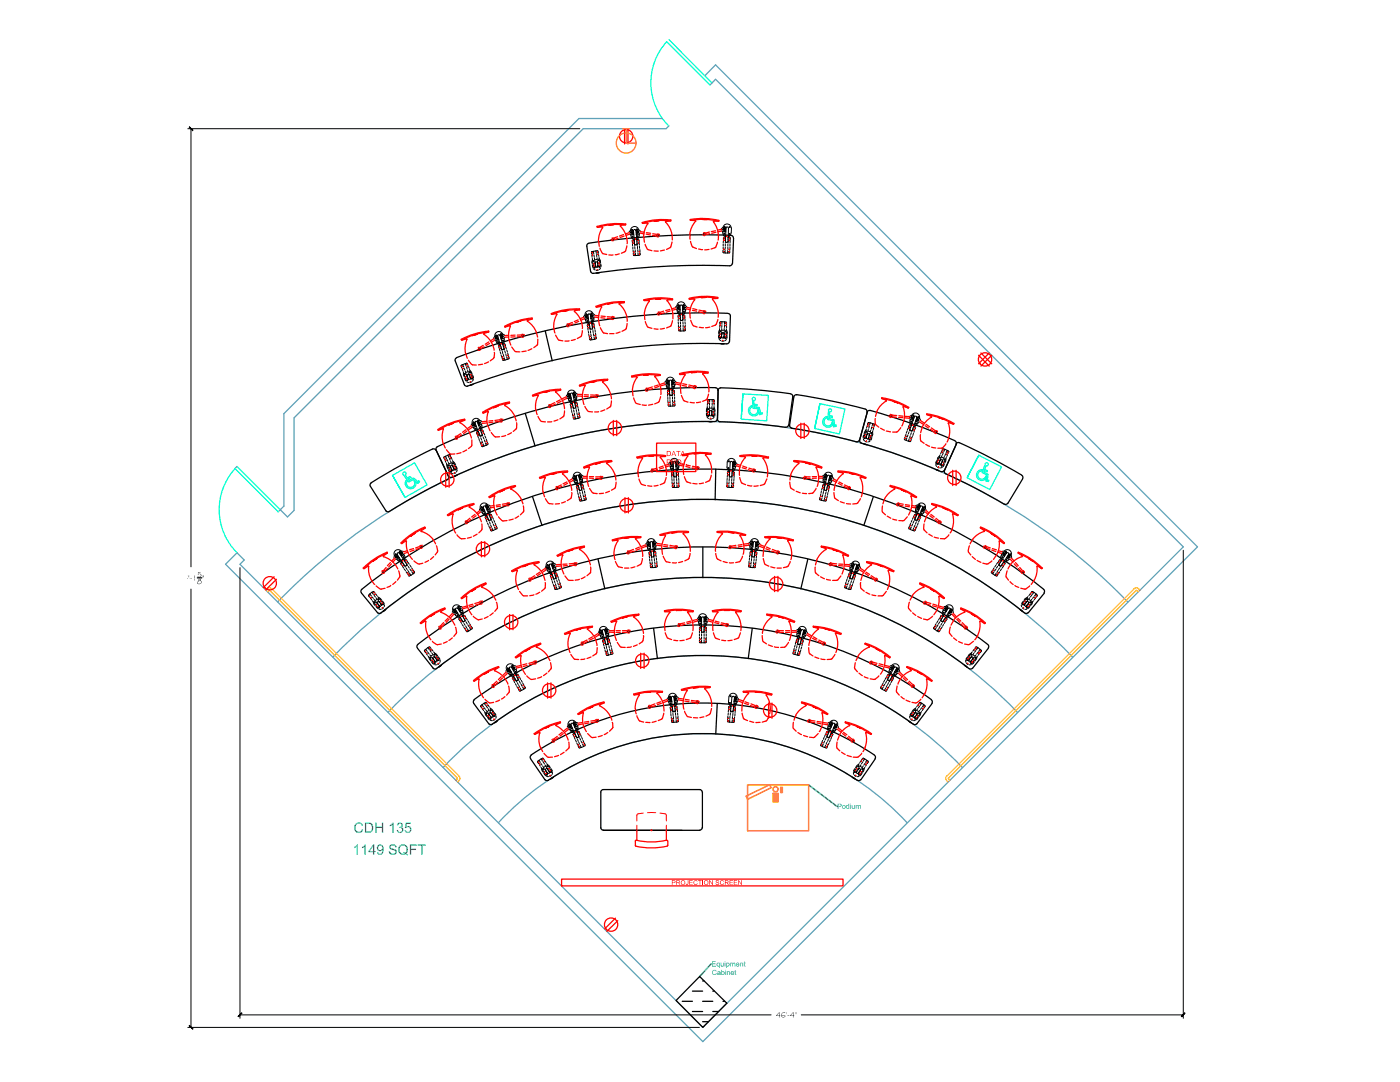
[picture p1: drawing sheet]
<svg xmlns="http://www.w3.org/2000/svg" width="279mm" height="216mm" viewBox="0 0 279 216" stroke-linecap="round" stroke-linejoin="round" font-family="sans-serif">
<!-- layer: wall -->
<path d="M140.7 15.1l2.1-2.2 96.2 96.2-98.7 98.7-95.3-95.2 2.3-2.3 1.4 1.4-.8 .9 92.4 92.4 95.8-95.9-93.3-93.3-1.1 1.2M132.2 23.6l-16.7 .1-58.8 58.8v18.5l-1.2 1.1M133.5 25.1l-.6 .6h-16.5l-57.7 57.7v18.4l-1.3 1.4-1.5-1.5M47.3 93.1l-.4 .4M214.1 131.1a102.3 102.3 0 0 0-147.7 0M225.1 120.1a117.9 117.9 0 0 0-169.7 0M192 153.1a71.2 71.2 0 0 0-103.6 0M203 142.1a86.7 86.7 0 0 0-125.6 0M181 164.2a55.6 55.6 0 0 0-81.5 0" fill="none" stroke="#5ca1b8" stroke-width=".25"/>
<!-- layer: table -->
<g fill="none" stroke="#000" stroke-width=".25">
<path d="M117.1 49.1l.8 5.1M117.5 48.5l-.3 .2-.1 .4M145.9 47a155.2 155.2 0 0 0-28.4 1.5M145.9 47l.3 .1 .2 .4M146.1 52.6l-.2 .4a168.3 168.3 0 0 0-27.7 1.5l-.3-.4M146.4 47.5l-.2 5.1M90.9 72l1.8 4.8M91.1 71.4l-.2 .2v.4M108.8 66l1.4 6M142.8 77.4a124.7 124.7 0 0 0-55.5 11.7M142.8 77.4l.3 .1 .2 .4M143.3 77.9l-.1 5.7"/>
<path d="M143.8 77.4l7 .4 6.9 .8M143.8 77.4l-.3 .1-.2 .4M145.2 62.5a139.6 139.6 0 0 0-54.1 8.9M145.3 62.6l.3 .1 .2 .4-.2 5M145.6 68.1l-.3 .5a137.2 137.2 0 0 0-52.3 8.5l-.3-.3M157.8 78.6l.3 .2 .1 .4M158.2 79.1l-.8 5.8M158.9 78.7l5.8 1 5.7 1.3 2.3 .6 .3 .2v.4M159 78.8l-.4 .1-.2 .3-.8 5.7 .2 .4 .2 .1M74.1 96.4l-.2 .3v.3l3.1 4.9M86.3 89.6l-6.2 3.2-6 3.5M86.4 89.6h.3l.3 .2"/>
<path d="M87.1 89.9l2.4 5.1v.5l-6.6 3.5-5.2 3.1h-.5l-.2-.2M87.3 89.1l-.3 .3 .1 .4M104.8 82.5l2 6.5M106.3 99.1l1.9 5.7M142.6 84.1a119.9 119.9 0 0 0-52.7 11.2l-.4-.3M142.8 93.6l-.1 6.1M143.1 83.6l-.2 .4-.3 .1M143.2 83.6l.2 .5h.3M143.6 84.2l7.2 .4 6 .7M157.4 84.8l-.1 .3-.5 .1M157.9 85.4l6 1.1 7 1.7 .2-.1 .4-.3M171.6 87.8l.1 .5 .2 .1"/>
<path d="M171.8 88.4l8.7 2.8 7.3 2.9M173.1 82.3l-1.6 5.5M173.6 81.9l7.9 2.5 9 3.5M173.6 81.9l-.3 .1-.3 .3M174.3 99.1l-1.9 5.7M188.4 93.8l-.4 .3h-.2M188.7 94.5l5.4 2.6 6.3 3.5M190.6 88l.2 .2v.4M190.9 88.6l-2.4 5.3-.1 .2 .3 .4M191.5 88.3l6.3 3.1 6.1 3.4M191.5 88.3h-.4l-.3 .3M203.9 94.8l.2 .3v.4"/>
<path d="M204.1 95.5l-3 4.9-.2 .2h-.5M72.1 118.3v-.5a108.2 108.2 0 0 1 136.3 0v.5M72.2 118.3l3.2 4M119.4 111.6l1.3 5.9M140.3 109.2v6.1M161.2 111.6l-1.4 5.9M208.4 118.3l-3.2 4M75.3 122.2l.5 .2a102.5 102.5 0 0 1 128.6-.1M83.3 129.4l3.2 3.9M83.4 128.6l-.2 .3 .1 .4M86.4 133.3l.2 .2 .5-.1M94.7 139.7l-.2 .3 .1 .3 3 4.1"/>
<path d="M130.4 125.4l.8 6M150.1 125.4l-.8 6M185.9 139.7l.2 .3-.1 .3M185.9 139.6a77.3 77.3 0 0 0-91.3 0M193.3 133.4a86.7 86.7 0 0 0-106.2 0M194.1 133.3l-.2 .2-.5-.1M197.1 128.6a92.8 92.8 0 0 0-113.7 0M197.1 128.6l.2 .3-.1 .4M197.2 129.4l-3.1 3.9M205.2 122.2l-.2 .2-.5-.1M97.6 144.4l.4 .2a71.4 71.4 0 0 1 84.3-.1M105.9 151.4l2.9 4.2"/>
<path d="M106 150.7l-.2 .3 .1 .4M108.8 155.6l.2 .1h.4M140.1 158v-.2l-.4-.2h-19.6l-.2 .4v7.2M140.2 158.1v7.1M143.1 140.4l-.3 6.1M171.8 155.6l-.5 .2a55.9 55.9 0 0 0-61.9-.1M174.5 150.6a61.7 61.7 0 0 0-68.5 0M174.5 150.7l.2 .3-.1 .4M174.7 151.4l-2.9 4.2M183 144.4l-.5 .2-.2-.1M186 140.4l-3 4M119.9 165.1l.1 .3 .4 .2"/>
<path d="M120.4 165.7h19.3M140.1 165.1v.3l-.4 .2"/>
</g>
<!-- layer: OL -->
<g fill="none" stroke="#000" stroke-width=".2">
<path d="M118.1 50.4h.2zM118.1 50.9l.1 .4M118.2 50.9l.1 .1zM118.2 52.9l.2 .6M118.2 51.5l.1 .5M118.3 51.8l-.2 .5 .1 .4M118.3 52.2v.4M118.3 52l.3 .1h-.3zM118.4 50.2h-.4l.1 .5M118.4 50.2l.1 .5M118.5 53.7l.3 .2M118.5 52.6v.1z"/>
<path d="M118.5 53.4l.2-.1 .1 .2zM118.5 53.1h.1l-.1 .1zM118.5 50.9l.1 .4M118.6 51.5l.1 .4M118.7 52.1l.1 .4M118.8 52.7l.1-.4-.1 .2 .1 .7-.4 .1-.1-.5M118.8 52.9v.3l.3 .1M118.9 52.9v.3l.2 .1M118.9 50.1h.4l.1 .4M118.9 50.1l.1 .5M118.9 50.1l-.5 .1M119.1 50.8v.4"/>
<path d="M119.1 52.3l.1 .1M119.1 52.2l.2 .2 .1 .8h.3M119.1 51.4l.1 .4M119.2 51.8h-.5M119.2 53.3l.1-.4-.1 .4M119.2 50.2l.1 .2zM119.2 52.4l.1 .2M119.2 52.1l.1 .3M119.3 50.7l.1 .1zM119.4 51.8h.2v.2h-.2zM119.4 53.9l-.4 .1M119.4 50.7l.1 .5"/>
<path d="M119.5 53.2h.3l-.2 .1zM119.5 52.5l.1 .1zM119.6 51.6l.3 .8M119.6 51.4v.4M119.7 52.9h.1M119.6 52l.1 .4M119.7 52.6v.6M119.9 53.5l-.3 .3M119.9 52.6v.6M122.1 47.8l.3 .1M122.1 47.7h.1M122.2 47.6l.2 .1"/>
<path d="M122.4 47.7h.1M122.4 47.8v.1M125.6 46.7l.4 .1M125.9 46l-.4 .4M125.9 46.8v.2M125.9 46h.5v.8M125.9 47l.2 .5M126.1 46.3v.2M126.1 45.9v-.1h.1v.1M126.1 47.5l.5 .3M126.1 46.5l.1 .2 .3 .1M126.1 46h.1"/>
<path d="M126.1 46.3h.1M126.1 46.5h.1M126.2 47.1v.2M126.2 47.1l.1 .2M126.2 46.3v.2v-.2M126.2 48.6l.1 .5M126.2 46.3v.1M126.2 46.3h-.1M126.2 46.4v.1M126.3 48h.1M126.3 47.3h.1M126.3 46l-.2 .5"/>
<path d="M126.4 48.5h.1M126.3 49.3v.4M126.3 46h-.1M126.3 49.9l.1 .4M126.4 50.5l.1 .5h.3M126.5 45.9l.3-.1 .1 .2 .2 2.7-.1 .2-.4-.2zM126.5 50.7l.1 .1zM126.5 50.2v.2zM126.5 46.8h-.5M126.6 47.9h-.4v.5M126.6 48.6l.1 .4M126.7 49.2v.4"/>
<path d="M126.8 49.9v.4M126.8 50.5v.5M127 46l.2 .1v.2M127 46l.6-.1 .2 .3M127 46.7h.1M127 46v.7M127.1 45.8l-.1-.1h.2v.1M127.1 47.8h.4l.1 .5M127.1 46.2l.1 .2M127.1 46.3h.1M127.1 45.9h.1M127.1 48.5l.1 .5"/>
<path d="M127.2 46.2l.1 .1M127.2 46.3v.1M127.2 46.2h-.1M127.2 47.1v.1M127.2 46.2h.1M127.2 47.1h.1M127.2 47.2h.1M127.2 49.2v.4M127.3 46.2v.2M127.3 46.3h.1M127.3 46.3l-.1 .1M127.3 46.3v.3l-.3 .1"/>
<path d="M127.3 49.8v.4M127.3 47.1v.1M127.3 46.4h-.2M127.3 50.4l.1 .6M127.4 47.9v.1zM127.4 51h-.6M127.4 48.4v.1zM127.5 45.9a.83 .83 0 0 0-.9-.7 .83 .83 0 0 0-.8 .8M127.5 47.4l-.4 .3M127.5 46.7l-.5 .1M127.5 50.2h.1zM127.6 46.9l-.2 .5"/>
<path d="M127.6 50.6l.1 .1zM127.6 46.7v.2M127.6 48.5v.4M127.6 49.1v.5M127.7 49.8v.4M127.7 50.4v.5l-.3 .1M127.7 46.5l-.2 .2M131.1 47l.3 .1M131.2 46.8v.1M131.2 46.8l.3 .2M131.5 47h.1M131.5 47l-.1 .1"/>
<path d="M140.4 46.7l.2 .1M140.4 46.6h.1M140.5 46.6l.2 .1M140.7 46.8h.1M140.7 46.7h.1M144 46.1l.3 .1M144.2 46.2v.2M144.2 46.4l.2 .5M144.3 49.9v.5h.4M144.3 45.4a.83 .83 0 0 1 .8-.7 .83 .83 0 0 1 .8 .8M144.3 48.7v.4M144.3 49.3v.4"/>
<path d="M144.4 45.4l-.4 .3M144.4 47.8v-.4l.4-.1v1l.3 .1 .2-.2M144.4 50.2h.1zM144.4 49.7h.1zM144.4 45.5h.5M144.4 48l-.1 .5M144.4 46.9l.4 .3M144.4 47.9h.1zM144.5 47.4l.1 .1zM144.5 45.9h.1M144.5 45.7h.1M144.5 45.8h.1"/>
<path d="M144.5 45.7v.2M144.6 45.2v.1M144.6 45.4h.1M144.6 45.2h.1M144.6 46.6v.1M144.6 46.6h-.1l.1 .1M144.6 45.7v.2v-.2M144.6 45.7v.2M144.7 45.5a.46 .46 0 0 0-.2 .4 .46 .46 0 0 0 .3 .4l-.4-.1M144.7 49.9v.6h.5v-.5M144.7 45.5l.1 .7M144.8 49.3l-.1 .4"/>
<path d="M144.8 48.7v.4M144.8 47.4l.1-1.9a.26 .26 0 0 1 .3-.2 .26 .26 0 0 1 .2 .2l-.1 1.9M144.8 48v.5M145.3 48.7v.4M145.3 49.3v.5M145.5 49.8l.1-.1zM145.5 48l.1-.1zM145.5 46.7v-.1h.1v.1M145.6 47.5h.1zM145.6 46.8h.1M145.6 45.4l-.1-.1 .2-.1v.2M145.6 45.4h.1"/>
<path d="M145.6 50v.4h-.4M145.7 48.7v.4M145.7 49.3v.5M145.7 47.9v-.5h-.4v1.1M145.7 48.1v.4M145.8 47l-.5 .3M145.9 46.5l-.2 .5M146 45.5l-.1 1M92.1 73.1h.1zM92.2 73.6l.2 .4M92.3 73.5v.1zM92.4 72.8l-.4 .1 .1 .5"/>
<path d="M92.4 74.2l.2 .4M92.5 74.4l.2 .9M92.6 73.4l.2 .4M92.6 74.7l.2 .5M92.7 74.5l.2 .1-.2 .1zM92.7 75.5l.3 .5M92.9 72.6l.3-.1 .2 .4M92.9 74l.1 .4M92.9 75.4l.2 .4h.1M92.9 75.2h.1zM93 73.1l-.1-.6-.6 .3 .3 .4M93.1 75.6h.1z"/>
<path d="M93.1 74.6l.1 .4M93.1 73.2l.1 .4M93.1 76.2l.4 .2M93.1 72.7l.2 .1zM93.2 75.8l.2 .1-.2 .1zM93.3 74.7v.5M93.3 74.7l-.1 .3 .2 .7-.2 .1M93.3 75.4l.4 .4M93.3 73.1l.1 .1zM93.3 73.9l.1 .3M93.4 75.4l.2 .3M93.4 74.2l-.5 .1"/>
<path d="M93.5 73.1l.2 .4M93.5 74.5l.2 .3M93.7 75l-.3-.3 .3 .3M93.7 73.7l.2 .4M93.7 75l.3 .5 .2-.1M93.8 75.2v.4M93.8 73.9l.4 .8M93.8 75.2v.5M93.9 74.3l.2 .4M94 74.7v.2zM94.1 75.5l.2-.1v.2h-.2zM94.1 75.2l.1 .1z"/>
<path d="M94.1 76.2l-.4 .2M94.2 74.9v.5M94.3 74.9l.2 .6M94.5 75.7l-.2 .4M95.5 69.7l.2 .1M95.5 69.5v.1M95.5 69.5l.3 .1M95.8 69.6h.1M95.8 69.6v.1M98.7 67.9h.3M98.8 67.1l-.3 .5M98.9 66.9h.2v.1"/>
<path d="M98.9 66.9l.1 .1M99 68l.3 .6M99 67h.1M99 67.4l.1 .2 .1-.2v.1M99.2 67.4v.2M99.2 67.4h.1M99.3 67.1a.41 .41 0 0 0-.2 .4 .41 .41 0 0 0 .4 .3l-.4 .1M99.3 67l-.4 .2M99.3 67l.2 .8M99.3 68.6l.5 .2M99.4 68.3l-.1-.1 .2 .1M99.5 68.3l-.1 .1"/>
<path d="M99.6 69l.1 .1zM99.7 69.6l.1 .4M99.8 69.5h.1M99.8 66.9l.4 .1v.1M99.8 66.9l.2 .7 .7-.3M99.8 68.8l-.3 .2 .1 .5M99.8 66.9h.1M99.8 68.8l.2 .5M99.8 70.3l.2 .3M100 66.7h.1M100 70.9l.1 .4M100 66.7v-.1v.1"/>
<path d="M100 69.5l.2 .4M100.1 67.1l.1 .1M100.1 67.2v.1M100.1 67.1h.1M100.1 67.1v.2M100.1 67l.1 .1M100.1 67.6h-.1M100.1 67v.1M100.2 67.2h.1M100.2 67.1v.1M100.2 67.1l.1 .4-.2 .1M100.2 71.4l.2 .5 .4-.1"/>
<path d="M100.3 71.2h.1M100.2 67.3h.1M100.2 66.7l.5 .2M100.3 66.7l-.5 .2M100.3 70.1v.5M100.3 66.7a.83 .83 0 0 0-1-.5 .83 .83 0 0 0-.5 1M100.3 68v-.1l.1 .1M100.3 71.7h.2zM100.4 68.8l-.6-1.8a.24 .24 0 0 0-.3-.2 .24 .24 0 0 0-.2 .3l.6 1.8M100.4 69l.2 .5-.2 .3-.3-.2-.1-.4M100.4 70.7l.2 .4M100.5 68l-.1 .1"/>
<path d="M100.6 69.4l.1 .4M100.6 67.5v.2M100.6 71.4l.2 .5M100.6 67.7v.5M100.6 68.2l-.3 .4M100.6 68.7l.1 .1zM100.7 70l.2 .4M100.8 69.2h.1zM100.9 69l-.2-.4-.4 .1 .2 .5M100.9 69.2l.2 .5M100.9 70.6l.1 .4M101.1 71.2l.1 .5"/>
<path d="M101.1 69.9l.2 .4M101.2 71.7l-.4 .2M101.4 70.9h.1M101.3 70.5l.1 .4M101.4 71.3l.1 .1zM101.5 71.1l.1 .4-.4 .2M104.2 66.9v.1M104.2 66.9l.3 .1M104.5 67l-.2 .2-.2-.2M104.5 67h.1M113.1 79.4l.2 .1 .7-.1M113.1 64.9l.3 .2"/>
<path d="M113.2 64.8v.1M113.2 64.8h.2l.1 .1M113.3 78.7l-.3 .3M113.4 79.5l.3 .7M113.5 64.9h.1M113.5 65h.1M113.5 78.6v-.1l.1 .1M113.5 78.6h.1M113.6 79h.1M113.6 79v.2M113.6 79l.1 .2v-.2M113.6 79v.1"/>
<path d="M113.7 78.7a.41 .41 0 0 0-.1 .5 .41 .41 0 0 0 .4 .2M113.7 79.1l-.1 .1M113.7 79v.2M113.7 79.8l.1 .2M113.8 78.6l-.1 .1M113.8 78.7l.1 .7M113.8 78.6l-.5 .2M113.8 79.8v.1M113.8 79.8h.1M113.9 80h-.1M114.3 78.6a.24 .24 0 0 0-.3-.2 .24 .24 0 0 0-.2 .3l.4 1.9M114.3 78.6l.4 1.9"/>
<path d="M114.3 78.6h.1M114.4 78.6h.1l.2 .2M114.4 78.6l.1 .7M114.4 78.3l.1 .1M114.5 78.3l.1 .1M114.5 79.3h.1M114.5 78.4h.1M114.6 78.8v.1M114.6 78.8v.1zM114.6 78.8l.1 .2M114.6 78.7l.1 .2M114.6 78.7l-.1 .1 .2 .2"/>
<path d="M114.7 78.9v.1M114.7 78.9h.1M114.7 78.8v.3l-.2 .2M114.8 78.4l.4 .3M114.8 78.4l-.5 .2M114.8 79.6v.1M114.8 79.6l.1 .1M114.9 79.7l-.1 .1M114.9 78.4a.83 .83 0 0 0-1-.5 .83 .83 0 0 0-.6 .9M114.9 79.2l-.4 .1M115 79.9l-.3 .4M115.1 79.4l-.1 .5"/>
<path d="M115.1 79.2v.2M115.2 79l-.3 .2M116.9 63.7v.2M116.9 63.9l.2 .5 .5 .2M116.9 62.6l.1 .2M117 62.6l.1 .2M117 62.8h.1M117 63.2l.2 .1M117 63.3l.1 .1M117.1 63.3l.1 .3h.2h-.8M117.1 63.2l.1 .2-.1-.2M117.1 63.2l-.1 .1"/>
<path d="M117.2 62.9l-.1 .4M117.2 63.3l-.1 .1M117.2 64v.1M117.2 64h.1M117.2 64.2h.1M117.2 64l.1 .1M117.3 62.9h-.1M117.3 64.9h.1zM117.3 62.9l.1 .7M117.3 62.9h.1M117.3 62.9l-.7 .1-.1 .3M117.3 65.5l.1 .4"/>
<path d="M117.4 65.3h.1zM117.4 66.1l.1 .4M117.5 66.7l.1 .4M117.6 67.3l.1 .5h.4M117.7 67.1v.1zM117.7 65.4l.1 .4M117.8 67.5h.1M117.8 62.8h.3l.1 .3M117.8 62.8l.2 .7M117.8 66l.1 .4M117.9 66.7l.1 .4M118 63l.2 .2"/>
<path d="M118 63.5h-.1M118.1 62.6v-.1h-.2l.2 .1M118.1 63.2h.1M118.1 63.1v.1zM118.1 63v.2M118.1 63.2l.1-.1-.1 .1M118.1 64.7l-.3-1.9a.26 .26 0 0 0-.3-.2 .26 .26 0 0 0-.2 .3l.3 1.9M118.1 63h.1M118.2 63h-.1l.1 .1M118.2 64.9l.1 .5-.2 .3-.4-.2-.1-.8-.4 .1 .1 .5M118.2 63v.1M118.2 63.1h.1"/>
<path d="M118.2 63.1l-.1 .4M118.2 64h.1M118.2 63.1v.1M118.2 65.3l.1 .4M118.2 62.6l.5 .3M118.3 63.8v.2M118.3 63.8l-.2 .1 .1 .1M118.3 62.7l-.5 .1M118.3 65.9l.1 .5M118.4 62.7a.83 .83 0 0 0-1-.7 .83 .83 0 0 0-.7 .9M118.5 64.7h.1M118.4 63.5h-.4"/>
<path d="M118.4 66.6l.1 .4M118.5 64.2l-.4 .3M118.5 65.1v.2zM118.5 63.6l-.1 .5M118.5 63.4v.3M118.5 67.2l.1 .5-.5 .1-.1-.5M118.6 65.1l-.1-.5h-.4l.1 .5M118.6 65.3l.1 .4M118.7 63.2l-.3 .2M118.8 66.9v.1zM118.8 65.9v.4M118.8 67.4h.1z"/>
<path d="M118.8 66.5l.1 .4M118.9 79.1l.2 .1M118.9 67.1l.1 .5-.4 .1M118.9 79h.1M119 78.9l.2 .1M119.2 79h.1M119.2 79.1h.1M122.1 63.5l.2 .1M122.1 63.4h.1M122.1 63.3l.3 .1M122.4 63.4h.1M122.4 63.5v.1"/>
<path d="M128.9 77.8l.2 .1M129 77.6l-.1 .1M129 77.6l.2 .1M129.2 77.7h.1M129.2 77.8h.1M131.3 62.6l.2 .1M131.3 62.4v.1M131.4 62.4l.2 .2M131.6 62.6h.1M131.6 62.6v.1M132.7 76.6l.4 .2M133 76.9v.2"/>
<path d="M133 77l.2 .5M133.2 77.5l.4 .3M133.2 76.4v.1M133.2 75.8v.1M133.2 75.8l.1 .1M133.2 76.5l.1 .3h.3l-.5 .1M133.2 76.4h.1M133.2 76.5h.1M133.2 76.4l.1-.1v.2M133.2 76.5v.1M133.2 78.4v-.4l.1-.1h.3v.5M133.2 76h.1"/>
<path d="M133.2 78.6v.5M133.3 77.3v-.1v.1M133.3 78l.1 .1zM133.3 77.3h.1M133.3 76.4v.1M133.3 79.3v.4M133.3 79.9v.4M133.3 78.5l.1 .1zM133.3 76.4l-.1 .2M133.5 76l-.3 .2v.3M133.5 76.1h.1M133.5 76.1v.7"/>
<path d="M133.5 76h-.5l-.3 .2M133.7 78.6v.5M133.7 79.9v.4M133.7 79.3v.4M134 76h.7l.2 .3M134 76.1a.26 .26 0 0 0-.2-.3 .26 .26 0 0 0-.3 .3l.1 1.9M134 76.1l.2 2.3M134 76h.1M134.1 76l.1 .8M134.1 76l.2 .1 .1 .3M134.1 78.2l.1 .5-.2 .2-.3-.1-.1-.5M134.1 77.9h.4l.1 .4"/>
<path d="M134.2 78.6v.4M134.2 75.8v.1M134.2 75.8h.1M134.2 79.9l.1 .4M134.2 79.2v.5M134.2 76.3h.1M134.3 76.3v.1zM134.3 75.9h.1M134.3 76.3v.2M134.3 75.8v.1M134.3 77.1v.1M134.3 76.2v.1"/>
<path d="M134.3 77.1l.1 .1M134.3 77.3h.1M134.3 76.2l-.1 .2h.1M134.3 76.4h.1M134.3 76.3h.1M134.4 76.3v.1M134.4 76.4h.1M134.4 76.4l-.2 .4M134.4 78l.1 .1zM134.4 78.5l.1-.1v.2zM134.5 77.5l-.4 .3M134.6 76a.83 .83 0 0 0-.9-.7 .83 .83 0 0 0-.8 .8"/>
<path d="M134.6 78.6v.4M134.6 76.9l-.1 .5M134.6 79.8l.1 .4M134.6 79.2v.4M134.7 76.8v.1M134.9 76.6l-.8 .2M135.1 61.8v.2M135.1 62l.2 .5M135.2 61h.5M135.2 61l-.4 .4M135.3 62.6l.4 .2M135.4 64.3v.4"/>
<path d="M135.4 63.7v.4M135.4 61.3v.2M135.4 60.8v.1M135.4 60.8l.1 .1-.1 .1M135.4 65.6v.4h.5M135.4 63.1h.1zM135.4 63.5h.1v.1zM135.4 64.9v.4M135.4 61.5h.1M135.4 62.2v.1M135.4 62.2l.1 .1M135.4 61.4l.1 .1v-.1"/>
<path d="M135.4 62.3h.1M135.5 61.5h-.1M135.5 65.7l.1 .1-.1 .1zM135.5 65.3v.1zM135.5 61.4h-.1M135.5 61.3v.2M135.6 61.1a.42 .42 0 0 0-.2 .4 .42 .42 0 0 0 .3 .3l-.8-.1M135.6 61l-.1 .1M135.7 61v.8M135.7 63v-1.9a.26 .26 0 0 1 .2-.2 .26 .26 0 0 1 .3 .2v1.9M135.8 63.7l.2 .3 .3-.3M135.8 63.4l-.1-.5h-.3v.5"/>
<path d="M135.8 63.2v.8M135.8 64.2v.5M135.8 65.5l.1 .6 .5-.1M135.8 64.9v.4M136.2 61l.3 .2v.2M136.2 61v.8l.8-.2M136.2 61h.7l.2 .3M136.3 63.4l-.1-.5h.4l.1 .5M136.3 63.2v.8M136.3 64.2v.5M136.3 64.9v.4M136.3 65.5l.1 .5"/>
<path d="M136.3 61.8h-.1M136.4 61.3h.1v.2l-.1-.2M136.4 61.3v.1M136.4 61.3v.2M136.4 61.5h.1M136.4 61.3v.2zM136.4 60.9h.1M136.4 62.1v.2M136.5 62.1h.1M136.5 62.3h.1M136.5 60.8v.1M136.5 60.8h-.2l.1 .1"/>
<path d="M136.5 63l.1 .1zM136.5 63.5h.1zM136.5 62.1v.2M136.5 61.4h.1M136.5 61.4l-.1 .4M136.6 65.3h.1zM136.7 62.5l-.5 .3M136.7 64.2l.1 .5M136.7 63.6v.4M136.7 61a.83 .83 0 0 0-.8-.8 .83 .83 0 0 0-.8 .8M136.8 65.5v.5h-.4M136.8 64.9v.4"/>
<path d="M136.8 62l-.2 .5M136.8 61.8v.2M138.4 77.2l.3 .2M138.5 77.1v.1M138.6 77.1l.2 .1M138.8 77.2h.1M138.8 77.3l-.1 .1M140.3 62.3l.3 .1M140.4 62.2h-.1M140.4 62.1l.3 .2M140.6 62.3v.1M140.7 62.3h.1"/>
<path d="M141.2 80h.2zM141.6 79.7v.5M142.1 79.7v.5M142.4 80v.1zM143.4 66.9v.6M143.5 67.7l.3 .3M143.6 65.8l-.2 .9M143.6 66.8v.4l.1 .1h.3v-.5M143.6 65.6v.4M143.6 66.2v.4M143.7 67.4l.2 .1h-.2zM143.7 64.7l.1-.5h.8v.5"/>
<path d="M143.7 67.1l.1 .1zM143.7 66.7h.1zM143.7 64.9v.4M143.7 66l.2 .1-.2 .1zM143.7 64.4l.2 .1zM143.7 64.9l.1 .1zM144 67.3l.2 .2M144 67l.2 .4M144 68.1h.5M144 65.9h.5M144 65.6v.4M144 66.2v.6"/>
<path d="M144.1 64.2v.5M144.1 64.9l-.1 .4M144.2 66.4l-.1 .4M144.2 66.4l-.2 .2M144.4 66.4l.1 .4M144.4 66.4l.1 .2M144.5 67l-.2 .4M144.5 67l-.2 .5M144.5 65.6v.4M144.5 66.2v1.1l.3 .1M144.6 64.2l.4 .1v.5M144.6 64.9v.4"/>
<path d="M144.7 67.4l.2 .1h-.2zM144.7 66.1h.2zM144.8 67.2h.1zM144.8 66.7h.1zM144.8 64.5h.2zM144.9 64.9v.1h-.1zM145 65.8l.1 .9M145 67.7l-.4 .3M145 66.9l-.2 .5M145 65.6v.4M145 66.2v.5M145 65v.4"/>
<path d="M145.1 66.9l-.1 .6M88.7 91.3l.1 .2zM88.8 91.9l.2 .4M88.9 91.8h.1zM88.9 91l-.3 .3 .1 .4M88.9 91l.2 .5M89.1 92.4l.2 .4M89.2 92.7l.2 .8M89.2 91.7l.2 .4M89.3 93l.2 .4M89.4 90.8l.3-.1 .3 .4M89.4 90.8l.2 .5"/>
<path d="M89.4 90.8l-.5 .2M89.5 93.7l.3 .6M89.5 92.3l.1 .4M89.6 93.4l.1 .1zM89.7 90.9l.1 .1zM89.7 91.5l.1 .3M89.7 92.9l.2 .3M89.8 93.8l.1 .1zM89.9 91.3l.1 .1zM89.9 92.9l.1 .5M89.9 94.1h.2l-.1 .1zM89.9 92.1l.2 .3"/>
<path d="M90 92.9v.5M90 94.4l.4 .1M90 93.4l.2 .5-.4 .1-.2-.4M90.1 92.4l-.5 .2M90.1 93.6l.1 .2M90.1 91.3l.1 .4M90.1 92.9l.3 .1M90.1 92.9l.6 .8 .3-.2-.1-.5M90.2 93.8l.2 .1M90.2 92.7l.2 .3M90.3 92.4h.2v.1zM90.3 91.9l.2 .4"/>
<path d="M90.4 92.1l.5 .7M90.5 93.4l.1 .4M90.5 93.4l.1 .2v.2M90.6 92.5l.2 .4M90.6 92.9l.1 .1zM90.8 93.4h.1zM90.9 87.4h.3M90.9 87.3h.1M90.9 94.3l-.3 .2M90.9 93.6l.1 .2-.1-.2M91 87.2l.2 .1M91 93l.2 .6"/>
<path d="M91.2 87.3h.1M91.2 93.8l-.1 .4M91.2 87.4h.1M94.1 85.2l.5 .1M94.3 84.5l-.3 .3M94.3 84.5l.5-.1 .2 .7M94.5 85.3l.1 .2M94.5 84.4h.1M94.5 84.3v-.1h-.1l.1 .2M94.6 84.8v.1M94.6 85.4l.3 .4M94.6 84.9l.1-.2 .1 .2"/>
<path d="M94.7 84.4a.41 .41 0 0 0-.1 .5 .41 .41 0 0 0 .5 .2l-.5 .1M94.7 84.7l-.1 .1M94.7 84.7h-.1M94.7 84.7v.2M94.7 84.3l-.1 .1M94.9 85.5v.1M94.9 85.9l.5 .1M94.9 85.5l.1 .1M95.1 85.6l-.1 .1M95.2 86.3l.1 .1zM95.3 84.1l.3 .1 .1 .2h-.1M95.3 84.1l.3 .8"/>
<path d="M95.3 86.9l.2 .4M95.3 86.8h.2zM95.4 83.8l.1 .1M95.4 83.8l-.1 .1 .1 .1M95.5 84.4l.1 .1M95.5 84h-.1M95.6 84.4v.1zM95.6 84.9h-.1M95.6 84.4v.1M95.6 87.5l.1 .4M95.6 84.5h.1M95.6 84.3l-.1 .1"/>
<path d="M95.6 84.3h.1M95.7 84.3v.2M95.7 84.4l-.1 .1M95.7 84.4l.1 .2-.2 .2M95.7 84.4h.1M95.7 86.8l.2 .4M95.8 88.1l.1 .4M95.8 84a.83 .83 0 0 0-1.1-.5 .83 .83 0 0 0-.5 1M95.9 85.1v.1M95.9 87.4l.2 .3M96 86l-.7-1.8a.25 .25 0 0 0-.4-.1 .25 .25 0 0 0-.1 .3l.7 1.8M96 88.7l.2 .4 .4-.1"/>
<path d="M96 88.4l.1 .1zM96 85.2l-.1 .1M96 86.2l.2 .5-.1 .3-.3-.1-.4-.8-.3 .2 .1 .4M96.1 84.7l.1 .7M96.2 88.8l.1 .1zM96.2 88l.1 .3M96.2 84.1l-.3-.2-.6 .2M96.2 85.4l-.3 .4M96.2 85.9l.1 .1zM96.2 86.6l.1 .4M96.2 84.5l-.6 .4M96.4 86.4h.1z"/>
<path d="M96.4 88.5l.2 .5M96.4 87.2l.2 .4M96.5 86.2l-.3-.4-.3 .1 .2 .5M96.6 86.4l.1 .4M96.7 87.8l.1 .4M96.8 87l.2 .4M96.9 88.4l.1 .4M97 88l.1 .1zM97 87.6l.2 .4M97 88.8l-.4 .2M97.2 88.5h.1zM97.3 88.2l.1 .5-.4 .1"/>
<path d="M99.8 84h.3M99.9 83.8l-.1 .1M99.9 83.8h.3M100.2 83.8h.1M100.2 83.9v.1M109.5 81.1l.3 .1M109.5 80.9v.1M109.6 80.9l.3 .1M109.8 81.1h.1M109.9 81h.1M111 97.4l.2 .1M111 97.3v.1"/>
<path d="M111.1 97.3l.2 .1M111.3 97.4h.1M111.3 97.4v.1M113.7 80.2l.5 .2M113.9 80.7l.1 .1zM113.9 81.3l.1 .4M114 81.2l.1-.1zM114.1 81.9v.4M114.2 95.6l.1-.4 .7-.1 .1 .7M114.2 82.5l.1 .5M114.4 83.1l.1 .5h.4M114.4 82.9l.1 .1z"/>
<path d="M114.4 81.2v.4M114.6 83.3h.1M114.5 81.8l.1 .4M114.6 96v.2M114.6 82.5l.1 .4M114.6 94.9v.1M114.6 96.1l.3 .5M114.7 95.4v.2M114.7 94.9v.1M114.7 83.1l.2 .5M114.7 95v.1M114.7 94.9h.1"/>
<path d="M114.7 95.6h.1M114.8 80.7l.1 .6-.2 .2-.3-.1-.2-.9-.4 .1 .1 .5M114.8 95.6h.1M114.8 95.4l.1 .2-.1-.2M114.8 95.4l.1 .1M114.9 95.1a.41 .41 0 0 0-.1 .5 .41 .41 0 0 0 .4 .2l-.5 .2-.4-.1M114.9 81.1v.4M114.9 95.5l-.1 .1M114.9 95.1h-.1M114.9 96.6l.5 .2M114.9 96.2v.1M114.9 96.2h.1"/>
<path d="M115 81.7l.1 .4M115 96.2v.1M115 80.4v.1zM115.1 96.3l-.1 .1M115.1 80.9l.1 .1zM115.2 97.1h.1M115.1 82.3l.1 .4M115.2 97.7v.4M115.2 97.5l.1 .1zM115.2 80.8l-.1-.5-.4 .1 .1 .5M115.2 83l.2 .5M115.3 81l.1 .4"/>
<path d="M115.3 98.3l.1 .4M115.4 83.5l-.5 .1M115.4 81.6l.1 .4M115.5 98.9v.4M115.5 82.6v.1zM115.5 94.9h.2l.1 .3M115.5 94.9l.2 .8M115.5 83.1h.2zM115.5 97.4l-.1-.5h-.3v.6M115.5 82.2l.1 .5M115.6 99.5l.2 .5 .3-.1M115.6 97.6l.1 .4"/>
<path d="M115.6 99.3h.1zM115.7 82.9v.4l-.3 .2M115.7 94.8h.1M115.7 94.6v.2M115.7 94.6l-.1 .1v.1M115.7 99.7l.1 .1zM115.7 98.2l.1 .4M115.8 95.2v.1zM115.8 95.2v.2M115.8 95.3l.1 .1M115.8 95.7h-.1M115.8 95.2h.1"/>
<path d="M115.8 95.1v.2h.1M115.8 95.3v.1M115.8 98.8l.2 .5M115.9 95.2v.1M115.9 95.3v.1M115.9 95.2l-.1 .5M115.9 95.3h.1M115.9 96h.2l-.1 .1M115.9 96.9l-.4-1.9a.26 .26 0 0 0-.3-.2 .26 .26 0 0 0-.2 .3l.4 1.9M115.9 96l.1 .1M115.9 94.8l.5 .3M116 97.1l.1 .5-.2 .3-.3-.2-.1-.5"/>
<path d="M116 94.8l-.5 .1M116 99.4l.1 .5M116 94.8a.83 .83 0 0 0-1-.6 .83 .83 0 0 0-.6 1M116 97.5l.2 .4M116.1 95.6l-.4 .1M116.2 96.3l-.3 .4M116.2 96.8l.1 .1zM116.2 95.6l.1 .2M116.2 98.1l.1 .4M116.2 95.7v.6M116.3 97.3l.1 .1zM116.3 98.7l.2 .4"/>
<path d="M116.4 95.4l-.3 .2M116.4 97.2l-.1-.5-.4 .1 .1 .5M116.5 97.4l.1 .4M116.5 99.3l.1 .6h-.5M116.6 98l.1 .4M116.7 99h.1zM116.8 98.6l.1 .4M116.8 99.4l.1 .2zM116.9 99.2l.1 .5-.4 .1M119.8 95.2l.1 .3 .1-.1M119.9 95.2l.2 .1M120.1 95.3h.1"/>
<path d="M120.1 95.4h.1M130 93.9l.2 .1M130 93.8h.1M130.1 93.8l.2 .1M130.3 93.9h.1M130.3 93.9v.1M133.3 80.5l.1 .5 .4 .1M133.4 80.3h.1zM133.4 80.8h.1zM133.6 92.9l.3 .2M133.7 80.5l.1 .6M133.8 93.1v.2"/>
<path d="M133.8 93.3l.2 .5M133.8 92.3l-.3 .3M133.9 92.3h.4M133.9 93.1h.5M134 93.8l.4 .3M134 92.6l.1 .2M134 92.1v.1M134 92.1h.1M134 92.6h.1M134 92.7h.1M134 94.9l.1 .4M134.1 93.4h.1v.1"/>
<path d="M134.1 94.3h.1v.1zM134.1 95.5v.4M134.1 93.4v.1M134.1 92.6v.1v-.1M134.1 92.3h.2v.7a.4 .4 0 0 1-.3-.3 .4 .4 0 0 1 .1-.4zM134.1 94.7l.2 .1-.1 .1zM134.1 92.2h-.1M134.1 96.1v.4M134.1 92.6v.2M134.1 92.6h-.1M134.2 96.8l.1 .5h.8v-.5M134.2 96.5h.1v.1z"/>
<path d="M134.2 93.5l-.1 .1M134.3 97v.1zM134.3 80.5v.5M134.3 81l-.5 .1M134.5 94.6l-.1-.5h-.3l-.1 .6M134.5 94.9v.4M134.6 80.2h.1M134.5 95.5v.4M134.5 96.1v.4M134.6 96.8v.5M134.7 80.5v.5h-.4M134.8 92.2h.6"/>
<path d="M134.9 93h.1M135 94.4v.6l-.2 .2-.3-.2v-.5M135 94.2l-.2-1.9a.25 .25 0 0 0-.2-.2 .25 .25 0 0 0-.3 .2l.2 2M135 94.9v.4M135 95.5l.1 .4M135 93h-.1M135 92v.1M135.1 92.1h.1M135.1 92h.1M135.1 96.1v.4M135.1 92.5l.1 .1M135.1 92.7h.1"/>
<path d="M135.1 92.6v.1M135.1 92.5v.2M135.1 92.5l-.1 .1M135.1 92v.1M135.1 92.6v-.2l-.2-.2v.8M135.1 93.5h.1M135.2 92.6h.1M135.2 92.6l-.1 .1M135.2 92.7h-.1M135.2 93.3l-.1 .2M135.2 92.6l-.2 .4M135.2 94.3h.1z"/>
<path d="M135.2 92.6v.1M135.2 93.3v.2M135.2 94.7h.2zM135.3 96.5h.1zM135.3 92.2l.4 .3M135.4 93.7l-.5 .4M135.4 96.9v.1zM135.4 92.2a.83 .83 0 0 0-.9-.7 .83 .83 0 0 0-.8 .8M135.4 94.6v-.5h-.5l.1 .5M135.4 93h-.5M135.4 94.8v.4M135.4 95.4l.1 .5"/>
<path d="M135.5 93l-.2 .7M135.5 96.1v.4M135.5 96.7v.5h-.4M135.7 92.8l-.3 .2M139 93.4l.2-.2 .2 .2M139 93.4l.2 .1M139.3 93.5h.1M139.4 93.4h.1M141 82.4v.6M141.1 83.2l.3 .3M141.2 81.4l-.2 .8M141.2 81.1v.4"/>
<path d="M141.2 81.7v.5M141.2 82.9l.2 .1-.1 .1zM141.2 80.2l.1-.5h1.1l.2 .5M141.2 80.5v.4M141.2 81.6h.2v.1h-.1zM141.2 82.7h.1zM141.2 82.2l.1 .1zM141.2 80.5l.2-.1zM141.6 81.7v1.2l-.4-.1v-.4M141.6 81.4h.5M141.6 81.1v.4M141.6 83.6h.4"/>
<path d="M141.6 80.5v.4M141.7 81.9l-.1 .2zM141.7 83l-.1-.2 .1 .2M142 82.5l-.1 .5M142.1 82.1l-.2-.2 .1 .4M142.1 82.8l-.2 .2M142.1 81.7v1.2l.4-.1v-.4M142.1 81.1v.4M142.1 80.5v.4M142.3 81.6l.2 .1h-.2zM142.3 82.7l.1 .1zM142.3 82.2l.1 .1z"/>
<path d="M142.4 80.4v.1zM142.5 81.4l.2 .8M142.5 83.2l-.3 .3M142.5 81.1v.4M142.5 81.7v.5M142.6 80.5l-.1 .4M142.7 82.4l-.1 .6M145 96.7l.1 .5h.4M145.1 96.1v.4M145.1 92.2v1.3l.5 .6M145.1 96.9l.1 .1zM145.1 96.5h.2z"/>
<path d="M145.1 95.4v.5M145.1 92.2a.83 .83 0 0 1 .9-.7 .83 .83 0 0 1 .8 .8M145.2 94.6v-.5h.4v.5M145.2 94.8l-.1 .4M145.2 94.7h.1zM145.3 94.2l.1 .1zM145.3 93.5h.1M145.4 92v.1M145.4 93.3v.2M145.4 93.3h-.1v.2M145.4 92.1h.1M145.4 92h.1"/>
<path d="M145.5 96.8v.5l.9-.1v-.4M145.5 92v.1M145.5 96.1v.4M145.6 94.9v.4M145.6 95.5l-.1 .4M145.6 94.4v.5l.2 .3 .2-.1 .1-.6M145.6 94.2l.1-1.9a.25 .25 0 0 1 .3-.2 .25 .25 0 0 1 .2 .2l-.1 2M146 96.8v.5M146 96.1v.4M146.1 95.5l-.1 .4M146.1 94.6v-.5h.3l.1 .6M146.1 94.9v.4"/>
<path d="M146.2 97l.1 .1zM146.2 96.5h.2zM146.3 92.3l-.1 .7M146.3 94.8h.1zM146.3 93.5v-.1l.1 .1M146.4 94.3h.1l-.1 .1zM146.4 93.5v.1M146.4 92.1v-.1l.1 .2M146.4 92.2h.1M146.4 96.1v.4M146.5 92.7h.1M146.5 92.5v.3"/>
<path d="M146.5 95.5l-.1 .4M146.5 92.6v.1M146.5 92.6l-.1 .1 .1-.1M146.5 92.7v.2l-.3 .1M146.5 94.9v.4M146.6 93.8l-.5 .3M146.7 93.3l-.2 .5M146.8 93.1l-.1 .2M147 92.9l-.8 .2M147.1 92.6l-.2-.3h-.7l.3 .1v.3M150.3 93.9l.2 .2M150.3 93.8h.1"/>
<path d="M150.4 93.8l.2 .1M150.6 94h-.1M150.6 93.9h.1M160.5 95.3l.1 .2M160.5 95.2h.1M160.6 95.2l.2 .2M160.8 95.4l-.1 .1M160.8 95.4h.1M163.6 99.2v.5l.3 .1M163.7 99.5l.1 .1zM163.8 99h.1zM163.8 98.6l-.1 .4"/>
<path d="M163.9 98l-.1 .4M164.1 99.3l-.2 .6h.5M164.1 97.4l-.1 .4M164.1 95.4l.3 .2M164.1 97.2l.2-.5 .3 .1-.1 .5M164.2 97.3l.1 .1zM164.2 98.7l-.1 .4M164.3 96.8l.1 .1zM164.3 95.7v.6M164.4 96.3l.3 .4M164.4 95.6l-.1 .2M164.4 98.1l-.1 .4"/>
<path d="M164.5 97.5l-.1 .4M164.5 94.8a.83 .83 0 0 1 1-.6 .83 .83 0 0 1 .6 1M164.5 96v.1M164.5 96.1h.1M164.6 96h.1M164.6 99.4l-.2 .5M164.6 94.8l-.5 .3M164.6 96v.1M164.6 97.1l-.1 .6 .1 .2 .4-.2 .1-.5M164.6 94.8l.5 .1-.2 .8M164.6 95.3v.2l.3 .2-.5-.1M164.6 96.9l.5-1.9a.26 .26 0 0 1 .3-.2 .26 .26 0 0 1 .2 .3l-.5 1.9"/>
<path d="M164.6 95.3h.1M164.6 95.3l.1 .1M164.7 95.2l-.1 .1M164.7 95.2h.1M164.7 98.8l-.1 .5M164.7 95.1v.1M164.7 95.1l.1 .1M164.8 95.3l-.1 .1M164.8 95.2l-.1 .2 .1-.2M164.8 99.7v.1zM164.8 95.2v.1M164.8 94.6v.2"/>
<path d="M164.8 94.8h.1M164.9 99.3h.1M164.9 94.6h.1M164.9 98.2l-.2 .4M164.9 94.6v.2M164.9 94.9h.1M164.9 94.9l-.3 .4M165 99.5l-.2 .5-.4-.1M165 97.6l-.1 .4M165 97.4l.2-.5h.3v.6M165.1 98.9l-.1 .4M165.2 97.6l.2-.1z"/>
<path d="M165.2 98.3v.4M165.4 97.1v.1zM165.4 95.8l.5 .2M165.4 97.7l-.1 .4M165.4 95.8h.1M165.5 96.2v.1M165.5 96.3l.1 .1M165.5 96.2h.1M165.6 96.2l-.1 .1M165.6 95.1l.2 .4M165.6 95.1l.6 .1 .1 .4M165.6 95.1l-.2 .7"/>
<path d="M165.7 96.6l-.5 .2M165.7 95.4v.2l.1-.1M165.7 95.4v.1zM165.7 95.5v.1M165.7 95.4l.1 .1M165.7 95.6h.1M165.8 95.6h-.1M165.8 95.4h-.1v.2M165.8 95.4h.1M165.8 95v-.1h.2l-.2 .1M165.8 95.4v.2M165.8 95.5l-.3 .3"/>
<path d="M165.8 95.5h.1M166 96l-.4 .6M166.2 95.9h-.4M169.3 97.4l.1 .2M169.3 97.3h.1M169.4 97.2l.2 .2M169.6 97.5h-.1M169.6 97.4h.1M172.3 87.6l.2 .4M172.4 86.8l-.1 .6M172.4 87.4l.1-.1 .1 .2zM172.5 87.2l.1-.1z"/>
<path d="M172.6 86.8l-.1 .5M172.6 88.1l.5 .1M172.7 86.6v.2zM172.7 86.2l-.1 .4M172.8 86.1l.2-.1v.2zM172.8 85.8l-.4 .8M172.9 87.3v.2M172.9 87.1v.2M172.9 85.6l-.1 .4M172.9 86.9l-.1 .5-.3-.1M173 86.6l-.1 .3M173.1 84.9l-.2 .5"/>
<path d="M173.1 86.3l-.1 .4M173.2 84.9v.1zM173.2 86l.5 .1M173.2 86.5l-.2 .4M173.2 86.5l-.2 .1M173.3 84.5l.1 .1zM173.3 85.7l-.1 .4M173.4 87.2l-.3 .4M173.4 86.6v.4M173.4 86.6l.1 .2-.2 .7h.5M173.4 87.7h.2l-.1 .1zM173.5 85.1l-.1 .4"/>
<path d="M173.6 87.4l.1 .1zM173.6 88l-.3 .2M173.6 86.4l-.1 .5M173.7 84.4l-.4-.1-.2 .4M173.7 87h.1zM173.8 86.3l.2 .1v.1zM173.8 85.8l-.1 .4M173.8 87.2v.3M174 85.2l-.1 .4M174 87.3l-.2 .5M174 86.6l-.1 .3M174.1 86.2l-.1 .9"/>
<path d="M174.2 84.5l.3 .2-.1 .4M174.2 84.5l-.2 .5M174.2 84.5l-.5-.1-.2 .5M174.2 85.2l.1 .2zM174.2 85.9l-.1 .4M174.3 84.8l.1 .1zM174.4 85.3l-.1 .5M177.6 83l.2 .1M177.6 82.9h.1M177.7 82.8l.2 .2M177.9 83h.1M177.9 83v.1"/>
<path d="M180.6 87.4l.1 .1-.1 .1zM180.6 87.2l-.1 .5 .3 .1M180.7 87l.2 .1zM180.8 86.6l-.1 .4M181 87.4l-.2 .5 .5 .1 .2-.5M181 86l-.1 .4M181.2 86.8l-.1 .4M181.2 85.4l-.1 .4M181.3 85.2l.3-.4 .3 .1-.2 .5M181.3 85.3l.2 .1-.1 .1zM181.4 86.2l-.1 .4M181.5 84.9l.1 .1z"/>
<path d="M181.5 83.3l.3 .4M181.6 84.4l.3 .4M181.6 87.8l.1 .1zM181.6 85.6l-.1 .4M181.7 83.7l-.1 .7M181.7 86.9l-.2 .5M181.8 85.2l-.2 .5 .1 .3 .4-.2 .2-.7 .4 .1-.1 .5M181.8 87.4l.1 .1zM181.8 84.2v-.1l.1 .1M181.8 84.2l.1 .1M181.9 87.7l-.2 .4-.4-.1M181.9 86.3l-.1 .4"/>
<path d="M181.9 82.9a.83 .83 0 0 1 1.1-.4 .83 .83 0 0 1 .5 1M182 82.9l-.4 .1M182 83l.5 .1M182.1 83.3h.1M182.1 87.1l-.2 .4M182.1 83.3l-.1 .2M182.1 85.8l-.1 .3M182.1 83.2l.1 .1M182.2 83.5h-.2M182.2 83.3l-.1 .2 .1-.2M182.2 83.4l-.2 .1M182.3 83h.1"/>
<path d="M182.3 82.8l-.1 .1M182.3 82.8h.1M182.3 86.5l-.1 .4M182.3 85.8l.2-.1-.1 .1zM182.3 82.8v.2M182.4 83.1h.1M182.4 83.1a.39 .39 0 0 0-.4 .3 .39 .39 0 0 0 .3 .4M182.5 83.1l-.3 .8-.4-.2M182.5 85.3h.1zM182.5 85.9l-.1 .4M182.8 84.6h.1M182.8 84.1l.4 .1"/>
<path d="M182.8 84.4l-.1 .1M182.8 84.4h.1M182.9 84.4l-.1 .2M182.9 84.9l-.5 .1M183 83.3l.6 .3 .1 .3M183 83.3a.27 .27 0 0 0-.2-.3 .27 .27 0 0 0-.3 .2l-.7 1.8M183 83.3l-.7 1.9M183 83.3h.1M183 83.8h.1M183 83.7v.1M183 83.3l.2 .2-.1 .2M183 83.3l-.2 .8"/>
<path d="M183.1 83.7l-.1 .1zM183.1 83.7l-.1 .1M183.1 83.6v.1M183.1 83.8l.1-.1-.2 .4-.3-.1M183.1 83.8h-.1M183.1 83.6h-.1M183.1 83.7v.1M183.2 83.3h.1M183.3 84.2l-.4 .6M183.3 83.2v.1M183.4 83.2l-.2-.1v.2M183.5 84.2h-.3"/>
<path d="M186.6 86.2l.1 .2 .2-.1M186.6 86.1h.1M186.7 86l.2 .2M186.7 92.7l.2 .4M186.9 92.5l.1-.1 .1 .2zM186.9 86.2h.1M187 91.9l-.3 .6M187 92.2l.2 .1zM187.1 93.2l.4 .2M187.1 91.9l-.1 .5 .3 .1 .2-.4M187.3 91.8v.1zM187.4 91.3l-.2 .4"/>
<path d="M187.4 92.7l.1-.5-.2 .2 .1 .3M187.5 91.3h.2zM187.5 92l.3-.3-.2 .4M187.5 91l-.5 .7M187.6 90.7l-.1 .4M187.8 91.5l-.2 .3M187.8 92.4l-.2 .3M187.8 92.9h.2l.1 .1zM187.9 92.4l-.3 .4M187.9 91.2l.5 .2M187.9 90.2l-.2 .3M187.9 90.2h.2z"/>
<path d="M188 92.3l-.2 .4 .3 .2 .3-.5M188 92.9h.1M188 91.8l.1 .2M188 91.8l.1 .2-.2 .2M188 90.9l-.2 .4M188.1 93.2l-.4 .2M188.1 92.7h.1zM188.1 89.7l.1 .1zM188.2 92.2l.2 .1zM188.2 91.7l-.1 .4M188.3 90.3l-.2 .4M188.4 91.6l.2 .2z"/>
<path d="M188.5 92.6l-.3 .5M188.5 91.1l-.2 .4M188.6 89.6h-.5l-.1 .3M188.6 89.6l-.2 .5M188.6 89.6l.4 .3M188.6 91.8l-.2 .4M188.7 90.5l-.1 .4M188.8 91.5l-.2 .9M188.9 91.3l-.2 .4M188.9 90.6l.2 .1zM189 89.9l.4 .2-.2 .4M189 89.9l-.2 .4"/>
<path d="M189.1 90.2h.1zM189.1 90.7l-.2 .4M73.7 118.9h.1zM73.8 118.5l-.3 .3 .3 .4M73.8 118.5l.4-.3 .3 .4M73.8 118.5l.3 .4M73.9 119.4l.3 .3M74 119.2l.1 .1zM74.2 118.2l.3-.2 .4 .3M74.3 119.1l.2 .3M74.3 119.9l.3 .3M74.6 118.2v.1z"/>
<path d="M74.6 119.6l.3 .3M74.6 118.8l.3 .3M74.8 118.6h.1zM75 118.5l.2 .4M75 119.3l.3 .3M75.3 119.5l-.4 .4M75.4 119l.3 .4M75.5 119.7l.2 .4M75.5 119.5h.2l-.2 .2zM75.5 119.2l.7 .6M75.8 119.5l.2 .3M76 119.9v.1h-.1z"/>
<path d="M76.3 114.1v.1M76.3 114h.3M76.3 114.2h.3M76.3 120l.4 .5M76.6 114h.1M76.6 114.1v.1M79 110.6l-.1-.1v.2M79.1 110.6l-.1 .1M79.1 111l.1 .1M79.1 110.7l.1 .5M79.2 111.6l.1 .1M79.2 111.2h.1"/>
<path d="M79.2 110.6l-.1 .1M79.2 111l.1 .2-.1-.2M79.2 111.2l.2 .1h.3l-.4 .2M79.2 111h-.1l.1 .2M79.3 111.5l-.4 .1M79.3 111.7l.4 .3M79.3 111.1v.1M79.6 111.3l-.3-.7-.6 .4v.3M79.7 111.6v.1M79.7 111.7l-.1 .1h.1M79.7 112.1h.5M79.7 110.3h.2l.3 .1"/>
<path d="M79.7 110.3h.1M79.7 110.3l.5 .6M79.8 111.8h-.1M79.8 110.1v-.1v.1M79.9 110.1h-.1M80 110.5l.1 .1M80 110.4l.1 .1M80 110.5l.1 .1zM80 110l.6 .1M80 110.4h.1M80.1 112.5l.1-.1zM80.1 110.1l-.4 .2"/>
<path d="M80.1 110.6h.1M80.1 110.4h.1M80.1 110a.83 .83 0 0 0-1.1-.2 .83 .83 0 0 0-.3 1.1M80.1 110.4l.1 .1M80.1 110.4v.1M80.1 110.5h.1M80.2 110.4l.1 .2-.1 .3M80.2 110.5h.1M80.2 110.9l-.1 .1M80.2 110.9h-.1M80.2 110.5l-.1 .1M80.3 112.8l.1 .1z"/>
<path d="M80.3 113l.3 .4M80.4 112.3l-1.1-1.7a.25 .25 0 0 1 .1-.3 .25 .25 0 0 1 .3 .1l1.3 1.9M80.4 111.1l.1 .1M80.5 111.1l.1 .1M80.5 111.1l-.1 .1M80.5 110.7l-.4 .3M80.6 110.6l.2 .5-.1 .7M80.6 112.6l-.3-.4-.3 .2 .2 .4M80.6 111.2v.1M80.7 110.4l-.2 .3M80.7 113.5l.2 .4M80.7 111.9l.3-.2 .3 .4"/>
<path d="M80.7 112.8l.2 .3M80.9 112.2l.3 .4v.2l-.4 .1-.4-.4M81 111.8l.1 .1zM81 113.3l.3 .4M81 114.1l.3 .3M81.1 112.5l.2 .3M81.3 112.2l.1 .1zM81.3 114.3l.1 .1zM81.4 114.6l.3 .4 .3-.2M81.4 113.8l.2 .4M81.5 112.3l.2 .3M81.5 113l.2 .4"/>
<path d="M81.6 114.7l.1 .1zM81.7 114.4l.3 .4M81.8 112.8l.3 .3M81.8 113.6l.3 .3M82.1 113.3l.3 .4M82.2 114.1l.2 .4M82.2 113.7h.2zM82.4 114.5l-.4 .3M82.5 114.1h.1zM82.5 113.8l.2 .4-.3 .3M83.8 109.1v.1M83.9 109h.2"/>
<path d="M83.9 109.2h.2M84.1 109h.1M84.2 109.1v.1M92.9 104.3h.2M92.9 104.2h.1M92.9 104.1l.2-.1 .1 .2M93.2 104.2h.1M93.2 104.2v.1M95.9 102.1h.3M95.9 101.4l-.2 .5M96.1 101.1l.1 .1M96.1 101.1l-.1 .1h.1"/>
<path d="M96.2 102.2l.1 .2M96.2 101.2l-.1 .1M96.2 101.7l.1 .1v-.2l.1 .2M96.3 102.4l.3 .3M96.3 101.3v.5M96.3 101.8l.1 .2h.3l-.4 .2M96.3 101.8h.1M96.3 101.6h-.1l.2 .2M96.4 101.2l-.1 .1M96.4 101.2l-.4 .2M96.4 101.2l.3 .8M96.6 102.8l.5 .1"/>
<path d="M96.7 102.5v-.1h-.2l.2 .1M96.9 101h.1M96.9 101h.2l.2 .2M96.9 103.2l.1 .1zM96.9 101l.4 .8M97 100.7v.2M97 100.7l.1 .1M97 100.9h.1M97 103.8l.2 .4M97.1 103.6l.1 .1zM97.2 101.2h.1M97.2 101.1v.3"/>
<path d="M97.2 103.1l-.8-1.8a.26 .26 0 0 1 .2-.3 .26 .26 0 0 1 .3 .1l1.1 2.4-.1 .3h-.3l-.3-.5M97.2 101.2l.1 .2zM97.2 101.2l.1 .2M97.3 101.4h.1M97.3 101.2l.1 .1M97.3 104.4l.2 .4M97.3 101.3h.1M97.3 101.3l-.1 .1M97.3 101.3v.1M97.3 101.2l.1 .3-.2 .2M97.4 100.8a.83 .83 0 0 0-1.1-.4 .83 .83 0 0 0-.4 1.1M97.4 103.4l-.2-.5-.4 .3 .2 .4"/>
<path d="M97.5 103.6l.1 .4M97.6 104.9l.1 .5M97.6 102.8l.4-.2 .2 .5M97.6 101.6l-.3 .2M97.6 102v-.1l-.1 .1 .1 .1M97.7 102.1h-.1M97.7 101.5l.1 .2M97.7 104.2l.1 .4M97.8 101.7v.5l-.2 .5M97.8 105.5l.2 .4 .4-.1M97.8 105.2l.1 .2zM97.8 101l-.3-.2-.6 .2"/>
<path d="M97.9 101.3l-.3 .3M97.9 102.7l.1 .2zM97.9 104.8l.2 .4M97.9 103.4l.2 .4M98 105.7h.1zM98.1 103.2l.1 .1zM98.2 104l.2 .4M98.3 103.2l.2 .4M98.4 104.6l.2 .4M98.6 103.8l.1 .4M98.7 105.2l.2 .4-.5 .3-.2-.5M98.8 104.8l.1 .1z"/>
<path d="M98.8 104.4l.2 .4M99.1 105.3h.1M99.1 105l.1 .4-.3 .2M101.2 100.7h.3M101.2 100.6h.1M101.2 100.5l.3 .1M101.5 100.6h.1M101.5 100.6v.1M105.6 115.7l.2 .1M105.6 115.6h.1M105.6 115.6h.3M105.9 115.6h.1"/>
<path d="M105.9 115.7h.1M108.9 113.6l.4 .1M109.1 113l-.3 .3M109.1 113l.5-.2 .2 .8M109.3 113.7v.2M109.3 112.6v.2M109.3 112.7h-.1v.1M109.3 113.9l.3 .4M109.4 113.2v.1M109.4 113.2h.1zM109.4 112.8h-.1M109.4 113.3v.1"/>
<path d="M109.4 113.4l.2 .2h.2l-.4 .1M109.4 112.9v.5M109.5 113.4l-.1-.2 .1 .2M109.5 113.3l-.1 .1M109.5 113.2v.2M109.5 112.8l-.1 .1M109.7 114.4l.5 .1M109.7 114.1h.1M109.7 114v.1M109.7 113.9l-.1 .1 .1 .1M110 114.8h.1M110 115.4l.2 .4"/>
<path d="M110 115.3h.2zM110.1 112.6l.3 .1 .1 .2M110.1 112.6l.2 .8M110.2 112.5v-.2l.1 .2M110.2 116l.1 .4M110.3 112.5h.1M110.3 113.4h.1M110.3 112.9h.1M110.3 112.9l.2 .1M110.3 115.1l-.1-.5-.3 .1 .1 .5M110.4 112.9v.1zM110.4 112.9v.1"/>
<path d="M110.4 112.8v.2M110.4 113h.1M110.4 115.3l.1 .4M110.4 116.6l.1 .4M110.5 112.8v.2M110.5 112.5l.5 .2M110.5 112.9h.1M110.5 113h.1M110.5 112.9v.3l-.2 .1M110.5 112.5l-.4 .1M110.6 112.5a.83 .83 0 0 0-1.1-.5 .83 .83 0 0 0-.5 1M110.6 117h.1z"/>
<path d="M110.6 115.9l.2 .4M110.7 113.6v.1M110.7 113.6l-.1 .1v.1M110.7 114.5l-.6-1.8a.25 .25 0 0 0-.3-.1 .25 .25 0 0 0-.2 .3l.6 1.8M110.8 114.8l.1 .4-.1 .3-.3-.1-.2-.5M110.8 117.4h.1zM110.8 113.8h-.1M110.8 116.5l.2 .4M110.9 113.4v.5M110.9 113.2v.2M110.9 115.1l.2 .4M110.9 113.9l-.3 .5"/>
<path d="M110.9 114.5h.2zM111 113l-.7 .4M111 117.1l.2 .5M111.2 114.9h.1M111.1 115.7l.1 .4M111.2 114.8l-.1-.5-.4 .1 .1 .5M111.3 116.3l.1 .4M111.3 115l.1 .4M111.5 115.6l.1 .4M111.5 116.9l.2 .5M111.6 116.6l.2 .1zM111.7 116.1l.2 .5"/>
<path d="M111.9 117v.1zM111.9 116.8v.5l-1 .3h-.1l-.2-.4M114.7 112.6l.2 .1M114.7 112.5v.1M114.7 112.5h.3M115 112.5h.1M115 112.6h.1M125.2 110.3h.2M125.2 110.1v.1M125.3 110.1l.2 .1M125.5 110.2h.1M125.5 110.3h.1"/>
<path d="M128.9 108.9l.4 .2M129.2 108.3l-.3 .3M129.2 109.1l.2 .7M129.2 108.3h.5l.1 .8M129.4 108.2h.1M129.4 108.8h.1M129.4 108.1l.1 .1M129.5 109.8l.4 .3M129.5 108.1h-.2l.1 .1M129.5 108.6v.2v-.2M129.5 108.6l-.1 .1M129.5 108.7l-.1 .1"/>
<path d="M129.5 108.6v.1M129.5 109.4v.1M129.5 108.6h-.1v.2M129.5 108.7v.1M129.6 109.4l.1 .1-.1 .1M129.6 108.3a.4 .4 0 0 0-.2 .5 .4 .4 0 0 0 .4 .2M129.6 110.9v.4M129.6 110.3l.1 .1zM129.6 108.3h-.1M129.6 111.5l.1 .5M129.7 112.2l.1 .4M129.8 112.8l.1 .5 .4-.1"/>
<path d="M129.8 109.1h-.5M129.9 112.5v.1zM129.9 113v.1zM130 110.9v.4M130.1 111.5v.4M130.1 112.1l.1 .5M130.2 112.8l.1 .5 .5-.1M130.3 108.2l.2 .1v.2M130.3 108.2v.8l.8-.2M130.4 108v.1M130.4 108l.1 .1M130.4 108.1h.1"/>
<path d="M130.4 108.9h-.1M130.4 108.5v.1M130.4 110.4l.1 .5-.1 .3-.4-.2-.1-.9-.3 .1v.5M130.4 108.6l.1 .1M130.4 108.5h.1M130.4 110.2l-.2-1.9a.26 .26 0 0 0-.2-.2 .26 .26 0 0 0-.3 .2l.2 2M130.5 108.5h.1M130.5 108.7h.1M130.5 108.6v.1M130.5 108.5v.2M130.5 110.8v.4M130.5 108.4l-.1 .1"/>
<path d="M130.6 108.5v.1M130.6 109.4l-.1-.1 .1 .1M130.6 108.6l-.1 .1M130.6 108.6h-.2M130.6 108.5v.2l-.2 .3M130.6 109.5h.1M130.6 108.7h.1M130.6 108.6h.1M130.6 111.4v.5M130.7 110.2v-.1l.1 .2zM130.7 112.1v.4M130.7 108.1l.4 .3"/>
<path d="M130.7 108.1l-.4 .1M130.7 112.7l.1 .5M130.7 110.6l.1 .1zM130.8 108.2a.83 .83 0 0 0-.9-.7 .83 .83 0 0 0-.8 .8M130.9 109.1l-.1 .6-.4 .3M130.9 110.5l-.1-.4h-.4l.1 .5M130.9 109v.1M130.9 110.7l.1 .5M131 112.9l.1-.1zM131 112.4v.1zM131 111.4v.4M131.1 112v.4"/>
<path d="M131.1 112.6v.5l-.3 .1M134.7 109.2l.3 .1M134.8 109.1h-.1M134.8 109l.3 .2M135 109.2v.1M135.1 109.2h.1M145.5 109.2l.2 .1M145.6 109v.1M145.6 109l.3 .2M145.8 109.2v.1M145.9 109.2h.1M149.5 112.6l-.1 .5 .4 .1"/>
<path d="M149.5 108.3l.4-.2 .4 .1-.1 .8M149.5 112.8l.1 .2zM149.5 112v.4M149.5 112.4l.1 .1zM149.6 111.4l-.1 .4M149.7 109l.1 .6M149.7 110.7l-.1 .5M149.7 110.7l.1-.1zM149.7 109.7l.5 .3M149.8 108.2a.83 .83 0 0 1 .9-.7 .83 .83 0 0 1 .7 .8h-.5M149.8 110.1l.1 .2zM149.9 112.7l-.1 .5"/>
<path d="M149.9 109.3v.1M149.9 109.3l.1 .1M149.9 109.5h.1M149.9 112.1v.4M149.9 108.5v.1M150 108.6v.3l.3 .1-.7-.1-.2-.2M150 108.6v.1M150 111.4v.5M150 108.5h.1M150 108.4l.1 .2M150 108.7l.1-.2v.2M150 110.8v.4"/>
<path d="M150.1 108.1v-.2l.1 .1-.2 .1M150.1 108.6l-.1 .1M150.1 110.4l-.1 .5 .2 .3 .4-.2v-.9l.4 .1v.5M150.1 110.1h-.4v.4M150.3 108.2l-.3 .1v.3M150.4 112.8l-.1 .5-.5-.1M150.4 112.1v.5M150.5 111.5v.4M150.6 113l.1 .1zM150.6 110.9l-.1 .4M150.6 110.3l.2-2a.26 .26 0 0 0-.2-.2 .26 .26 0 0 0-.3 .2l-.2 2.3M150.6 112.5l.1 .1z"/>
<path d="M150.8 112.8l-.1 .5-.4-.1M150.8 110.8h.1zM150.8 112.2v.4M150.9 108.3l-.1 .8 .3-.2v-.2M150.9 108.3l.2 .1v.2M150.9 110.3l.1 .1zM150.9 111.5v.5M151 110.9l-.1 .4M151 109.5v-.1h-.1l.1 .2M151 108.7l.1 .1M151 108.6v.1zM151 108.6v.2"/>
<path d="M151 108.6v.1M151.1 108.2h.1M151.1 108.1v.1M151.1 108.8h-.1M151.1 108.6l-.1 .1M151.1 109.8l-.4 .3M151.1 108.8h.1M151.1 108.6v.2M151.1 108.7h.1M151.2 108.1l-.1 .1M151.3 108.3l.4 .4M151.4 109.1l-.3 .7"/>
<path d="M151.6 109l-.8 .1M155 110.2l.3 .2M155.1 110.1h.1M155.2 110.1l.2 .2M155.3 110.3h.1M155.4 110.3h.1M165.6 112.5l.1 .2M165.7 112.4l-.1 .1M165.7 112.4l.2 .2M165.9 112.7h-.1M165.9 112.6h.1M168.6 117l.2 .1z"/>
<path d="M168.7 116.8l-.2 .4 .4 .2M168.8 116.6l.1 .1zM168.8 116.1l-.1 .5M169.1 116.9l-.2 .5M169.1 115.6l-.2 .4M169.3 116.3l-.2 .4M169.3 115l-.2 .4M169.3 114.8l.2-.5 .4 .1-.2 .5M169.3 114.9l.2 .1zM169.5 115.7l-.2 .4M169.5 112.9l.2 .3M169.5 114.5h.1z"/>
<path d="M169.5 117.1l-.1 .5-.5-.2M169.6 113.9l.3 .5M169.6 115.1l-.1 .4M169.6 113.4v.5M169.7 117.4l.1 .1zM169.7 113.2l-.1 .2M169.7 116.5l-.1 .4M169.8 114.8l-.2 .4 .2 .3 .3-.1 .2-.5M169.8 117h.1zM169.9 114.5l.6-1.8a.25 .25 0 0 1 .3-.1 .25 .25 0 0 1 .2 .3l-.6 1.8M169.9 113.8l.1-.1-.2-.1 .1 .2M169.9 117.2l-.1 .4-.4-.1"/>
<path d="M169.9 115.9l-.1 .4M170 112.5a.83 .83 0 0 1 1-.5 .83 .83 0 0 1 .5 1M170 112.5l-.4 .1M170 112.9v.1M170.1 112.8l-.1 .2M170.1 112.5l.4 .2-.3 .7M170.2 116.6l-.2 .4M170.2 115.3l-.2 .4M170.2 113h-.1M170.2 112.9l-.2 .1M170.2 115.1l.2-.5 .3 .1-.1 .5M170.2 112.5h.1"/>
<path d="M170.3 112.3l-.1 .2M170.3 112.3v.2M170.3 112.6h.1M170.4 112.6a.41 .41 0 0 0-.4 .4 .41 .41 0 0 0 .2 .4l-.4-.1M170.4 116l-.2 .4M170.4 115.3h.1zM170.5 114.8l.2 .1zM170.5 115.4l-.1 .4M170.8 114l-.1 .1M170.8 114.1h.1M170.8 113.6l.4 .1M170.8 113.9h.1"/>
<path d="M170.9 114l-.1 .1M170.9 114.4l-.5 .1M171 113.3l.1 .1M171 113.2h.2M171 113.2v.1M171 113.3h.1M171 112.8l.2 .2v.3M171 112.8l.5 .2M171 112.8l-.2 .8M171.1 113.2l-.1 .1M171.1 113.2l-.1 .1zM171.1 113.2l-.1 .2"/>
<path d="M171.2 113.4h-.2M171.2 113.3l-.2 .3h-.2M171.2 113.2h.1M171.2 113.3h.1M171.2 113.9l-.3 .4M171.2 112.8h.1M171.2 112.8v-.2l.1 .1v.1M171.3 113.7l-.1 .2M171.4 113l.3 .4M171.5 113.7h-.3M174.6 115.6l.2 .2M174.7 115.5v.1"/>
<path d="M174.8 115.5l.2 .2M174.9 115.8h.1M175 115.7h.1M179 100.6l.2 .2M179.1 100.5h.1M179.2 100.5l.2 .1-.1 .1M179.3 100.7v.1M179.3 100.7h.1M181.5 105l-.1 .4 .3 .2M181.5 105.2l.1 .1zM181.7 104.8l.1 .1zM181.8 104.4l-.2 .4"/>
<path d="M181.9 105.2l-.2 .4 .5 .3 .1-.5M182 103.8l-.2 .4M182.1 104.6l-.1 .4M182.3 103.2l-.2 .4M182.3 103.2h.2zM182.4 104l-.2 .4M182.5 105.7h.1zM182.6 102.7v.2zM182.6 104.8l-.2 .4M182.6 103.4l-.1 .4M182.7 101.3l.2 .3M182.7 102.2l.3 .5"/>
<path d="M182.7 105.2v.2zM182.8 101.7l-.1 .5M182.8 105.5l-.3 .4-.3-.1M182.8 101.5l-.1 .2M182.9 104.2l-.2 .4M182.9 102.1h.1M182.9 102.8l-.3-.2-.3 .5M183 104.9l-.1 .5M183 102v.1M183.1 102l-.2-.1v.1M183.1 103.6l-.2 .4M183.1 101.3l.2-.1-.1 .1"/>
<path d="M183.2 100.8a.83 .83 0 0 1 1-.4 .83 .83 0 0 1 .5 1.1M183.2 101.3v.3l.2 .2-.5-.2M183.2 103.4l.2-.5 .3 .3-.1 .4M183.2 101.3l.1 .1M183.2 100.8l-.5 .2M183.2 100.8l.5 .2M183.2 104.4l-.1 .4M183.3 101.1v.3v-.2M183.4 103.1l.7-1.8a.26 .26 0 0 0-.1-.3 .26 .26 0 0 0-.3 .1l-1.1 2.4 .1 .3h.2l.4-.5M183.4 103.6l.1 .1zM183.4 100.8v-.1l.2 .1-.2 .1M183.5 103.8l-.2 .4"/>
<path d="M183.6 103.2v.1zM183.6 101h-.2l-.2 .3M183.7 101h.1M183.7 101l-.4 .8M183.9 101.9l.1 .1M183.9 102.4l-.1 .1M183.9 102.3l.1 .1M184 102.8l-.6 .1M184 102.4l-.2 .1M184.1 101.2h.1M184.2 101.8h.1M184.2 101.2l.1 .2v.3"/>
<path d="M184.2 101.2l-.4 .8 .5 .2M184.2 101.2l.4 .2M184.2 101.6v.1M184.2 101.6v.2zM184.2 101.6v.2M184.3 101.7l-.1 .1M184.3 102.4l-.4 .3M184.3 101.7l-.1-.1v.2M184.3 101.7h.1M184.3 101.7l-.3 .3M184.3 101.7v.1M184.4 101.2l.1 .1"/>
<path d="M184.4 102.2l-.1 .2M184.4 101.1h.1M184.4 101.1v.1M184.5 101.1l-.1 .1M184.6 101.4l.2 .5M184.6 102.1h-.4M187.3 104.2l.2 .2M187.5 104l-.1 .1M187.5 104l.2 .3M187.6 104.3v.1M187.7 104.3h.1M196.4 109l.1 .3"/>
<path d="M196.5 109h.1M196.6 109l.1 .2M196.7 109.2l-.1 .1M196.7 109.2h.1M198 114.1h.1zM198 113.8l-.2 .4 .3 .3M198.1 114.5l.5 .3M198.2 113.7l.1 .1zM198.4 114.1l-.3 .4M198.4 113.3l-.2 .4M198.8 113.6l-.3 .3M198.8 112.8l-.3 .3"/>
<path d="M198.8 114.4l-.2 .4M199 114.8h.1M199.1 113l-.2 .4M199.1 112.3l-.2 .3M199.2 114.4h.1M199.2 114.6l-.3 .4-.3-.2M199.2 112.2l.1 .1zM199.2 113.8l-.3 .4M199.4 112.5l-.2 .3M199.5 111.8l.1 .1zM199.5 114.1l-.2 .3M199.5 113.3l-.2 .4"/>
<path d="M199.7 112.2l-.3 .4 .1 .3h.2l.4-.4M199.8 110.4l.7 .6-.2-.2 .1-.3M199.8 110.8l-.1 .5 .2 .5M199.9 111.9l-.4-.2-.3 .4M199.9 113.5l-.2 .4M199.9 112.8l-.2 .3M200 110.6l-.1 .2M200 111.2v.1M200 112.6l.3-.4 .3 .2-.3 .4M200 111.1l-.1 .1M200 111.1l.1 .1M200.1 111.1l-.1 .1"/>
<path d="M200.1 112.8h.2zM200.2 112.3l1.1-1.7a.25 .25 0 0 0-.1-.3 .25 .25 0 0 0-.4 .1l-1.2 1.9M200.3 113l-.3 .4M200.3 112.1h.5M200.4 110a.83 .83 0 0 1 1.1-.2 .83 .83 0 0 1 .2 1.1M200.4 112.4l.1 .1zM200.4 110.4v.1M200.5 110l-.6 .1M200.5 110.4h-.1M200.5 110.4l-.1 .2 .1-.1M200.5 110.1l.3 .2h-.2l-.2 .2M200.5 110.4v.1l-.1-.1"/>
<path d="M200.5 110.5v.1M200.7 110v.1M200.8 110v.1h-.1M200.8 111.8h.1M200.9 111.6l-.1 .1M200.9 111.3h.1M200.9 111.7l-.1 .1M200.9 111.3l.7 .3M200.9 110.3l-.5 .6M201.2 111.7l-.4 .3M201.2 111.1h.1M201.3 111l-.1 .1z"/>
<path d="M201.3 111l-.1 .1M201.3 111.2h-.1M201.4 111.1h-.2M201.4 110.6l.1 .2-.1 .2M201.4 110.6l.5 .4v.3M201.4 110.6l-.5 .7M201.4 111.1h.1M201.4 111l-.1 .1v-.1M201.4 111l-.1 .1M201.4 111.1l-.1 .1M201.4 111l-.1-.1-.1 .3M201.4 111.1l-.4 .2"/>
<path d="M201.4 111.6l-.1 .1M201.5 110.6l.1 .1M201.6 110.5l-.1 .1M201.6 110.5v.2M204 114l.1 .3M204 114h.1M204.1 114l.1 .2M204.1 114.3h.1M204.2 114.2h.1M204.2 120l-.3 .5M204.6 119.9v.1zM204.8 119.5l-.3 .3"/>
<path d="M204.9 119.5h.2l-.1 .2zM205 119.2l-.6 .6M205.1 119.7l-.2 .4M205.2 119l-.3 .4M205.3 119.5l.4 .4M205.5 119.3l-.3 .3M205.6 118.5l-.3 .4M205.6 118.6h.1zM205.9 118.2l.1 .1zM205.9 118.8l-.3 .3M205.9 119.6l-.2 .3M206.3 119.9l-.3 .3"/>
<path d="M206.3 119.1l-.2 .3M206.3 118.2l-.3-.2-.3 .3M206.5 119.2l.1 .1zM206.6 119.4l-.2 .3M206.8 118.5l.2 .3-.2 .4M206.8 118.9h.1zM206.8 118.5l-.5-.3-.2 .4M206.8 118.5l-.4 .4M74.5 120l.4 .8M74.7 120.1h.2l-.2 .2zM74.7 120.3l.3 .4M75 120.1l.4 .5"/>
<path d="M75 121l.5 .4M75.1 120.7h.1zM75.1 120.8l.4 .4M75.3 120.4v-.3l.2 .5M75.4 121l.1 .1zM75.4 120h.3l.5 .7 .2-.3-.2-.4M75.5 120l.3 .3M75.5 120.6l.2 .4-.2 .2M75.5 120.7l.4 .2M75.5 121.2l.2-.1v.2M75.5 121.2l.2 .1M75.6 121.5l.4 .1"/>
<path d="M75.7 120.9l.3 .1M75.7 121.3h.1M76 120.4l.1 .4zM76.2 120.3l.1 .1zM76.3 120.6h.3l-.2 .1zM76.6 121.3l-.4 .2M76.7 120.7v.4M84.9 129.9v.1zM85 129.6l-.3 .2 .2 .4M85 129.6l.3 .4M85 129.6l.4-.4 .3 .5M85.1 130.4l.2 .4"/>
<path d="M85.1 130.3l.1 .1zM85.4 129.3l.3-.2 .3 .3M85.4 130.2l.3 .3M85.4 130.9l.3 .4M85.6 131.1l.4 .8M85.7 129.3l.1 .1zM85.8 130.7l.2 .3M85.8 131.2h.2l-.1 .1zM85.8 129.8l.3 .4M85.8 131.4l.3 .4M86 129.7l.1-.1zM86.1 132.1l.4 .4"/>
<path d="M86.2 131.1l.2 .4M86.2 129.6l.2 .3M86.2 131.7v.1zM86.2 130.3l.3 .4M86.4 131.2v.2M86.4 131.4l.5 .7-.4 .2-.3-.4M86.4 130.6l-.4 .3M86.4 131.4l.2 .2M86.5 132.1h.1zM86.5 130.1l.3 .3M86.6 130.8l.2 .4M86.6 130.6l.2-.1v.2z"/>
<path d="M86.7 131.8l.4 .3M86.7 130.3l.6 .6M86.7 131.8l.4 .2M86.7 132.6l.4 .1M86.7 132.2l.1 .2h-.2zM86.9 131.3l-.3-.2h.2l.5 .7 .2-.2M86.9 130.6l.3 .3M87.1 131.5l.1 .4M87.1 131l.1 .1zM87.3 131.1l.2 .5M87.3 131.4l.2 .1zM87.5 131l.3 .6"/>
<path d="M87.5 131.6h.1v.2h-.2zM87.6 132.4l-.3 .2M87.6 125.3h.3M87.6 125.2v.1M87.7 125.2h.2M87.9 131.8l-.1 .4M87.9 125.2h.1M87.9 125.2l.1 .1M90.5 121.8l-.2 .4M90.7 121.6h-.2l.1 .1M90.7 121.7h-.1M90.7 122.1l.1 .1"/>
<path d="M90.8 122l.1 .2-.1-.1M90.8 122h.1M90.8 122.6l.1 .2M90.9 121.7h.1M90.9 121.7l.4 .6M90.9 121.7a.41 .41 0 0 0 0 .4 .41 .41 0 0 0 .4 .2l-.4 .2h-.5M90.9 122.7l.4 .4M90.9 121.6l-.4 .3M90.9 122v.2M90.9 122.2h.1M91.3 123.1l.5 .1M91.4 121.4l.3-.1 .1 .1-.1 .1"/>
<path d="M91.4 121.4l.4 .6 .4-.2M91.4 122.8l-.1-.1-.1 .1h.1M91.4 122.8l-.1 .1M91.4 121l.1 .1M91.5 121v.1M91.6 121.1l-.1 .1M91.7 123.5l.1 .1zM91.7 121.5l.1 .1M91.7 121.5h.1M91.7 121.5l.1 .2zM91.8 121.7h.1M91.8 121.5v.1"/>
<path d="M91.8 121.5l.1 .4M91.8 121.5l.1 .1M91.8 121.5h.1M91.8 121a.83 .83 0 0 0-1.1-.2 .83 .83 0 0 0-.3 1.1M91.8 121.9l-.1 .1M91.9 121.6h-.1M91.9 123.9l.1 .1zM91.9 124.1l.2 .3M92 123.3l-1.1-1.6a.26 .26 0 0 1 .1-.3 .26 .26 0 0 1 .4 0l1.4 2.3-.1 .2h-.4l-.3-.4M92.1 123.7l-.2-.5-.3 .3 .2 .4M92.2 122.2l.1 .1h-.2v-.1M92.2 122.2h-.1"/>
<path d="M92.2 124.6l.3 .4M92.2 121.2l-.3-.2-.5 .4M92.3 121.7l.1 .2M92.3 123.9l.2 .3M92.3 121.9l.1 .5M92.3 121.5l-.1 .3M92.3 123l.4-.2 .2 .4M92.5 122.4l-.2 .5M92.6 125.1l.2 .4M92.6 124.4l.2 .3M92.6 122.9l.1 .1zM92.7 123.6l.2 .3"/>
<path d="M92.9 123.3h.1zM92.9 125.4v.1zM92.9 125.7l.2 .4 .4-.2M92.9 124.9l.2 .4M93 124.1l.2 .4M93.1 125.8h.1zM93.1 123.3l.2 .4M93.3 125.5l.2 .4 .5-.3M93.4 124.7l.2 .3M93.4 123.9l.2 .4M93.7 125.2l.3 .4M93.7 124.4l.3 .4"/>
<path d="M94 125.3h.1zM94 125l.2 .4-.2 .2M95.8 120.3h.3M95.8 120.2v.1M95.9 120.2h.2M96.1 120.2h.1M96.2 120.2v.1M98.2 137h.3M98.2 136.8v.1M98.3 136.8h.2M98.5 136.8h.1M98.6 136.8v.1"/>
<path d="M101.1 134.3h.5M101.3 133.3l.1 .1M101.3 133.3v.1M101.4 133.4v.1M101.5 134.4l.1 .1M101.5 133.7v.2M101.5 133.7l.2 .2h-.1M101.5 133.5l-.1 .2 .2 .2M101.6 133.8l.1 .1-.1-.1M101.6 133.9l.2 .2h.2M101.6 133.8h-.1M101.6 133.4h-.1"/>
<path d="M101.6 134.5l.4 .4M101.6 133.4l-.4 .2-.2 .3M101.6 133.4l.4 .7M101.7 133.4a.27 .27 0 0 1 .1-.3 .27 .27 0 0 1 .3 .1l1.2 2M101.7 133.4l.9 1.7M101.7 133.9h-.1M101.9 134.5l.1 .1M101.9 134.5l.1-.1v.2M102 134.9h.5M102 134.1l-.4 .2M102.1 134.6h-.1M102.1 133.1h.2l.2 .2"/>
<path d="M102.1 133.1l.4 .7M102.2 132.8l.1 .1-.1-.1M102.3 135.2l.1 .2zM102.4 133.3h.1M102.4 133.3l.1 .2v-.2M102.4 133.3l.1 .1zM102.5 133.8h.1M102.5 132.9l.5 .1M102.5 133.2l.1 .2M102.5 132.9l-.4 .2M102.5 133.2l-.1 .1 .2 .1M102.5 133.3h.1"/>
<path d="M102.5 132.8a.83 .83 0 0 0-1.1-.2 .83 .83 0 0 0-.3 1M102.5 133.3l.1 .4-.1 .1M102.5 135.7h.2zM102.5 133.4h.1M102.5 135.8l.2 .4M102.6 133.4h.1M102.8 136.4l.3 .4M102.9 133.6l-.4 .2M102.9 135.7l.2 .3M102.9 134.1v-.1l-.1 .1h.1M103 134.1h-.1M103 133.5l.1 .2"/>
<path d="M103 134.8l.3-.2 .3 .4M103 133.7l.1 .5M103.1 133.3l-.2 .3M103.1 135.1l.3 .4-.1 .3-.3-.1-.5-.7-.3 .2 .2 .5M103.1 137l.2 .3M103.2 134.2l-.2 .5M103.2 136.2l.2 .4M103.3 134.8l.1-.1zM103.3 135.4l.3 .4M103.4 137.3l.1-.1zM103.5 137.5l.2 .4 .4-.2M103.5 135.1l.1 .1z"/>
<path d="M103.5 136.8l.2 .3M103.6 137.6l.1 .1zM103.6 136l.3 .3M103.7 135.2l.2 .4M103.8 137.3l.3 .5 .4-.3M104 136.5l.2 .4M104 135.7l.2 .4M104.3 137.1l.2 .4M104.3 136.3l.2 .4M104.4 136.7v.1zM104.6 137.1h.1zM104.6 136.8l.2 .5-.3 .2"/>
<path d="M106.6 132.1h.3M106.6 132.3h.3M106.6 132.2h.1M106.9 132.1h.1M106.9 132.2h.1M116 128.5l.3 .1M116 128.3v.1M116.1 128.3l.2 .1M116.3 128.5h.1M116.3 128.4h.1M119.5 126.6l.4 .1M119.7 125.9l-.3 .3"/>
<path d="M119.8 126.8l.3 .6M119.8 125.7h.2l-.1 .1M119.8 125.7l.1 .1M119.9 126.2l.1 .2M119.9 125.8v.1M120 126.2l.1 .2-.1-.2M120 126.2l-.1 .1M120.1 125.9a.38 .38 0 0 0-.1 .5 .38 .38 0 0 0 .4 .2l-.5 .2M120.1 126.4h-.1M120.1 126.2v.1M120.1 126.2h-.2M120.1 125.9h-.1"/>
<path d="M120.1 126.3l-.1 .1M120.2 127.4l.4 .2M120.2 125.9l.1 .7M120.2 125.8l-.5 .2M120.3 127.1v-.1h-.1v.2M120.3 127.2h-.1M120.4 127.9l.1 .1zM120.4 128.5l.1 .4M120.5 128.3v.1zM120.6 129.1l.1 .4M120.7 125.7l.6-.1 .3 .2M120.7 125.7l.2 .8 .2-.1v-.4"/>
<path d="M120.7 125.7l.3 .1v.2M120.7 125.7v.1M120.7 129.7l.1 .4M120.8 128.2l-.1-.5-.4 .1 .1 .5M120.8 125.5v.1M120.8 128.4l.2 .4M120.9 125.4v.1M120.9 130.3l.1 .5 .4-.1M120.9 130l.1 .1zM120.9 125.4l-.1 .1M120.9 126l.1-.1 .1 .2M120.9 126l.1 .1"/>
<path d="M121 126v.1v-.1M121 125.6h-.1M121 126v.1M121 126h.1M121 126.1h.1M121 129l.1 .4M121.1 130.5h.1M121.1 126.1h-.1M121.1 126.1h.1M121.1 126v.1M121.1 126.8l.1 .1M121.2 126.8l.1 .1"/>
<path d="M121.2 127.7l-.5-1.9a.26 .26 0 0 0-.3-.2 .26 .26 0 0 0-.2 .3l.5 1.9M121.2 129.6l.1 .4M121.2 127.9l.1 .6-.1 .1h-.3l-.2-.6M121.2 125.6a.83 .83 0 0 0-1-.6 .83 .83 0 0 0-.6 1M121.3 126.9h-.1M121.3 130.2l.1 .5M121.3 128.3l.1 .3M121.4 127.6l.1 .1zM121.4 126.4l.1 .1M121.4 126.5v.6M121.5 127.1l-.4 .4M121.5 128.8l.1 .5"/>
<path d="M121.6 128v.1zM121.6 126.2l-.7 .3M121.6 129.5l.2 .4M121.7 127.9l-.2-.4h-.4l.2 .5M121.7 128.1l.1 .5M121.8 130.1l.1 .5M121.9 128.8l.1 .3M121.9 130.6l-.5 .1M122 129.8h.1zM122.1 129.4v.4M122.1 130.2h.1zM122.2 130l.1 .5-.4 .1"/>
<path d="M125.3 126.1h.2M125.3 125.9v.1M125.3 125.9l.3 .1M125.6 126h.1M125.6 126.1h.1M133.2 139.8l.2 .2 .7-.1M133.5 139.2l-.4 .2M133.5 140v.2M133.7 139.5v.1M133.7 139.1v-.2h.1v.2M133.7 139.6l.1 .3h.3M133.7 139.1h.1"/>
<path d="M133.7 139.6h.1M133.7 139.6l.1 .1M133.7 139.4v.3M133.7 139.4l.1 .1M133.8 139.6v-.1v.1M133.9 139.2l-.2 .4M133.9 139.1v.1M134 139.1l-.5 .1M134 139.1v.8M134.5 139.1l.3 .1v.2M134.5 139.1l.1 .8M134.6 139.9h.1"/>
<path d="M134.7 138.8h.1M134.7 139v-.2v.2M134.7 139h.1M134.7 139.3l.2 .3-.3 .3M134.8 139.4v.1zM134.8 139.4v.2M134.8 139.3l-.1 .2h.1M134.8 139.3l.1 .2M134.8 139.4v.1M134.8 139.5h.1M135 139l.4 .3M135 139.1h-.5"/>
<path d="M135 139a.83 .83 0 0 0-.8-.7 .83 .83 0 0 0-.8 .9M135.1 139.9h-.5M135.2 139.8v.2M135.3 124.7l.3 .2M135.3 139.6l-.3 .2M135.4 124.6v.1M135.4 124.6l.3 .1M135.7 124.7h.1M135.7 124.8h-.1M139.1 140l.2 .1M139.2 123.8l.3 .2M139.4 124l.1 .6 .5 .4"/>
<path d="M139.4 123.2a.83 .83 0 0 1 .8-.7 .83 .83 0 0 1 .9 .7M139.5 123.2l-.3 .2M139.5 123.3h.5M139.5 124.1h.5M139.6 127.7l.1 .6 1.2-.1v-.5M139.6 125.8v.5M139.6 126.5v.4M139.6 127.1v.4M139.7 125.3h.1zM139.7 125.7l.1 .1zM139.7 128h.1zM139.7 127.5h.1z"/>
<path d="M139.7 123.6l.1 .1M139.7 124.5v-.1l.1 .1M139.7 123.1v-.1l.1 .1M139.7 123.2h.1M139.7 124.5h.1M139.7 123.6h.1M139.8 123.5l-.1 .1M139.8 123.6v.1v-.1M139.8 123.6l-.1 .2M139.8 123.3l.2 .7M139.9 123.3a.42 .42 0 0 0-.2 .4 .42 .42 0 0 0 .3 .3M140 126l.2 .2 .3-.2"/>
<path d="M140 123.3a.26 .26 0 0 1 .3-.2 .26 .26 0 0 1 .2 .2M140 125.1l-.4 .1v.4M140 123.3v3M140 126.5v.4M140 127.1v.4M140 127.7v.6M140.5 125.1l.4 .1v.4M140.5 123.3v3M140.5 126.5v.4M140.5 127.1v.4M140.5 127.7v.6M140.5 123.3h.5"/>
<path d="M140.5 124h.1M140.5 124.1h.5M140.6 124h-.1M140.7 123v.1M140.7 124.4v.1M140.7 123l.1 .1M140.7 124.4l.1 .1M140.7 123.7h.1M140.7 123.6v.1zM140.7 123.2h.1M140.7 124.5h.1M140.8 123.6h.1"/>
<path d="M140.8 125.3h.1zM140.8 125.7l.1 .1zM140.8 128h.1zM140.8 127.5h.1zM140.8 123.6v.1M140.8 123.6v-.3h-.2v.7M140.9 123.7h-.1M140.9 123.6l-.2 .4M140.9 123.7h.1M140.9 123.7l-.1-.2v.3M140.9 123.6v.1M140.9 124.7l-.4 .3"/>
<path d="M140.9 125.8v.5M140.9 126.5v.4M140.9 127.1v.4M141 123.2l.4 .4M141.1 124.2l-.2 .5M141.1 124v.2M141.3 123.9l-.3 .1M144.9 124.7l.2 .2M145 124.6l-.1 .1M145 124.6l.2 .1M145.2 124.7h.1M145.2 124.8h.1"/>
<path d="M145.8 138.8l-.1 .2M145.8 139h.1M145.8 138.8v.2M146.6 139.1l.6 .1 .2 .4M146.6 139.1l-.1 .8M146.6 139.1l.1 .1M146.7 139.5l.1 .2M146.7 139.2a.43 .43 0 0 1 .1 .4 .43 .43 0 0 1-.3 .3l.5 .1M146.7 139.6l.1-.1v.1M146.8 139.1h.1M146.8 139.6h.1M146.8 139.5h.1"/>
<path d="M146.8 139.4v.1M146.8 139.4l-.1 .1M146.9 138.9l-.1 .2M146.9 139.5l-.1 .2M146.9 138.9h-.2l.1 .2M147.1 140v.2M147.1 139.2a.83 .83 0 0 0-.7-.9 .83 .83 0 0 0-.9 .7l-.1 1M147.3 139.9l-.4 .1M155 126l.2 .2M155 125.9h.1M155.1 125.8l.2 .3M155.3 126.1h-.1"/>
<path d="M155.3 126.1h.1M158.3 130v.5l.3 .1M158.3 130.2l.2 .1zM158.5 129.8h.1zM158.5 129.4l-.1 .4M158.6 130.6l.5 .1M158.7 128.8l-.1 .3M158.8 130.1l-.2 .5M158.8 128.1l-.1 .5M158.9 127.9l.1-.4h.4l-.1 .5M158.9 129.5l-.1 .4M158.9 126l.1 .3 .7 .2"/>
<path d="M158.9 128l.1 .1zM159 125.7l.4-.1 .5 .1M159 127.6l.1 .1zM159.1 128.8l-.1 .5M159.1 126.4v.7M159.1 127.1l.3 .4M159.2 128.3l-.1 .3M159.2 130.2l-.1 .5M159.3 125.6a.83 .83 0 0 1 1-.6 .83 .83 0 0 1 .6 1M159.3 127.9l-.1 .4 .2 .3h.3l.1-.6M159.4 126.9v-.1l-.1-.1 .1 .2M159.4 127.7l.5-1.9a.26 .26 0 0 1 .3-.2 .26 .26 0 0 1 .2 .3l-.5 1.9"/>
<path d="M159.4 130.5h.1zM159.4 129.6l-.1 .4M159.4 126v.1M159.4 126.1l.1 .3 .2 .1M159.4 126.1h.1M159.4 126.1h.2M159.5 126h.1M159.5 125.9h.1M159.5 130.1l.2-.1zM159.5 125.9l.1 .2M159.6 126l-.1 .1 .1-.1M159.6 129l-.2 .4"/>
<path d="M159.6 125.6h.1M159.6 125.5l.1-.1v.2M159.7 130.3l-.2 .5-.4-.1M159.7 125.7h.1M159.7 125.7l-.3 .4M159.7 128.4l-.1 .4M159.8 128.2l.1-.5 .4 .1-.1 .5M159.8 129.7l-.1 .4M159.9 125.8l-.2 .7M160 128.3l.1 .1zM160 129.1l-.1 .4M160.1 127.9h.1z"/>
<path d="M160.1 128.5l-.1 .4M160.2 127.2h.1M160.3 127.1l-.1-.1h.2l-.1 .2M160.4 125.9h.1M160.4 125.8l.4 .2M160.4 127.4l-.5 .2M160.4 125.9l.2 .2v.2M160.4 125.9l-.2 .7 .5 .2M160.5 126.2v.2h.1v-.2h-.1M160.5 126.4h.1M160.5 126.3v.1M160.5 126.2h.1"/>
<path d="M160.5 126.2v.2M160.5 126.2l.1 .1M160.6 126.3l-.1 .1M160.6 125.8l.1 .1M160.6 126.3v.1M160.6 125.8v-.1h.1v.1M160.6 126.3l-.1 .3h-.3M160.6 127l-.2 .4M160.8 126.8l-.1 .2M160.8 125.9l.3 .5M161 126.7h-.4M164.2 128.4l.2 .2"/>
<path d="M164.3 128.3h.1M164.4 128.3l.2 .2M164.5 128.5v.1M164.6 128.5h.1M173.7 132.1l.1 .3M173.7 132.1h.1M173.8 132.1l.2 .2M173.9 132.3v.1M174 132.3h.1M176 137.1h.1M175.9 136.8l-.2 .5 .3 .2M176.1 136.7l.1 .1z"/>
<path d="M176.2 136.3l-.2 .4M176.3 137.1l-.3 .4M176.5 135.7l-.2 .4M176.6 136.5l-.2 .4M176.8 137.3l-.3 .5-.5-.3M176.8 137.6l.1 .1zM176.8 135.2l-.2 .4M176.9 136l-.2 .3M177 135.1v.1zM177.1 137.2v.1zM177.1 136.8l-.3 .3M177.1 137.5l-.3 .4-.3-.2"/>
<path d="M177.2 134.7l.1 .1zM177.2 135.4l-.2 .4M177.3 135.2l1.1-2a.27 .27 0 0 1 .4-.1 .27 .27 0 0 1 .1 .3l-1.1 2.1M177.3 136.2l-.2 .4M177.4 134.2l.2 .5M177.4 135.1l-.2 .4v.3l.4-.1 .3-.4M177.4 137l-.2 .3M177.4 133.2l.2 .4-.1 .1M177.5 133.7l-.1 .5M177.6 134.8l-.4-.2-.2 .4M177.6 134.1h.1M177.6 135.7l-.1 .3"/>
<path d="M177.7 133.6l.4 .2M177.7 136.4l-.2 .4M177.7 134v.1M177.8 134h-.2v.1M177.9 135.7h.1zM177.9 132.8a.83 .83 0 0 1 1.1-.2 .83 .83 0 0 1 .4 1l.1 .5M177.9 133.4h.1M178 133.4l.1-.1v.1M178 133.4l-.1 .3 .2 .1M178 133.2l-.1 .2M178 133.2l.1 .1zM178 135l.3 .2-.1 .5"/>
<path d="M178 135.8l-.2 .4M178 132.9h-.4M178.1 132.9l.4 .2M178.1 133.4h-.1M178.1 133.3v.1M178.2 135.3h.1M178.3 132.8h.1M178.3 132.8v.1l.1-.1M178.3 133.1h.1M178.4 133.1l-.3 .1-.1 .2M178.4 133.1h.1M178.4 133.1l-.3 .7"/>
<path d="M178.5 134.6h.1M178.5 134.1l.8 .2M178.6 134.1h.1M178.6 134.9h-.5M178.6 134.5v.1M178.7 134.5l-.2-.1v.2M178.9 133.9h.1M178.9 134.5l-.3 .4M179 133.8l-.1 .1zM179 133.4l.1 .2-.1 .2v-.1M179 133.4l.3 .2M179 133.4l-.5 .7"/>
<path d="M179 133.9h.1M179 133.8l-.1 .1M179 133.7v.1M179 133.9h-.1M179 133.7l-.2 .2M179 133.8l-.3 .3M179.1 133.8l-.1 .1M179.1 134.4l-.1 .1M179.1 133.4l.1 .1M179.2 133.3l-.1 .1M179.2 133.3h.1M179.3 133.3l-.1 .1"/>
<path d="M182 136.8l.1 .2M182.1 136.7v.1M182.2 136.7l.1 .3M182.2 137h.1M182.3 137h.1M184.4 120.2l.1 .2M184.5 120.1h.1M184.6 120.1l.1 .2M184.7 120.4h-.1M184.7 120.3h.1M186.5 125.3h.1M186.5 125l-.2 .4 .3 .2"/>
<path d="M186.7 124.9h.1zM186.8 124.4l-.2 .4M186.9 125.2l-.3 .4M187.2 123.9l-.2 .4M187.2 124.7l-.2 .3M187.3 125.5l-.3 .4-.4-.3M187.4 125.8h.1zM187.5 123.3l-.2 .4M187.6 124.1l-.3 .4M187.6 123.3l.1 .1zM187.7 125.5h.1M187.6 124.9l-.2 .4"/>
<path d="M187.7 125.7l-.3 .4-.4-.2M187.8 122.9h.2zM187.8 123.6l-.2 .3M188 124.4l-.2 .3M188 125.1l-.2 .4M188.1 122.4l.2 .5M188.2 121.4l.2 .4M188.2 123l-.3-.2-.3 .4M188.3 121.7l-.2 .7M188.3 123.9l-.2 .3M188.3 124.6l-.2 .4M188.4 122.2l-.1 .1 .1-.1"/>
<path d="M188.4 121.1h.4M188.4 123.7l.3-.5 .3 .3-.2 .4M188.4 122.2h.1M188.6 123.9v.1zM188.6 123.3l1-1.6a.26 .26 0 0 0-.1-.3 .26 .26 0 0 0-.3 0l-1.4 2.3v.2h.4l.3-.4M188.7 124.1l-.3 .3M188.7 121.6v.3l.1 .1-.4-.2M188.7 121.6h.1M188.7 121a.83 .83 0 0 1 1.1-.2 .83 .83 0 0 1 .3 1.1M188.7 121.4v.1M188.8 121.5h.1M188.8 123.5l.1 .1z"/>
<path d="M188.8 121.7h-.1M188.8 121.1l.4 .3-.4 .6M188.9 121.5l-.1 .2 .1-.2-.2 .1M189 121.1l.1 .1M189 121v.1M189.1 121.3h.1M189.1 121v.1M189.1 121.3l-.4 .3M189.2 122.8v.1M189.2 122.7l-.1 .1M189.2 123.1l-.5 .1M189.2 122.3l.8 .3"/>
<path d="M189.2 122.7l.1 .1M189.3 122.3h.1M189.3 122.7l-.1 .1M189.6 122.1h.1M189.6 122.7l-.4 .4M189.7 122l-.1 .1zM189.7 121.7h.1M189.7 121.7l.1 .2v.2M189.7 121.7l-.5 .6M189.7 122.2h.1M189.7 121.6l.3 .3M189.7 122l-.1 .2"/>
<path d="M189.7 122.1l-.1 .1M189.7 122v.1M189.7 122.1v.1M189.7 122l-.2 .1 .2 .1M189.7 122h.1M189.8 122.1l-.4 .3M189.8 122.6l-.2 .2M189.8 122.1l-.1 .1M189.9 121.6v-.1l.1 .1v.1M189.9 121.7h.1M190.1 121.8l.1 .5M192.6 125.2l.1 .2"/>
<path d="M192.7 131.8l.1 .4M192.7 125.1h.1M192.8 125.1l.1 .2M192.8 125.4h.1M192.9 132.4l.3 .2M192.9 131.7l.2-.1v.2zM192.9 125.3h.1M193.1 131.4h.1zM193.1 131l-.3 .6M193.3 131.1l-.3 .3 .1 .2M193.4 131h.1M193.5 131.5l-.1 .4 .1-.4"/>
<path d="M193.6 130.6l-.2 .3M193.7 132h-.2M193.7 132l-.2 .1M193.7 132.2l.2 .2zM193.7 130.5l.2 .2zM193.9 132.6l-.5 .1M193.9 131.8l-.2 .2M193.9 130.3l-.7 .6M194 131.1l-.4 .2M194 130.8l-.3 .4M194 131l-.2 .1-.5 .7-.2-.2M194 130.1l-.2 .3"/>
<path d="M194.1 131.4l-.1 .2M194.2 131.2l-.1 .2M194.2 131.2v.2M194.2 131.4l-.5 .7 .3 .2 .3-.4M194.2 130.6l.4 .3M194.3 131.7h.1M194.4 130.3l-.3 .4M194.4 131.1l-.2 .4M194.4 129.6l-.2 .3M194.5 132.1l-.5 .4M194.5 131.2h.2v.1h-.1zM194.7 131.4l-.2 .4"/>
<path d="M194.7 129.3h.1M194.7 129.8l-.2 .4M194.8 130.7l-.3 .3M194.9 129.7l.3-.5 .7 .6-.3 .4M195 131.1l-.4 .8M195.1 130.9l-.3 .4M195.2 129.3l-.4-.2-.3 .3M195.2 130.2l-.3 .3M195.5 130.4l-.3 .4M195.6 129.6l-.3 .4M195.6 129.9l.1 .1zM203.8 120.7l.1 .4"/>
<path d="M204 121.3l.3 .2M204 120.5l.3 .1-.2 .1zM204.2 120.3h.2zM204.4 120l-.3 .3 .3 .4 .5-.7h.3M204.6 120.4l-.2 .4h.1l.2-.4M204.7 120.9l.3-.2-.4 .3M204.8 121.1l.2 .2zM204.9 121.5l-.4 .1M205.1 120l-.3 .3M205.1 120.6l.2-.5-.1 .5M205.1 121l.1 .1zM205.1 120.6l-.3 .4 .2 .2"/>
<path d="M205.4 120.6l.1 .1zM205.5 120.8l-.5 .4M205.5 121l-.4 .4M205.5 120.1l-.3 .3M205.7 120.1h.2l-.1 .2zM205.8 120.3l-.2 .4M206.1 120l-.4 .8M96.1 141h.1zM96.2 140.6l-.3 .3 .3 .4M96.2 140.6l.3 .4M96.3 141.5l.2 .3M96.3 141.4l.1-.1z"/>
<path d="M96.6 140.3l.4-.1 .3 .3M96.6 141.2l.3 .3M96.6 140.3l.3 .4M96.6 140.3l-.4 .3M96.7 142l.2 .3M96.8 142.2l.4 .8M97 140.4h.1zM97 142.3l.2-.1-.2 .2zM97 141.7l.3 .4M97 140.9l.3 .4M97 142.5l.3 .4M97.2 140.7h.1v.1z"/>
<path d="M97.3 143.2l.4 .4M97.3 142.2l.3 .4M97.4 143l.4 .4M97.4 142.8l.1 .1zM97.4 140.7l.2 .3M97.4 141.4l.2 .4M97.6 142.3v.2M97.6 142.3v.3M97.6 141.7l-.4 .3M97.6 142.5l.2 .2M97.6 143.2h.2zM97.7 142.8l.3 .4-.2 .2"/>
<path d="M97.8 142.2l.2 .1M97.8 141.2l.2 .3M97.8 141.9l.2 .4M97.8 143.4h.2l-.2 .1zM97.8 142.9l.4 .3M97.8 143.7l.5 .1M97.8 141.7h.3l-.2 .1zM97.9 142.9l.3 .3M97.9 141.4l.6 .6M98 142.3l.1 .2M98 142.3l.1 .1M98.1 142.5l.3 .4 .3-.2"/>
<path d="M98.1 141.7l.3 .4M98.2 142.6l.2 .4M98.3 142.6l.1 .5M98.3 142.1v.2zM98.5 142.2l.2 .5M98.5 142.6h.2zM98.7 142.2l.3 .5M98.7 142.7l.1 .1-.1 .1h-.1zM98.8 143.5l-.3 .2M99 142.9l-.1 .4M107.4 152l.1 .1v.1zM107.6 151.7l-.3 .3 .2 .4"/>
<path d="M107.6 151.7l.2 .4M107.6 151.7l.4-.3 .3 .5M107.6 152.6l.2 .3M107.7 152.4l.1 .1zM108 152.3l.2 .4M108 153.1l.2 .3M108 151.5l.3-.2 .3 .4M108.1 153.3v.3l.3 .5M108.3 153.4h.2l-.2 .2zM108.3 152.9l.2 .3M108.3 153.6l.2 .4M108.4 152l.2 .4"/>
<path d="M108.5 154.3l.4 .5M108.6 151.8l.1 .2zM108.6 154h.1zM108.6 153.4l.4 .5M108.7 152.6l.3 .3M108.8 151.8l.2 .4M108.9 153.4v.3l.4 .7-.4 .1-.3-.3M108.9 153.5v.2M108.9 152.9l-.4 .2M109 153.3l.4 .3M109 154.5l.2 .1-.1 .1zM109.1 153.4l.3 .3"/>
<path d="M109.1 154.9l.4 .1M109.1 153.1l.2 .4M109.1 152.9h.3l-.2 .1zM109.1 154l.1 .2M109.1 154.1l.1 .2M109.1 152.3l.2 .4M109.2 154.2l.2 .1M109.2 154.3l.2 .1M109.2 152.6l.6 .6M109.4 152.9l.3 .3M109.5 153.8l.1 .4-.1-.4M109.5 153.4h.2z"/>
<path d="M109.8 153.4l.2 .4-.3 .3-.3-.4M109.8 153.8l.1-.1zM109.9 154h.2l-.2 .2zM110 153.4l.3 .5M110 154.7l-.3 .2M110.3 147.7v.2h.2M110.3 154.1l-.1 .4M110.3 147.7h.2M110.5 147.7h.1M110.5 147.8v.1M113.3 145.4l.5 .1M113.4 144.8l-.2 .3"/>
<path d="M113.5 144.8l.4-.2 .3 .7M113.6 144.6l-.1-.1h.2v.1M113.7 144.6h-.1M113.7 145.5l.5 .6M113.7 144.9l.2 .2M113.7 144.9l.1 .2M113.8 145.1h.1M113.8 145l.1 .1-.1-.1M113.8 144.7v.4M113.8 145.1l.1 .2h.3M113.9 144.6h-.1M113.9 145.1h-.1"/>
<path d="M113.9 145.1v.1M113.9 144.4l.2-.1 .3 .1 1.1 2.4-.1 .3h-.4zM114.1 145.7v.1M114.1 145.7h.2l-.1 .2M114.1 146.1l.6 .1M114.2 145.3l-.4 .2M114.4 144.4h.1M114.4 144.4a.41 .41 0 0 1 .4 .2 .41 .41 0 0 1 0 .4M114.4 144.4l.3 .7 .7-.5M114.4 146.5l.1 .1zM114.5 144.1h.1h-.1M114.6 144l-.1 .1"/>
<path d="M114.6 147h.1zM114.6 144.2h-.1M114.6 147.1l.2 .4M114.7 144.6v-.1l.2 .1M114.7 144.6v.1M114.7 144.6l.1 .1zM114.7 146.3l-.3 .2 .1 .4M114.8 144.7h.1M114.8 145h-.1M114.8 144.6h-.1l.1 .1M114.8 144.6h.1M114.8 144.6v.1"/>
<path d="M114.8 144.7h-.1M114.9 144.6l-.1 .1M114.9 147.7l.1 .4M114.9 144.1a.83 .83 0 0 0-1.1-.3 .83 .83 0 0 0-.4 1M115 147l.2 .3M115.1 148.3l.2 .4M115.2 146.1l.3-.1 .3 .4M115.2 145.4v-.1l-.2 .1h.2M115.2 144.9l.1 .1M115.2 147.5l.2 .4M115.3 145l.1 .6M115.3 144.3l-.3-.2-.6 .3"/>
<path d="M115.4 145.6l-.3 .4M115.4 148.9l.2 .4 .4-.2M115.4 148.6l.1 .1zM115.5 146.1h.1M115.5 146.8l.1 .3M115.5 148.1l.2 .4M115.5 149h.2zM115.6 146.5h.2zM115.7 147.3l.2 .4M115.8 146.5l.2 .5M116 147.9l.2 .4M116.1 147.1l.2 .4"/>
<path d="M116.3 148.5l.2 .5-.5 .2-.2-.5M116.3 148.2h.2zM116.3 147.7l.2 .4M116.6 148.6h.1zM116.6 148.3l.2 .4-.4 .2M119 143.8h.1M119 143.7h.2l.1 .1M119.3 143.8l-.1 .2-.2-.1M119.3 143.8h.1M129.5 141l.2 .2M129.5 140.9v.1M129.6 140.9l.2 .1"/>
<path d="M129.8 141.1h.1M129.8 141h.1M133.5 140.2l.2 .4 .5 .3M133.8 140.3h.1v.1M133.8 140.3v.1M133.8 140.4h.1M133.8 141.8l.1 .4M133.9 141.1l.1 .2zM133.9 142.4v.4M133.9 141.6l.1 .1zM134 143v.5M134 143.7l.1 .4h.4"/>
<path d="M134.1 143.9l.1-.1zM134.1 143.4v.1zM134.2 141l-.4 .1v.4M134.3 141.7v.4M134.3 142.4v.4M134.4 143v.4M134.4 143.6l.1 .5M134.7 141h.4v.4M134.7 141.3l.1 .5-.3 .3-.2-.3-.3-2.6a.26 .26 0 0 1 .2-.3 .26 .26 0 0 1 .3 .2l.2 2.4M134.8 141.7v.4M134.8 142.3v.4M134.8 140.3v-.1l.1 .1"/>
<path d="M134.8 140.4h.1M134.9 142.9v.5M134.9 141l.1 .2zM134.9 143.6l.1 .5M135 141.5l.1 .1zM135 144.1h-.5M135.1 140.5l-.4 .4M135.1 140l-.1 .5M135.1 143.3l.2 .1zM135.2 143.7l.1 .1zM135.2 141.6v.5M135.2 142.3l.1 .4"/>
<path d="M135.3 142.9v.4M135.4 143.5v.5l-.4 .1M139 140.2l.2 .1M139 140v.1M139.3 140.2h.1M139.3 140.1h.1M145.2 143.5v.5l.4 .1M145.3 143.7l.1 .1zM145.3 142.9l-.1 .4M145.3 143.3h.1zM145.3 142.3v.4M145.4 141.6l-.1 .5"/>
<path d="M145.4 140l.1 .5M145.5 141.5h.1l-.1 .1zM145.5 141l.1 .1v.1zM145.5 140.5l.4 .4M145.6 144.1h.5M145.6 140.4h.1M145.6 143.6v.5M145.7 142.9l-.1 .5M145.7 140.2v.1M145.7 140.2h-.1v.1M145.8 142.3l-.1 .4M145.8 141.7v.4"/>
<path d="M145.9 141.3l-.1 .5 .3 .3 .2-.3 .1-.8 .4 .1-.1 .4M145.9 141h-.4l-.1 .4M146.1 143.6v.5M146.2 143l-.1 .4M146.3 142.4l-.1 .4M146.3 141.7v.4M146.4 143.8l.1 .1zM146.4 141.1l.2-1.9a.26 .26 0 0 0-.3-.3 .26 .26 0 0 0-.2 .2l-.3 2.4M146.4 143.4l.1 .1zM146.6 143.7l-.1 .4h-.4M146.6 141.6l.1 .1zM146.6 143v.5"/>
<path d="M146.6 140.4v-.1h.1v.1M146.7 141.1v.2zM146.7 140.4h.1M146.7 142.4v.4M146.7 141.8v.4M147 140.2l-.2 .5-.4 .2M150.8 141l.2 .2M150.8 140.9v.1M150.9 140.9l.2 .1M151.1 141.1v.1M151.1 141h.1M161.3 143.8l.1 .2"/>
<path d="M161.4 143.7h-.1M161.5 143.7l.1 .2M161.6 144h-.1M161.6 143.9h.1M163.9 148.3l-.1 .4 .3 .2M163.9 148.5l.1 .1zM164.2 148.2h.1M164.2 147.7l-.2 .4M164.3 148.5l-.2 .5 .5 .2 .2-.5M164.5 147.1l-.2 .4M164.6 147.9l-.2 .4M164.7 146.5l-.1 .5"/>
<path d="M164.8 146.5h.1zM164.9 147.3l-.3 .4M164.9 149l.1 .1zM165.1 146.1h.1M165 148.1l-.1 .4M165.1 148.6h.1zM165.1 146.8l-.2 .3M165.2 148.9l-.3 .4-.3-.2M165.2 144.5l.1 .3 .5 .3M165.2 145.6l.3 .4M165.3 144.2h.4l.4 .2M165.3 144.9l-.1 .7"/>
<path d="M165.3 147.5l-.1 .4M165.4 146.1l-.4-.1-.2 .4M165.4 145.3v.1M165.5 145.3h.1M165.5 148.3l-.3 .4M165.5 145.3l-.1 .1M165.6 147l-.2 .3M165.6 144.1a.83 .83 0 0 1 1.1-.3 .83 .83 0 0 1 .4 1M165.7 147.7l-.2 .4M165.7 144.7l.1-.1v.1M165.7 144.6h.1M165.8 147l.1 .1z"/>
<path d="M165.8 144.6l-.1 .1M165.8 144.6l-.1-.1v.2M165.9 146.3l.3 .2-.2 .4M166 144.2h.1M166 147.1l-.2 .4M166 144.1l-.1 .1M166 144l.1 .1M166 146.5l.1 .1zM166.1 144.1l-.1 .1M166.1 144.4l-.3 .7M166.1 144.4a.4 .4 0 0 0-.4 .2 .4 .4 0 0 0 .2 .5M166.2 144.4a.28 .28 0 0 1 .3-.1 .28 .28 0 0 1 .1 .3l-1.1 2.5h-.3l-.1-.3z"/>
<path d="M166.3 145.3l.5 .2M166.3 145.3h.1M166.3 145.7v.1l.1 .1M166.4 145.7h.1M166.4 146.1l-.5 .1M166.4 145.7v.1M166.6 145.1l.1 .1M166.6 145.1h.1M166.7 144.9l-.1 .2M166.7 145h.1M166.7 144.6l.1 .2v.3M166.7 144.6l.4 .2"/>
<path d="M166.7 144.6l-.4 .7M166.7 145.1h.1M166.7 145l-.1 .1M166.7 145.1h-.1M166.8 144.9h-.2M166.8 145l-.1 .1M166.8 145h.1M166.8 145.1h.1M166.8 145.1l-.3 .3M166.8 145.5l-.4 .6M166.9 144.5l-.1 .1h.1M166.9 144.5h.1"/>
<path d="M167 144.5l-.1 .1M167.1 144.8l.2 .4M167.1 145.5h-.4M170 147.7l.2 .2M170.1 147.6v.1M170.2 147.6l.1 .3M170.3 147.9h-.1M170.3 147.9h.1M170.3 154.1l.1 .4M170.5 154h.2v.2zM170.5 154.7l.4 .2M170.6 153.4l-.3 .5"/>
<path d="M170.8 153.4l-.2 .4 .3 .3 .2-.4M170.9 154l.1 .2zM170.9 153.4h.1M171.1 153.8l-.1 .2M171.1 152.9l-.2 .3M171.2 152.9h.2v.1zM171.3 152.6l-.6 .6M171.3 154.5l.2 .2zM171.4 154l-.3 .3M171.5 154.1l-.4 .3M171.5 154.9l-.4 .1M171.5 153.1l-.2 .4"/>
<path d="M171.5 152.3l-.2 .4M171.5 153.4l-.3 .3M171.5 153.3l-.3 .3M171.6 154.3l.1 .1zM171.6 152.9l.5 .2M171.7 153.5v.2M171.7 153.4v.3l-.4 .7 .3 .1 .3-.3M171.8 151.8l-.2 .4M171.8 152.6l-.2 .3M171.9 153.9l-.1 .1zM171.9 151.8v.2zM171.9 153.4l-.4 .5"/>
<path d="M172.1 153.4h.2l-.1 .2zM172.1 154.3l-.4 .5M172.1 151.5h.1zM172.2 152l-.3 .4M172.3 153.6l-.2 .4M172.3 152.9l-.3 .3M172.5 153.3l-.4 .8M172.6 151.5l-.4-.2-.3 .4M172.6 153.1l-.2 .3M172.6 152.3l-.2 .4M172.8 152.5h.1zM172.9 152.6l-.2 .3"/>
<path d="M173 151.7l.3 .3-.2 .4M173 151.7l-.4-.3-.3 .5M173 151.7l-.3 .4M173 152l.2 .1zM181.5 142.9l.1 .4M181.8 143.5l.3 .2M181.8 142.8l.1-.1 .1 .2h-.2zM181.9 142.6h.1zM181.9 142.2l-.3 .5M182.1 142.2l-.3 .3 .1 .2M182.2 142.1l.1 .2zM182.3 142.6l-.1 .5"/>
<path d="M182.3 142.6l-.1 .4M182.4 142.5l-.3 .4-.2-.2M182.4 141.7l-.2 .4M182.5 141.7l.3 .1h-.1zM182.6 143.4l.2 .1h-.1zM182.7 142.9l-.4 .3M182.7 141.4l-.7 .6M182.7 143.7l-.4 .1M182.8 141.9l-.2 .4M182.8 142.2l-.3 .3M182.8 142.2l-.4 .2M182.8 143.2h.1z"/>
<path d="M182.8 141.2l-.2 .3M182.9 142.8l-.3 .4 .2 .2M182.9 142.3v.2M182.9 141.7l.5 .3M182.9 142.5l-.1 .2M183 142.3v.3M183 142.6l-.1 .1M183.1 142.8h.1M183.1 141.4l-.2 .4M183.2 143l-.4 .4M183.2 142.2l-.2 .4M183.2 140.7l-.3 .3"/>
<path d="M183.2 140.7l.1 .1zM183.3 143.2l-.4 .4M183.4 142.2l.2 .1-.1 .1zM183.5 140.3l.1 .1zM183.5 142.2v.1M183.5 142.5l-.2 .4M183.5 140.9l-.2 .4M183.6 141.7l-.3 .4M183.8 142.2l-.4 .8M183.9 142l-.2 .3M184 140.3l-.4-.1-.3 .3M184 141.2l-.3 .3"/>
<path d="M184 140.3l-.3 .4M184 140.3l.4 .3M184.1 141.3l.1 .1v.1zM184.3 141.5l-.3 .3M184.3 140.6l.3 .3-.2 .4M184.4 140.6l-.3 .4M184.4 141l.1 .1z"/>
<circle cx="125.9" cy="46.4" r=".15"/>
<circle cx="127.4" cy="46.3" r=".11"/>
<circle cx="144.3" cy="45.8" r=".15"/>
<circle cx="145.5" cy="50.2" r=".07"/>
<circle cx="93.7" cy="74.3" r=".12"/>
<circle cx="98.9" cy="67.5" r=".15"/>
<circle cx="100.4" cy="67.1" r=".11"/>
<circle cx="113.4" cy="79.1" r=".15"/>
<circle cx="114.8" cy="78.8" r=".11"/>
<circle cx="116.9" cy="63.3" r=".15"/>
<circle cx="118.3" cy="63" r=".11"/>
<circle cx="133" cy="76.4" r=".15"/>
<circle cx="134.5" cy="76.4" r=".11"/>
<circle cx="135.2" cy="61.4" r=".15"/>
<circle cx="136.6" cy="65.8" r=".07"/>
<circle cx="136.7" cy="61.4" r=".11"/>
<circle cx="89.5" cy="92.9" r=".12"/>
<circle cx="94.4" cy="84.9" r=".15"/>
<circle cx="95.8" cy="84.3" r=".11"/>
<circle cx="114.6" cy="95.6" r=".15"/>
<circle cx="116" cy="95.2" r=".11"/>
<circle cx="133.9" cy="92.7" r=".15"/>
<circle cx="134.6" cy="80.7" r=".08"/>
<circle cx="135.3" cy="92.6" r=".11"/>
<circle cx="142.3" cy="83" r=".12"/>
<circle cx="146.7" cy="92.7" r=".15"/>
<circle cx="164.5" cy="95.2" r=".15"/>
<circle cx="165.9" cy="95.6" r=".11"/>
<circle cx="181.9" cy="83.3" r=".15"/>
<circle cx="183.3" cy="83.8" r=".11"/>
<circle cx="79" cy="111.2" r=".15"/>
<circle cx="80.3" cy="110.4" r=".11"/>
<circle cx="96.1" cy="101.8" r=".15"/>
<circle cx="97.5" cy="101.2" r=".11"/>
<circle cx="109.2" cy="113.3" r=".15"/>
<circle cx="110.6" cy="112.9" r=".11"/>
<circle cx="129.2" cy="108.7" r=".15"/>
<circle cx="129.7" cy="110.8" r=".08"/>
<circle cx="130.7" cy="108.5" r=".11"/>
<circle cx="149.8" cy="108.5" r=".15"/>
<circle cx="151.3" cy="108.7" r=".11"/>
<circle cx="169.9" cy="112.9" r=".15"/>
<circle cx="171.3" cy="113.3" r=".11"/>
<circle cx="183" cy="101.2" r=".15"/>
<circle cx="184.4" cy="101.8" r=".11"/>
<circle cx="200.2" cy="110.4" r=".15"/>
<circle cx="201.5" cy="111.2" r=".11"/>
<circle cx="90.7" cy="122.2" r=".15"/>
<circle cx="91.9" cy="121.4" r=".11"/>
<circle cx="93.8" cy="124.9" r=".05"/>
<circle cx="101.4" cy="133.9" r=".15"/>
<circle cx="102.7" cy="133.2" r=".11"/>
<circle cx="119.8" cy="126.3" r=".15"/>
<circle cx="121.2" cy="126" r=".11"/>
<circle cx="133.5" cy="139.6" r=".15"/>
<circle cx="135" cy="139.4" r=".11"/>
<circle cx="139.5" cy="123.6" r=".15"/>
<circle cx="141" cy="123.6" r=".11"/>
<circle cx="147" cy="139.6" r=".15"/>
<circle cx="159.3" cy="126" r=".15"/>
<circle cx="160.7" cy="126.3" r=".11"/>
<circle cx="177.8" cy="133.2" r=".15"/>
<circle cx="179.1" cy="133.9" r=".11"/>
<circle cx="188.6" cy="121.4" r=".15"/>
<circle cx="189.9" cy="122.2" r=".11"/>
<circle cx="194" cy="132.1" r=".05"/>
<circle cx="194.5" cy="129.7" r=".08"/>
<circle cx="195.4" cy="130.3" r=".05"/>
<circle cx="108.4" cy="151.5" r=".05"/>
<circle cx="108.9" cy="154.4" r=".05"/>
<circle cx="113.6" cy="145.1" r=".15"/>
<circle cx="115" cy="144.5" r=".11"/>
<circle cx="165.6" cy="144.5" r=".15"/>
<circle cx="166.9" cy="145.1" r=".11"/>
<circle cx="170.7" cy="153.8" r=".05"/>
</g>
<g fill="none" stroke="#f00" stroke-width=".2">
<path d="M121.9 47.8l.2 .2h.3M122.1 47.5h.4l.1 .2M122.6 47.7h.1M131 47l.1 .2h.4M131.1 46.7h.4l.1 .2M131.6 46.9h.1M140.2 46.7l.1 .2 .4 .1M140.4 46.4l.4 .1 .1 .2M140.9 46.7h.1M95.3 69.7l.2 .2 .4-.1M95.4 69.4l.1-.1 .4 .2M95.9 69.5h.1"/>
<path d="M104 67.1l.1 .2 .4-.1M104.1 66.8l.4-.1 .1 .2M104.6 66.9h.1M113 65l.1 .2 .4-.1M113.1 64.7l.4-.1 .1 .2M113.6 64.8h.1M118.7 79.1l.2 .2h.4M118.8 78.8h.4l.2 .2M119.4 79h.1M121.9 63.5l.2 .2h.3M122.1 63.2l.1-.1 .4 .3M122.6 63.4h.1"/>
<path d="M128.7 77.8l.1 .2h.5M128.9 77.5h.4l.1 .2M129.4 77.7h.1M131.1 62.6l.1 .2h.4M131.3 62.3h.4l.1 .3M131.8 62.6h.1M138.3 77.2l.1 .3h.4M138.4 77h.5l.1 .2M139 77.2h.1M140.2 62.3l.1 .2 .2 .1h.2M140.3 62h.4l.2 .3M140.9 62.3h.1"/>
<path d="M90.8 87.4l.1 .3 .4-.2M90.8 87.2l.4-.2 .2 .2M91.4 87.2h.1M99.7 84l.2 .2 .4-.1M99.8 83.7l.3-.1 .2 .2M100.3 83.8h.1M109.4 81.1l.1 .2h.4M109.5 80.8h.4l.1 .2M110 81h.1M110.8 97.5l.2 .2 .4-.1M110.9 97.2l.4-.1 .2 .2M111.5 97.3h.1"/>
<path d="M119.6 95.4l.2 .2h.4M119.7 95.1h.4l.2 .1M120.3 95.2h.1M129.8 93.9l.1 .2h.4M130 93.6h.4l.1 .3M130.5 93.9h.1M138.9 93.4l.1 .3h.4M139 93.2h.4l.1 .2M139.5 93.4h.1M150.1 93.9l.1 .2 .4 .1M150.3 93.6l.1-.1 .3 .2 .1 .2M150.8 93.9h.1"/>
<path d="M160.3 95.2v.3l.4 .1M160.5 95l.4 .2v.2M160.9 95.4h.1M169.1 97.3v.3l.4 .1M169.3 97.1l.4 .1v.3M169.7 97.5h.1M177.4 83l.3 .3h.2M177.6 82.7h.4l.1 .3M178.1 83h.1M186.4 86.2l.3 .4 .2-.1M186.6 85.9l.4 .1 .1 .2M187.1 86.2h.1"/>
<path d="M76.7 113.9l-.2-.1-.3 .2M76.7 114.3l-.3 .2-.2-.2M76.7 113.9h.1M84.3 109l-.3-.2-.3 .2M84.3 109h.1M84.3 109.2l-.4 .3-.2-.2M92.8 104.3l.1 .2 .4-.1M92.8 104l.4-.1 .2 .2M93.4 104.1h.1M101.1 100.7l.1 .3 .4-.2M101.1 100.4l.4-.1 .2 .2M101.7 100.5h.1"/>
<path d="M105.4 115.8l.2 .2 .4-.1M105.5 115.5l.1-.2 .5 .3M106.1 115.6h.1M114.5 112.7l.2 .2 .4-.1M114.6 112.4l.1-.1 .4 .2M115.1 112.5h.1M125 110.3l.2 .2h.3M125.2 110h.4l.1 .2M125.7 110.2h.1M134.5 109.2l.2 .3 .4-.1M134.7 109l.4-.1 .1 .3M135.2 109.2h.1"/>
<path d="M145.3 109.2l.1 .2 .4 .1M145.6 108.9l.3 .1 .1 .2M146 109.2h.1M154.9 110.2l.1 .2 .3 .1M155.1 110l.2-.1 .2 .1v.3M155.5 110.3h.1M165.4 112.5l.1 .2 .3 .2M165.7 112.3l.3 .1v.3M166 112.7h.1M174.5 115.6v.2l.4 .2M174.7 115.4l.4 .1v.3M175.1 115.8h.1"/>
<path d="M178.9 100.5v.2l.4 .3M179.2 100.3l.3 .2v.2M179.5 100.7h.1M184.6 120l.3 .2v.2M187.2 104.1v.2l.4 .2M187.5 103.9l.3 .2v.2M187.8 104.3h.1M196.3 109l-.1 .2 .3 .3M196.6 108.8l.3 .3-.1 .2M196.8 109.3h.1M203.8 113.9v.3l.3 .3M204.1 113.8l.3 .3v.2"/>
<path d="M204.4 114.3h.1M87.5 125.1l.4-.2 .2 .2M88.1 125.4l-.1 .1-.5-.1M88.1 125.1h.1M96.2 120.4l-.3 .2-.2-.2M96.3 120.1l-.2-.2-.4 .2M96.3 120.1h.1M98.1 137l.2 .2h.3l.1-.2M98.1 136.7l.4-.1 .2 .1M98.7 136.7h.1M106.5 132.1l.1-.2 .4 .2M106.5 132.4l.2 .1 .3-.1"/>
<path d="M107 132.1h.1M115.8 128.5l.2 .2 .4-.1M116 128.2l.3-.1 .2 .2M116.5 128.3h.1M125.1 126.1l.2 .2 .4-.1M125.2 125.8l.4-.1 .1 .2M125.7 125.9h.1M135.1 124.7l.2 .3h.4M135.4 124.4l.3 .1 .1 .2M135.8 124.7h.1M139 139.9h.4l.1 .2M144.8 124.7v.3h.4"/>
<path d="M144.9 124.4l.4 .1 .1 .2M145.4 124.7h.1M154.8 125.9v.3l.4 .1M155 125.7l.4 .1 .1 .3M155.5 126.1h.1M164.1 128.3v.3l.4 .1M164.3 128.1l.4 .2v.2M164.7 128.5h.1M173.5 132.1v.2l.3 .2M173.8 131.9l.3 .2v.3M174.1 132.4h.1M181.9 136.7l-.1 .3 .4 .2"/>
<path d="M182.2 136.6h.1l.2 .4M182.5 137h.1M184.3 120.1l-.1 .2 .4 .3M184.9 120.4h.1M192.5 125.1l-.1 .2 .4 .2M192.8 124.9l.3 .3v.2M193.1 125.4h.1M110.1 147.9l.2 .2 .3-.1M110.1 147.6l.4-.1 .2 .1M110.7 147.6h.1M118.8 144l.2 .2 .4-.2M118.8 143.7l.4-.2 .2 .2"/>
<path d="M119.4 143.7h.1M129.3 141.1l.1 .2h.4M129.4 140.8h.5v.2M129.9 141h.1M138.8 140.2l.2 .2h.3M139.5 140.1h.1M150.6 141l.1 .3h.4M150.8 140.7l.4 .1 .1 .3M151.3 141.1h.1M161.1 143.7v.3l.4 .1M161.4 143.5l.4 .2v.3M161.8 144h.1"/>
<path d="M169.9 147.6v.3l.3 .2M170.2 147.5l.3 .2v.2M170.5 147.9h.1"/>
</g>
<!-- layer: HL -->
<g fill="none" stroke="#f00" stroke-width=".25">
<path d="M118.2 50.4h.1M118.3 50.9h.1M118.5 52.6h.1M118.5 53.1h.1M119.2 53.8h.1M119.3 50.3h.1M119.3 50.7h.1M119.6 52.5h.1M119.6 52.9h.1M126.3 48.1h.1M126.3 48.5h.1M126.5 50.3h.1"/>
<path d="M126.5 50.8h.1M126.8 47.7h.1M127.4 48h.1M127.4 48.5h.1M127.6 50.2h.1M127.6 50.7h.1M144.4 50.2h.1M144.5 49.7h.1M144.5 47.9h.1M144.5 47.5h.1M145 47.2h.1M145.5 50.2h.1"/>
<path d="M145.6 49.8h.1M145.6 48h.1M145.6 47.5h.1M92.2 73.1h.1M92.3 73.5h.1M92.9 75.2h.1M93.1 75.6h.1M93.2 72.7h.1M93.4 73.1h.1M93.9 76.1h.1M94 74.8h.1M94.1 75.3h.1"/>
<path d="M99.6 69.1h.1M99.8 69.5h.1M100 68.6h.1M100.3 71.2h.1M100.4 71.7h.1M100.7 68.8h.1M100.8 69.2h.1M101.3 70.9h.1M101.4 71.4h.1M117.4 64.9h.1M117.4 65.4h.1M117.7 67.1h.1"/>
<path d="M117.8 67.6h.1M117.8 64.5h.1M118.4 64.8h.1M118.5 65.2h.1M118.8 67h.1M118.9 67.4h.1M133.3 78.1h.1M133.4 78.6h.1M133.9 77.8h.1M134.4 78h.1M134.5 78.5h.1M135.4 63.1h.1"/>
<path d="M135.5 63.6h.1M135.5 65.8h.1M135.5 65.3h.1M136 62.8h.1M136.5 63.1h.1M136.6 63.5h.1M136.6 65.8h.1M136.6 65.3h.1M141.3 80h.1M142.4 80h.1M143.7 67.1h.1M143.7 66.7h.1"/>
<path d="M143.8 64.4h.1M143.8 64.9h.1M144.2 67.9h.1M144.8 67.2h.1M144.8 66.7h.1M144.9 64.9h.1M144.9 64.5h.1M88.7 91.4h.1M88.9 91.8h.1M89.7 93.4h.1M89.7 90.9h.1M89.8 93.8h.1"/>
<path d="M89.9 91.3h.1M90.6 92.9h.1M90.7 94.3h.1M90.9 93.4h.1M95.3 86.4h.1M95.4 86.8h.1M95.6 85.9h.1M96.1 88.5h.1M96.2 88.9h.1M96.3 86h.1M96.4 86.4h.1M97.1 88.1h.1"/>
<path d="M97.3 88.5h.1M114 80.8h.1M114.1 81.2h.1M114.4 82.9h.1M114.4 80.3h.1M114.5 83.4h.1M115 80.5h.1M115.1 81h.1M115.2 97.1h.1M115.3 97.6h.1M115.5 82.7h.1M115.6 83.2h.1"/>
<path d="M115.6 96.7h.1M115.7 99.3h.1M115.8 99.8h.1M116.2 96.9h.1M116.3 97.4h.1M116.7 99h.1M116.9 99.5h.1M133.4 80.3h.1M133.4 80.8h.1M134.2 94.3h.1M134.2 94.8h.1M134.3 97.1h.1"/>
<path d="M134.3 96.6h.1M134.5 80.3h.1M134.5 80.8h.1M134.7 94h.1M135.3 94.3h.1M135.3 94.8h.1M135.4 97h.1M135.4 96.5h.1M141.3 82.7h.1M141.3 82.2h.1M141.3 80.4h.1M141.8 83.5h.1"/>
<path d="M142.4 82.7h.1M142.4 82.2h.1M142.4 80.5h.1M145.2 97h.1M145.2 96.5h.1M145.3 94.8h.1M145.3 94.3h.1M145.9 94h.1M146.3 97.1h.1M146.3 96.6h.1M146.4 94.8h.1M146.4 94.3h.1"/>
<path d="M163.7 99.5h.1M163.8 99h.1M164.2 97.4h.1M164.3 96.9h.1M164.8 99.8h.1M164.9 99.3h.1M164.9 96.7h.1M165.3 97.6h.1M165.4 97.1h.1M172.6 87.2h.1M172.7 86.7h.1M172.9 88h.1"/>
<path d="M173.2 85h.1M173.3 84.5h.1M173.6 87.4h.1M173.8 87h.1M174.3 85.3h.1M174.4 84.8h.1M180.6 87.5h.1M180.8 87.1h.1M181.4 85.4h.1M181.5 85h.1M181.7 87.9h.1M181.8 87.4h.1"/>
<path d="M182.2 84.8h.1M182.4 85.8h.1M182.6 85.3h.1M187.1 92.2h.1M187.3 91.8h.1M187.3 93.2h.1M188 90.2h.1M188.1 92.7h.1M188.2 89.8h.1M188.3 92.3h.1M189 90.6h.1M189.2 90.2h.1"/>
<path d="M73.7 118.9h.1M74 119.3h.1M74.6 118.2h.1M74.9 118.6h.1M76 120h.1M80.2 112.5h.1M80.4 112.9h.1M80.4 111.9h.1M81 111.9h.1M81.3 112.3h.1M81.4 114.4h.1M81.6 114.8h.1"/>
<path d="M82.3 113.7h.1M82.6 114.1h.1M97 103.2h.1M97.2 103.7h.1M97.3 102.7h.1M97.8 105.3h.1M98 102.8h.1M98.1 105.7h.1M98.1 103.2h.1M98.9 104.9h.1M99 105.3h.1M110 114.9h.1"/>
<path d="M110.1 115.3h.1M110.4 114.4h.1M110.7 117h.1M110.8 117.4h.1M111 114.5h.1M111.1 115h.1M111.7 116.6h.1M111.9 117.1h.1M129.6 110.3h.1M129.7 110.8h.1M129.9 112.6h.1M129.9 113.1h.1"/>
<path d="M130.1 110h.1M130.7 110.2h.1M130.8 110.7h.1M131 112.5h.1M131 112.9h.1M149.5 112.9h.1M149.6 112.5h.1M149.8 110.7h.1M149.8 110.2h.1M150.4 110h.1M150.6 113.1h.1M150.7 112.6h.1"/>
<path d="M150.9 110.8h.1M150.9 110.3h.1M168.7 117.1h.1M168.8 116.6h.1M169.4 115h.1M169.6 114.5h.1M169.7 117.4h.1M169.9 117h.1M170.2 114.4h.1M170.4 115.3h.1M170.6 114.9h.1M181.5 105.3h.1"/>
<path d="M181.7 104.9h.1M182.4 103.2h.1M182.5 105.7h.1M182.6 102.8h.1M182.7 105.3h.1M183.2 102.7h.1M183.4 103.7h.1M183.6 103.2h.1M198 114.1h.1M198.3 113.7h.1M198.9 114.8h.1M199.2 114.4h.1"/>
<path d="M199.2 112.3h.1M199.5 111.9h.1M200.2 111.9h.1M200.2 112.9h.1M200.4 112.5h.1M204.6 120h.1M205.7 118.6h.1M206 118.2h.1M206.6 119.3h.1M206.9 118.9h.1M75.1 120.7h.1M75.4 121h.1"/>
<path d="M76.3 120.3h.1M76.3 121.3h.1M84.9 129.9h.1M85.1 130.3h.1M85.7 129.3h.1M86 129.7h.1M86.2 131.7h.1M86.5 132.1h.1M87.1 131h.1M87.4 131.4h.1M87.4 132.4h.1M91.8 123.6h.1"/>
<path d="M92 123.9h.1M92 123h.1M92.7 123h.1M92.9 125.5h.1M92.9 123.3h.1M93.1 125.8h.1M93.8 124.9h.1M94.1 125.3h.1M102.4 135.3h.1M102.6 135.7h.1M102.7 134.8h.1M103.3 134.8h.1"/>
<path d="M103.5 137.3h.1M103.6 135.2h.1M103.7 137.7h.1M104.5 136.8h.1M104.7 137.1h.1M120.4 127.9h.1M120.5 128.4h.1M120.9 127.5h.1M121 130.1h.1M121.1 130.5h.1M121.5 127.7h.1M121.6 128.1h.1"/>
<path d="M122.1 129.8h.1M122.1 130.3h.1M139.7 125.3h.1M139.7 125.8h.1M139.7 128h.1M139.7 127.6h.1M140.3 125h.1M140.8 125.3h.1M140.8 125.8h.1M140.8 128h.1M140.8 127.6h.1M158.4 130.3h.1"/>
<path d="M158.5 129.8h.1M159 128.1h.1M159.1 127.7h.1M159.5 130.5h.1M159.6 130.1h.1M159.7 127.5h.1M160 128.4h.1M160.2 127.9h.1M175.9 137.1h.1M176.1 136.8h.1M176.8 137.7h.1M177 135.2h.1"/>
<path d="M177.1 137.3h.1M177.2 134.8h.1M177.9 134.8h.1M177.9 135.7h.1M178.2 135.3h.1M186.5 125.3h.1M186.7 124.9h.1M187.4 125.8h.1M187.6 123.3h.1M187.7 125.5h.1M187.9 123h.1M188.5 123h.1"/>
<path d="M188.6 123.9h.1M188.8 123.6h.1M193.1 132.4h.1M193.2 131.4h.1M193.4 131h.1M194 132.1h.1M194.3 131.7h.1M194.5 129.7h.1M194.8 129.3h.1M195.4 130.3h.1M195.7 129.9h.1M204.3 121.3h.1"/>
<path d="M204.3 120.3h.1M205.2 121h.1M205.5 120.7h.1M96.1 141h.1M96.4 141.4h.1M97 140.4h.1M97.3 140.7h.1M97.4 142.8h.1M97.7 143.2h.1M98.3 142.2h.1M98.6 142.6h.1M98.6 143.5h.1"/>
<path d="M107.5 152.1h.1M107.7 152.5h.1M108.4 151.5h.1M108.7 154h.1M108.6 151.9h.1M108.9 154.4h.1M109.6 153.4h.1M109.8 154.7h.1M109.8 153.7h.1M114.5 146.6h.1M114.7 147h.1M114.9 146h.1"/>
<path d="M115.4 148.6h.1M115.5 146.1h.1M115.6 149h.1M115.7 146.5h.1M116.4 148.2h.1M116.6 148.6h.1M133.9 141.2h.1M134 141.7h.1M134.1 143.5h.1M134.2 143.9h.1M134.4 140.8h.1M135 141.1h.1"/>
<path d="M135.1 141.6h.1M135.2 143.4h.1M135.3 143.8h.1M145.3 143.8h.1M145.3 143.4h.1M145.5 141.6h.1M145.6 141.1h.1M146.1 140.8h.1M146.4 143.9h.1M146.4 143.5h.1M146.6 141.7h.1M146.7 141.2h.1"/>
<path d="M163.9 148.6h.1M164.1 148.2h.1M164.9 146.5h.1M164.9 149h.1M165.1 146.1h.1M165.2 148.6h.1M165.7 146h.1M165.9 147h.1M166 146.6h.1M170.7 153.7h.1M170.8 154.7h.1M171 153.4h.1"/>
<path d="M171.6 154.4h.1M171.9 154h.1M171.9 151.9h.1M172.2 151.5h.1M172.9 152.5h.1M173.1 152.1h.1M182 142.6h.1M182 143.5h.1M182.3 142.2h.1M182.9 143.2h.1M183.1 142.8h.1M183.3 140.7h.1"/>
<path d="M183.6 140.4h.1M184.2 141.4h.1M184.5 141h.1"/>
</g>
<!-- layer: OL -->
<g fill="none" stroke="#f00" stroke-width=".25">
<path d="M123.2 47.2l-.7 .3M123.3 47.6l-.7 .2M124.4 46.8l-.8 .3M124.6 47.1l-.8 .3M125.6 46.4l-.8 .3M125.7 46.7l-.8 .3M127.8 46.5l.7 .2M127.8 46.2l.8 .1M129 46.7l.8 .2M129 46.4l.9 .2M130.2 47l.8 .1M130.3 46.6l.7 .2"/>
<path d="M141.6 46.3l-.8 .2M141.6 46.6l-.7 .2M142.8 46l-.8 .2M142.9 46.3l-.9 .3M144 45.7l-.8 .2M144 46.1l-.7 .2M96.4 68.9l-.6 .4M96.6 69.2l-.7 .4M97.6 68.2l-.8 .5M97.7 68.5l-.7 .4M98.6 67.6l-.7 .4M98.7 67.9l-.6 .4"/>
<path d="M101.5 67.3h-.7M101.5 66.9l-.8 .1M102.8 67.2l-.8 .1M102.8 66.9h-.8M104 67.2h-.8M104 66.8l-.8 .1M111.8 79.8l-.7 .4M113 79.1l-.8 .5M113.2 79.4l-.8 .5M114.2 64.3l-.7 .3M114.4 64.6l-.8 .3M115.2 79l.9 .1"/>
<path d="M115.2 78.7h1M115.4 63.8l-.8 .4M115.5 64.1l-.8 .4M116.5 63.3l-.7 .3M116.6 79.1h.8M116.6 78.8h.8M116.6 63.6l-.7 .3M117.8 79.1l1 .1M117.9 78.8l.9 .1M118.7 63.3l.8 .1M118.7 62.9l.8 .1M119.9 63.4l.8 .1"/>
<path d="M119.9 63.1h.9M121.2 63.5l.7 .1M121.2 63.2l.8 .1M130.2 77.2l-.9 .3M130.3 77.5l-.9 .3M131.4 76.8l-.8 .3M131.5 77.1l-.8 .3M132.4 62.1l-.7 .2M132.6 62.4l-.8 .2M132.6 76.4l-.8 .3M132.8 76.7l-.9 .3M133.7 61.8l-.8 .2"/>
<path d="M133.7 62l-.8 .3M134.8 61.4l-.7 .2M134.8 76.6l.9 .2M134.9 76.3l.9 .2M134.9 61.7l-.7 .2M136.2 76.9l.8 .2M136.2 76.6l.8 .1M137 61.6l.8 .2M137.1 61.3l.8 .2M137.4 77.2l.9 .1M137.5 76.8l.9 .2M138.2 61.9l.8 .2"/>
<path d="M138.3 61.6l.8 .2M139.4 62.2l.8 .2M139.5 61.9l.8 .1M92 86.5l-.8 .5M92.1 86.8l-.7 .5M93 85.8l-.7 .5M93.2 86l-.7 .5M94.1 84.9l-.8 .6M94.2 85.2l-.7 .6M97.1 84.4l-.9 .1M97.1 84.1h-.9M98.4 83.9l-.8 .1"/>
<path d="M98.4 84.2l-.8 .2M99.7 83.8l-.9 .1M99.8 84.1l-1 .1M110.7 80.3l-.8 .5M110.8 80.6l-.8 .5M112 80.1l-.8 .4M112 96.8l-.7 .3M112.2 97l-.7 .4M113.1 96.2l-.7 .3M113.3 96.4l-.8 .4M114.2 95.6l-.7 .4M114.4 95.9l-.7 .4"/>
<path d="M116.4 95.4h.8M116.4 95.1h.8M117.6 95.4h.9M117.6 95.1h.9M118.9 95.4l.7 .1M118.9 95.2h.7M131.1 93.4l-.7 .2M131.2 93.7l-.7 .3M132.3 93l-.8 .3M132.4 93.3l-.8 .3M133.5 92.7l-.8 .2M133.6 92.9l-.8 .3"/>
<path d="M135.7 92.9l.8 .1M135.7 92.5l.8 .2M136.9 93.1l.8 .2M136.9 92.8l.9 .1M138.1 93.4l.8 .1M138.2 93l.8 .2M147 92.9l.7 .3M147.1 92.7l.7 .2M148.1 93.3l.8 .3M148.2 93l.8 .3M149.3 93.7l.8 .3M149.5 93.4l.7 .2"/>
<path d="M160.9 95.2h.8M161.7 95.4l-.8 .1M162.1 95.1h.9M163 95.4h-.9M163.4 95.4h.8M163.4 95.1h.7M166.2 95.9l.7 .4M166.4 95.6l.7 .4M167.3 96.4l.7 .4M167.4 96.2l.8 .3M168.4 97l.7 .4M168.5 96.8l.8 .3"/>
<path d="M178 83.2l.9 .1M178 82.8l1 .1M179.3 83.3h.9M179.4 83h.8M180.6 83.4l.9 .1M180.7 83.1h.9M183.5 84.2l.8 .5M183.7 83.9l.8 .5M184.6 84.9l.7 .5M184.8 84.7l.7 .5M185.7 85.7l.7 .5M185.9 85.4l.7 .5"/>
<path d="M77.1 113.2l-.5 .6M77.3 113.4l-.5 .6M77.9 112.3l-.6 .6M78.1 112.5l-.5 .6M78.7 111.4l-.5 .6M78.9 111.6l-.5 .6M81.3 109.9l-.7 .2M81.4 110.2l-.7 .2M82.5 109.5l-.8 .2M82.6 109.8l-.8 .3M83.7 109.1l-.8 .2M83.8 109.4l-.8 .2"/>
<path d="M93.8 103.4l-.6 .5M94 103.7l-.6 .5M94.8 102.6l-.7 .6M95 102.9l-.7 .5M95.7 101.9l-.6 .5M95.9 102.1l-.6 .5M98.6 100.9l-.8 .1M98.7 101.2l-.8 .1M99.8 100.7l-.8 .1M99.9 101l-.8 .1M101.1 100.5l-.8 .1M101.1 100.8l-.8 .2"/>
<path d="M106.7 114.9l-.8 .5M106.9 115.1l-.8 .5M107.8 114.2l-.8 .4M107.9 114.4l-.7 .5M108.9 113.4l-.8 .5M109 113.7l-.7 .5M111.9 112.6l-.9 .1M111.9 112.9l-.9 .1M113.2 112.6h-.9M113.2 112.8l-.8 .1M114.5 112.8h-.9M114.5 112.4l-.9 .1"/>
<path d="M126.4 109.6l-.8 .4M126.5 110l-.8 .3M127.6 109.2l-.8 .3M127.7 109.5l-.8 .3M128.9 108.7l-.9 .3M129 109l-.9 .3M131.1 108.8l.9 .1M131.1 108.4l1 .2M132.4 109l.8 .1M132.5 108.7l.8 .1M133.7 109.2l.8 .1M133.7 108.8l.9 .2"/>
<path d="M146.9 108.8l-1 .2M146.9 109.2l-.9 .1M148.1 108.7l-.8 .1M148.1 109l-.8 .1M149.5 108.4l-1 .2M149.5 108.8l-.9 .1M151.6 109l.8 .3M151.7 108.7l.8 .3M152.8 109.5l.8 .3M153 109.2l.7 .3M154 110l.9 .3M154.1 109.6l.9 .4"/>
<path d="M166 112.8h.9M166 112.4l1 .1M167.4 112.8l.8 .1M167.4 112.6h.8M168.6 112.9l1 .1M168.6 112.6l1 .1M171.5 113.7l.8 .5M171.7 113.4l.8 .5M172.6 114.4l.8 .5M172.8 114.2l.7 .4M173.7 115.1l.8 .5M173.9 114.9l.7 .5"/>
<path d="M179.5 100.8l.7 .2M179.5 100.5l.8 .1M180.7 101l.8 .1M180.7 100.7l.8 .1M181.9 101.2l.8 .1M182 100.9l.7 .1M184.6 102.1l.6 .5M184.8 101.9l.6 .5M185.6 102.9l.6 .5M185.8 102.6l.7 .6M186.6 103.7l.6 .5M186.8 103.4l.6 .5"/>
<path d="M196.8 109.4l.7 .2M196.9 109.1l.7 .2M197.9 109.8l.8 .3M198 109.5l.9 .2M199.2 110.2l.7 .2M199.2 109.9l.8 .2M201.6 111.6l.6 .6M201.9 111.4l.5 .6M202.4 112.5l.6 .6M202.7 112.3l.5 .6M203.3 113.4l.5 .6M203.5 113.2l.5 .6"/>
<path d="M88.5 124.2l-.6 .7M88.7 124.5l-.6 .7M89.4 123.3l-.6 .6M89.6 123.6l-.6 .6M90.3 122.4l-.6 .6M90.6 122.6l-.7 .7M93.1 120.9l-.8 .3M93.2 121.2l-.9 .3M94.4 120.6l-.8 .2M94.5 120.9l-.8 .2M95.6 120.2l-.8 .2M95.7 120.5l-.8 .3"/>
<path d="M99.2 135.9l-.7 .7M99.4 136.2l-.7 .6M100 135l-.5 .6M100.3 135.3l-.6 .6M101 134.1l-.6 .6M101.3 134.4l-.7 .6M103.9 132.8l-.9 .2M104 133.1l-.9 .2M105.1 132.4l-.8 .3M105.2 132.8l-.8 .2M106.4 132.1l-.8 .3M106.5 132.4l-.9 .3"/>
<path d="M117.2 127.7l-.9 .4M117.3 128l-.8 .4M118.3 127.1l-.8 .4M118.4 127.4l-.7 .3M119.4 126.4l-.8 .5M119.6 126.7l-.8 .5M121.6 126.1l.9 .1M121.6 125.8h.9M123 126.2h.8M123 125.8h.8M124.2 126.2h1M124.2 125.8h1"/>
<path d="M133.2 139.6l-.9 .3M133.3 139.9l-.9 .3M135.4 139.6l.9 .2M135.4 139.3l.9 .2M136.6 124.3l-.9 .2M136.7 139.9l.8 .1M136.7 124.6l-.9 .2M136.8 139.6l.8 .1M137.9 123.9l-.9 .2M137.9 124.2l-.8 .2M138 139.8l.9 .1M139.2 123.6l-.9 .2"/>
<path d="M139.2 123.9l-.8 .2M141.3 123.9l.9 .2M141.4 123.6l.9 .2M142.6 124.2l.8 .2M142.7 123.9l.8 .2M143.9 124.6l.9 .2M143.9 124.3l.9 .2M147.3 139.9l.9 .3M147.4 139.6l.9 .3M155.4 126.2h1M155.4 125.8h1M156.8 126.2h.8"/>
<path d="M156.8 125.8h.8M158 125.8h.9M158.9 126.1l-.9 .1M161 126.7l.8 .5M161.1 126.4l.8 .5M162.2 127.4l.7 .3M162.3 127.1l.7 .4M163.3 128l.8 .4M163.4 127.7l.8 .4M174 132.4l.9 .3M174.1 132.1l.9 .3M175.4 132.8l.8 .2"/>
<path d="M175.4 132.4l.8 .3M176.6 133.1l.9 .2M176.7 132.8l.9 .2M179.3 134.4l.7 .6M179.5 134.1l.7 .6M180.3 135.3l.6 .6M180.5 135l.6 .6M181.2 136.2l.6 .6M181.4 135.9l.7 .7M184.8 120.5l.9 .3M184.9 120.2l.9 .2M186.1 120.9l.8 .2"/>
<path d="M186.2 120.6l.8 .2M187.3 121.2l.9 .3M187.4 120.9l.9 .3M190 122.6l.6 .7M190.2 122.4l.7 .6M190.9 123.6l.6 .6M191.1 123.3l.6 .6M191.8 124.5l.6 .7M192 124.2l.7 .7M111.2 146.9l-.7 .6M111.4 147.2l-.7 .5M112.2 146.1l-.6 .5"/>
<path d="M112.4 146.4l-.6 .5M113.3 145.3l-.8 .5M113.5 145.5l-.8 .6M116.2 144.2l-.9 .1M116.3 144.5l-.9 .1M117.5 144l-.9 .1M117.5 144.3l-.8 .1M118.8 143.7l-.9 .2M118.8 144l-.8 .2M130.7 140.4l-.8 .4M130.8 140.8l-.9 .3M131.9 140l-.8 .3"/>
<path d="M132 140.3l-.8 .3M137.9 140.1l.9 .1M148.6 140.3l.8 .3M148.7 140l.8 .3M149.7 140.8l.9 .3M149.9 140.4l.8 .4M161.7 144l.9 .2M161.8 143.7l.9 .2M163 144.3l.9 .1M163.1 144l.8 .1M164.3 144.5l.9 .1M164.4 144.2l.8 .1"/>
<path d="M167.1 145.5l.7 .6M167.3 145.3l.7 .5M168.2 146.4l.6 .5M168.3 146.1l.7 .5M169.1 147.2l.8 .5M169.3 146.9l.7 .6"/>
</g>
<!-- layer: chair -->
<g fill="none" stroke="#f00" stroke-width=".25">
<path d="M119.2 45.1v.2M119.5 48.1l.1 1M119.7 49.5l.6 1.1 .8 .2M120.2 45.3l-1 .1M120.3 45.4a5 5 0 0 0-.9 2.7M121.5 44.9l1-.1zM121.5 50.9h.9M123.6 50.7l-.8 .1M123.8 45v.1a5.2 5.2 0 0 1 1.3 2.5M123.9 44.9l-.1 .1M124.8 44.9a13.8 13.8 0 0 0-5.6 .5M124.8 44.7a13.9 13.9 0 0 0-5.6 .5"/>
<path d="M124.9 44.9h-.9M124.9 44.7l-.1 .1M125.1 49.1l-.2 1-.9 .4M125.1 47.6l.1 1M128.2 44.6h1.1M128.5 59.8l.1 .2h.9M128.7 48.8l.5 .9 .9 .3M129.3 44.6a4.6 4.6 0 0 0-.7 3.7M129.6 60v.1M130.5 44.1l1-.1zM130.5 50.1h.9M130.9 59.6h1z"/>
<path d="M132.6 49.9l-.8 .2M133.1 59.9v.2M133.2 59.9h.1M133.8 44.1a13.8 13.8 0 0 0-5.6 .5M133.9 43.9a11.8 11.8 0 0 0-5.7 .6v.1M133.9 44.1l-1.1 .1a5.2 5.2 0 0 1 1.3 2.6M133.9 43.9v.1M134.1 48.3l-.2 1-.9 .5M134.1 46.8l.1 1.1M134.2 59.8a13.8 13.8 0 0 0-5.7 .2M134.2 59.8l.1-.1a12.2 12.2 0 0 0-5.8 .1M134.2 59.8l-1 .1"/>
<path d="M137.7 46.7v1M137.8 43.8v.2M137.8 43.8a13.9 13.9 0 0 1 5.7 .2M137.8 44a13.8 13.8 0 0 1 5.6 .1h-.9l-.1 .2M137.8 48.2l.3 .9 .9 .5M137.8 44h.9M138.6 59.7v.1M138.6 59.7h-1M138.6 59.9l-.7 1.2-.3 1.3M138.7 59.8l-.1 .1M138.7 44h.1M138.8 44.2l-.8 1.2-.3 1.3"/>
<path d="M138.9 44.1l-.1 .1M139.4 49.7l.8 .1M139.9 59.4l1-.1zM140.1 43.8h1.1zM141.5 49.8l-.9 .1M142.2 59.6a5.4 5.4 0 0 1 1.1 2.7M142.2 59.6v.1M142.3 59.5l-.1 .1M142.4 44.3l.7 1.2 .2 1.4M143.2 48.3l-.4 1-.9 .4M143.2 59.5l-.8 .1M143.2 59.5a13.8 13.8 0 0 0-5.6 .2"/>
<path d="M143.2 59.4v.1M143.3 59.3a11.4 11.4 0 0 0-5.8 .3l.1 .1M143.4 46.9l-.1 1M143.5 44l-.1 .1M92.9 70.5l.4 1M93 67.6l-.8 .3M93.1 67.6v.1M93.1 67.6h-.1M93.2 67.8l-.4 1.3 .1 1.4M93.2 67.6v.1M93.5 71.9l.6 .8 1 .1M94.3 67l1-.3z"/>
<path d="M96.3 72.7l-.8 .1M96.5 66.6a4.9 4.9 0 0 1 2.1 3.3M97.5 72.2l-.8 .3M97.5 66.2v-.1a11.8 11.8 0 0 0-5.4 1.7M97.5 66.2a13.8 13.8 0 0 0-5.4 1.7M97.6 66.2l-1 .4M98.7 70.3l-.1 1-.8 .7M101.6 67.9l.4 1M101.7 65l-1 .2a10.7 10.7 0 0 1 5.5-1.7v.1a14.9 14.9 0 0 0-5.4 1.6M101.8 65l.1 .2M101.9 65.2l-.4 1.3 .1 1.4M102.1 69.2l.7 .9 .9 .1"/>
<path d="M103 64.3l.9-.3zM105 70l-.8 .2M105.2 64a4.9 4.9 0 0 1 2.1 3.3M106.1 69.6l-.7 .3M106.2 63.7l-.9 .3M107.2 78.9l-.8 .1M107.3 67.7v1l-.8 .7M107.4 78.9h-.2M107.4 78.9v.1M107.4 79l-.5 1.3v1.4M108.6 78.3l1-.2zM110 62.6l.1 .1"/>
<path d="M110.5 65.5l.3 .9M110.8 78.1l.1 .1M110.9 66.9l.5 .9 .9 .2M110.9 78.3l1 1 .6 1.2M110.9 62.6l.2 .2M111 78.1l-.1 .1M111.1 62.8l-.5 1.3-.1 1.3M111.9 77.6v.2a18.1 18.1 0 0 0-5.6 1.2v-.1M111.9 77.7a13.9 13.9 0 0 0-5.6 1.1M111.9 77.8l-.8 .2M112.3 62.1l1-.1zM113.6 68l-.9 .1"/>
<path d="M114.6 62.1l.1 .1M114.7 62l1-.2a13.8 13.8 0 0 0-5.6 .9l.9-.1M114.7 62v.1M114.7 62.2l.9 1 .5 1.3M114.8 67.7l-.8 .2M115.6 61.6v.2M115.7 61.6a13.9 13.9 0 0 0-5.7 1M115.8 77l1-.1a5.3 5.3 0 0 0-.5 2.8M116.1 64.5l.1 1.1M116.2 66l-.2 1-.8 .5M116.3 79.7l.3 1M118 76.3l.9-.2z"/>
<path d="M119 61.1v.2M119.5 64l.2 1M119.8 65.4l.5 .9 1 .3M119.9 61.1h.1M120 61.2h.1M120.1 61.2v.1M120.1 61.3l-.5 1.3-.1 1.4M120.2 76.1l.1 .2M120.3 76.1l-.1 .1M120.3 76.3l.9 1 .6 1.3M121.2 75.7a13.9 13.9 0 0 0-5.5 1.2M121.2 75.8a16.8 16.8 0 0 0-5.6 1.2v-.1"/>
<path d="M121.2 75.7l.1 .1M121.3 75.8l-1 .3M121.3 60.6l1-.1zM121.7 66.6h.8M121.8 78.6l.2 1M122 80l-.1 1-.8 .6M123.5 60.6l.1 .1M123.6 60.6h.1M123.6 60.7l.9 1.1 .6 1.3M123.8 66.2l-.8 .3M124.6 60.2v.1M124.6 60.4a13.8 13.8 0 0 0-5.6 .9l.9-.1"/>
<path d="M124.6 60.2a13.9 13.9 0 0 0-5.6 .9M124.6 60.4l-1 .2M125.1 63.1l.1 1M125.2 64.5l-.2 1.1-.9 .5M126.3 78v1M126.5 79.4l.3 1 1 .3M127.1 75.2h-1M127.1 75.2v.1M127.1 75.3l-.6 1.3-.3 1.3M127.1 75.3v.1M128.4 74.8h1zM128.6 62.8l.1 1"/>
<path d="M128.8 64.2l.4 .9 .9 .4M129.6 60.1l-.7 1.3-.3 1.3M130.5 65.6l.8 .1M130.7 75.1v.1M130.7 75.2a4.4 4.4 0 0 1 1.2 3.5M131.7 74.7v.2a13.8 13.8 0 0 0-5.6 .3M131.8 74.9l-1.1 .1M131.8 74.7a11.8 11.8 0 0 0-5.8 .4l.1 .1M131.8 79.1l-.3 1-.8 .5M132.6 65.5l-.8 .1M133.1 60l.8 1.2 .4 1.3M134.2 64l-.3 1-.9 .4"/>
<path d="M134.3 62.6v1M135.8 77.5l.1 1M136 78.9l.4 1 .9 .3M136.5 74.7h.1M136.5 74.7h-.8M136.7 74.7v.2M136.7 74.9l-.7 1.2-.2 1.4M137.7 62.5l.1 1M137.9 63.9l.3 .9 .9 .5M138 74.4l1-.1zM139.5 65.3l.9 .1M140.2 74.6l.1 .1"/>
<path d="M140.3 74.7a4.4 4.4 0 0 1 1.1 3.5M140.3 74.5v.1M140.4 74.5h-.1M141.3 74.5h-.9M141.3 74.3v.1M141.3 74.2a11.8 11.8 0 0 0-5.7 .4v.1a15 15 0 0 1 5.7-.3M141.4 78.6l-.3 1-.9 .5M141.7 65.3l-.9 .1M143.3 63.7l-.4 1-.9 .4M143.4 62.3l-.1 1M176 79.4a13.9 13.9 0 0 1 5.3 1.9M176 79.3v.2"/>
<path d="M176.8 79.8l.1 .1M176.8 79.8l-.8-.3a13.8 13.8 0 0 1 5.3 1.9l-.9-.3M176.9 79.9h.1M176.9 79.9v.1M88.3 85.6l.2 .1M88.3 85.5l-.8 .4M88.4 88.5l.5 .9M88.5 85.7l-.3 1.3 .2 1.4M89.1 89.7l.7 .8 1 .1M89.5 84.8l1-.4zM91.8 84.3v.1M91.9 84.4a4.4 4.4 0 0 1 2.2 3"/>
<path d="M92 90.3l-.8 .2M92.7 83.6l.1 .2a15 15 0 0 0-5.3 2M92.7 83.6a11.7 11.7 0 0 0-5.3 2.2h.1M92.8 83.8l-1 .5M93.1 89.8l-.7 .4M94.2 87.8v1l-.7 .7M96.4 82.4a17.1 17.1 0 0 1 5.3-2.1 10.9 10.9 0 0 0-5.4 2.1h.1M97.4 82.1h.1M97.4 82.1l-1 .4M97.4 82.2l-.2 1.4 .2 1.4M97.4 85l.4 1M97.4 82.1l.1 .2"/>
<path d="M97.6 99.1l.1 .2M98.1 86.3l.6 .8 1 .1M98.5 81.4l.9-.4zM98.7 99l-1 .3M98.7 99l-.2 1.4 .3 1.4M98.7 98.9v.1M99.8 98.1l.8-.4zM100.7 80.9a5.1 5.1 0 0 1 2 2.1M100.9 86.9l-.8 .2M101.7 80.4l-1 .4M101.9 97.6l.1 .1M102 97.6l1.2 .8 .8 1.2"/>
<path d="M102.1 97.4l-.1 .2M102.1 86.3l-.8 .4M102.1 97.4l.8-.4a10.1 10.1 0 0 0-4.7 1.7l-.6 .4M102.7 83l.3 1M102.8 97a13.8 13.8 0 0 0-5.1 2.3M103.1 84.4v1l-.7 .7M104 99.6l.4 .9M106.9 81.7l.3 1M107.4 83.1l.5 .9 1 .2M108.4 98.1l.3 1M108.8 95.4l-.4 1.3v1.4M108.8 95.4l-.1-.2-.9 .2"/>
<path d="M108.9 99.5l.5 .9 1 .2M110 94.6l1-.2zM110.1 84.1l-.8 .1M111.4 83.8l-.9 .2M112.2 94.5a5.4 5.4 0 0 1 1.7 2.3M112.5 80.5l.2 1.1M112.7 82l-.2 1-.8 .6M113.2 94a12.3 12.3 0 0 0-5.5 1.3l.1 .1M113.2 94l.1 .1a14.5 14.5 0 0 0-5.5 1.3M113.3 94.2l-1 .3M113.9 96.8l.2 1.1M114.1 98.3l-.1 1-.8 .6"/>
<path d="M116.7 81.1l.7 1 .9 .1M117.2 96.1l.3 1M117.4 93.2h.2M117.4 93.2l-.8 .2-.1-.2M117.7 93.2a5.3 5.3 0 0 0-.5 2.9M117.7 97.4l.5 .9 1 .2M118.8 92.6l1-.2zM119.5 82.2h-.8M120.5 98.4l-.9 .1M120.7 81.8l-.8 .3M121 92.4l.1 .1M121.1 92.5a4.4 4.4 0 0 1 1.8 3.3"/>
<path d="M121.6 98l-.7 .3M122 92.1a13.8 13.8 0 0 0-5.4 1.2M122.1 92.1v-.1a11.5 11.5 0 0 0-5.6 1.2M122.1 92.1l-1 .3M123 96.2l-.2 1-.8 .6M127.2 91.4h1M127.3 94.1l.1 1.1M127.5 95.6l.4 .9 .9 .4M128.2 80.8h.8M128.2 91.4a5.6 5.6 0 0 0-.9 2.7M129.3 96.9l.8 .1M129.5 91l1-.1z"/>
<path d="M130.3 80.7l-.9 .1M131.3 96.8l-.8 .2M131.8 91.2v.1M131.8 91.3l.8 1.2 .4 1.3M132.8 91.1a19.2 19.2 0 0 0-5.7 .2v-.1M132.8 91.1l.1-.1a12 12 0 0 0-5.8 .2M132.8 91.1l-1 .1M132.9 95.3l-.3 1-.8 .4M133 93.8v1.1M136.2 90.7v.2M136.2 90.7a12 12 0 0 1 5.7-.2v.1a15.3 15.3 0 0 0-5.7 .3M136.4 93.7l.1 1"/>
<path d="M136.6 95.1l.4 .9 .9 .4M137.1 90.9h.2M137.1 90.9h-.9M137.2 91l-.6 1.3-.3 1.3M137.3 90.9l-.1 .1M137.7 80.3l.9 .1M138.3 96.5h.8M138.5 90.5h1zM139.8 80.2l-.8 .1M140.4 96.4l-.9 .1M140.8 90.8v.1M140.8 90.8a4.7 4.7 0 0 1 1.2 3.6"/>
<path d="M140.8 90.7h.1M141 90.7h-.1M141.9 90.6l-.9 .1M142 94.8l-.3 1-.9 .5M147.6 93.8v1.1M147.6 95.3l.3 1 .9 .4M147.7 90.9a13.9 13.9 0 0 1 5.7 .3M147.7 91.1a15.8 15.8 0 0 1 5.7 .2v-.1M147.7 90.9v.2M147.8 91.1l.9 .1M148.7 91.3l-.8 1.2-.4 1.3M148.8 91.2l-.1 .1"/>
<path d="M149.2 96.8l.8 .2M150.1 90.9l1 .1zM151.3 96.9l-.8 .1M152.3 91.3v.1a5.6 5.6 0 0 1 .9 2.7M152.5 91.3l-.1 .1M152.5 91.3l.8 .1M153 95.6l-.5 1.1-.8 .2M153.2 94.1l-.1 1.1M157.6 96.2l.1 1 .8 .6M158.4 92.1a13.8 13.8 0 0 1 5.5 1.2M158.9 98l.8 .3M160.1 98.4l.9 .1"/>
<path d="M160.8 92.4l1 .2zM162.9 97.4l-.7 1-.8 .1M163.1 93.2l.9 .1a10.5 10.5 0 0 0-5.6-1.3l1 .4a4.6 4.6 0 0 0-1.7 3.4M163.1 93.2h-.2a5.3 5.3 0 0 1 .4 2.9M163.3 96.1l-.2 1M166.4 98.3l.2 1 .7 .6M166.6 96.8l-.1 1.1M167.2 94.1a13.8 13.8 0 0 1 5.5 1.3M167.3 94a12.3 12.3 0 0 1 5.5 1.3l-.1 .1M167.3 94.2l.9 .3M167.3 94v.2M168.2 94.6l-1 1-.6 1.2"/>
<path d="M168.3 94.5l-.1 .1M169.6 94.4l1 .2zM171.7 95.3a4.9 4.9 0 0 1 .4 2.8M171.7 99.5l-.5 .9-1 .2M171.9 95.2l-.2 .1M171.9 95.2l.9 .2M172.1 98.1l-.2 1M174.7 83.5l.1 1.2 .6 .5M175 82.1l-.3 1M175.7 85.5l.8 .3M176.5 99.6l-.3 .9M176.8 80l-1 .9-.8 1.2"/>
<path d="M176.9 86l.8 .2M177.6 97a13.8 13.8 0 0 1 5.2 2.3M177.7 96.9a13.9 13.9 0 0 1 5.2 2.2M177.7 96.9v.1l.8 .4M178.2 80.1l1 .3zM178.5 97.4l.1 .1M178.6 97.5v.1a4.9 4.9 0 0 0-2.1 2M179.8 85.3l-.7 .8-.9 .1M179.9 97.7l.9 .5zM180.2 81.2a4.6 4.6 0 0 1-.2 3.8M180.4 81.1l-.2 .1M181.4 81.2l-.1 .2"/>
<path d="M181.8 98.9a5 5 0 0 1 0 2.9M182 98.9l-.2 .1M182 99l.9 .3M182.9 99.1l-.1 .2M183.7 86.7l.1 1.3 .6 .5M184 85.3l-.3 1M184.8 88.7l.7 .4M185 82.8a13.8 13.8 0 0 1 5.3 1.8l-1-.2M185 82.5v.2M185 82.6a13.9 13.9 0 0 1 5.4 1.9M185 82.7l.8 .3M185.8 83.1l.1 .1"/>
<path d="M185.9 83.2l-1.1 .9-.8 1.2M185.9 89.2l.8 .2M185.9 83.2v.1M187.3 83.3l.9 .3zM188.8 88.5l-.7 .9h-.9M189.3 84.4l-.1 .1M189.3 84.5a4.6 4.6 0 0 1-.3 3.7M190.4 84.5l-.1 .1M73.4 113l-.7 .5M73.5 112.9l.1 .1a4.7 4.7 0 0 0 1.2 3.6M73.5 112.9l-.1 .1M74.4 112l.8-.6z"/>
<path d="M75.1 116.9l.8 .6 .9-.1M76.5 111l.1 .1M76.5 110.9v.1M76.6 111.1l1.2 .6 1 .9M77.2 110.2l.1 .1a19.3 19.3 0 0 0-4.8 3.1v-.1M77.2 110.2a13.9 13.9 0 0 0-4.7 3.2M77.3 110.3l-.8 .6M78 116.8l-.8 .4M78.9 112.6l.5 .9M79 116.1l-.6 .5M79.6 113.9l.2 1-.5 .9M80.1 108.4a16.2 16.2 0 0 1 4.7-3.2 10.6 10.6 0 0 0-4.7 3.2"/>
<path d="M80.2 108.5l.9-.5a4.7 4.7 0 0 0 1.2 3.6M82 106.9l.8-.5zM82.6 111.9l.8 .6 1-.1M84 106a4.3 4.3 0 0 1 2.9 2.5M84.1 105.9v.1M84.9 105.4l-.9 .5M85.5 111.8l-.7 .4M86.5 111.1l-.6 .5M87.1 108.9l.2 1-.5 .8M90.2 102.5l.2 .1M90.4 102.6a4.5 4.5 0 0 0 .5 3.8M91.2 106.7l.7 .7 1 .1"/>
<path d="M91.4 101.7l.9-.4zM93.1 119l-1 .4a10.6 10.6 0 0 1 4.9-3 14.9 14.9 0 0 0-4.8 3M93.1 119v.1M93.2 119.1v1.4l.4 1.3M93.6 101.2a4.9 4.9 0 0 1 2.1 2M93.7 101.1h.1M93.8 101l-.1 .1M94 118l.9-.5zM94.1 107.2l-.8 .2M94.5 100.5a11.9 11.9 0 0 0-5.2 2.3l.9-.2M94.5 100.4l.1 .2a15.7 15.7 0 0 0-5.2 2.3M94.6 100.7l-.8 .3"/>
<path d="M95.2 106.6l-.7 .4M95.7 103.2l.4 .9M96.2 104.5a1.4 1.4 0 0 1-.6 1.8M96.2 117.2a4.6 4.6 0 0 1 2.7 2.5M97 116.5l-.8 .5v.2M98.8 101.8l.4 1M99.5 103.1l.7 .8h1M102.4 103.6l-.8 .2M103.1 113.8l-.9 .2-.1-.1M103.1 113.8l.2 .1M103.2 113.9a4.4 4.4 0 0 0 .3 3.7M103.5 103l-.7 .4"/>
<path d="M103.7 118l.6 .8 1 .1M104.3 113.1l1-.3zM104.5 101v1l-.6 .7M106.6 118.7l-.9 .2M106.6 112.7v.1M106.7 112.7l1 .9 .8 1.2M106.7 112.5l-.1 .1M107.5 112.2a13.8 13.8 0 0 0-5.3 1.8M107.5 112.2l.1-.1a11.9 11.9 0 0 0-5.5 1.8M107.6 112.3l-.9 .3M107.7 118.2l-.8 .4M108.5 114.8l.3 1"/>
<path d="M108.8 116.2v1.1l-.7 .7M111.2 110.8l.1 .1M111.6 100.5l-.8 .1M112.2 113.6l.3 .9M112.3 110.7a4.8 4.8 0 0 0-.2 2.9M112.7 114.9l.7 .8 1 .1M112.8 100.1l-.7 .3M113.4 110l1-.4zM115.6 115.6l-.8 .2M115.7 109.5l-.1 .1a4.7 4.7 0 0 1 2.2 3.1M115.8 109.4l-.1 .1M116.6 109.1v-.1a12 12 0 0 0-5.4 1.8"/>
<path d="M116.6 109.1a13.8 13.8 0 0 0-5.3 1.9l.9-.3M116.6 109.2l-.8 .3M116.8 115.1l-.8 .4M117.9 113.1v1.1l-.7 .7M122.2 107.7l.1 .2M122.6 110.6l.1 1.1M122.8 112l.5 1 .9 .3M123.1 107.8l.2 .1M123.2 107.8l-.9 .1M123.3 108l-.6 1.2-.2 1.4M123.3 107.8v.2M124.6 107.4l.9-.1z"/>
<path d="M124.6 113.4h.9M126.7 113.1l-.8 .2M126.8 107.5a5.2 5.2 0 0 1 1.4 2.5M126.9 107.4l-.1 .1M127 107.4h-.1M127.8 107.3a13.8 13.8 0 0 0-5.5 .6M127.9 107.3l-.9 .1M127.9 107.1v.1M127.9 107.1a13.9 13.9 0 0 0-5.7 .6M128.2 111.4l-.2 1.1-.9 .5M128.2 110v1M131.7 106.7a11.9 11.9 0 0 1 5.7-.6v.1a17.5 17.5 0 0 0-5.7 .6z"/>
<path d="M131.8 106.8h1a5.5 5.5 0 0 0-.7 2.8M132.1 109.6l.1 1M132.3 111l.7 1.1 .7 .2M134 106.3l1.1-.1zM134.2 112.3h.8M136.2 112l-.8 .3M136.3 106.4l.1 .1M136.4 106.5a4.6 4.6 0 0 1 1.4 3.5M137.4 106.2l-1 .2M137.7 110.4l-.2 1-.8 .5M142.8 110.4l.3 1 .8 .5M143.1 106.1a12 12 0 0 1 5.7 .7 17.5 17.5 0 0 0-5.7-.7z"/>
<path d="M143.2 106.2l1 .2M144.2 106.5a4.3 4.3 0 0 0-1.4 3.5M144.2 106.4v.1M144.3 112l.8 .3M145.5 106.2l1 .1zM145.6 112.3h.8M147.7 106.8v.1M147.7 106.9a4.5 4.5 0 0 1 .6 3.7M147.7 106.8h1.1M147.8 106.8h-.1M148.2 111l-.6 1.1-.8 .2M152.3 111.4l.3 1.1 .8 .5"/>
<path d="M152.4 110l-.1 1M152.7 107.1v.1M152.7 107.1a12 12 0 0 1 5.6 .7v.1M152.7 107.3a13.8 13.8 0 0 1 5.6 .6M152.7 107.3l.9 .1M153.5 107.4h.2M153.6 107.6l-.8 1.1-.5 1.3M153.7 107.4l-.1 .2M153.8 113.1l.9 .2M155 107.3l1 .1zM155.1 113.4h.8M157.2 107.8v.2"/>
<path d="M157.2 107.9h1.1M157.2 108l.6 1.2 .2 1.4M157.7 112l-.4 1-.9 .3M158 110.6l-.2 1.1M162.7 113.1v1.1l.7 .7M163 111.7l-.3 1M163.8 115.1l.7 .4M163.9 109.1a15.4 15.4 0 0 1 5.4 1.8v-.1M163.9 109.1v-.1a12 12 0 0 1 5.4 1.8M163.9 109.2l.9 .3M164.7 109.4l.2 .1M164.8 109.7l-1.1 .9-.7 1.1"/>
<path d="M164.9 109.6l-.1 .1M164.9 115.6l.8 .2M166.2 109.6l.9 .4zM167.7 100.1l.8 .3M167.8 114.9l-.6 .8-1 .1M168.4 113.6l-.4 .9M168.4 110.7h-.2a5.5 5.5 0 0 1 .2 2.9M168.4 110.7l.9 .3M168.9 100.5l.9 .1M171.8 116.2v1.1l.7 .7M172.1 114.8l-.3 1M172.8 118.2l.8 .4"/>
<path d="M173 112.3l.8 .3M173 112.1a13.9 13.9 0 0 1 5.4 1.8M173 112.1v.1a15.4 15.4 0 0 1 5.3 1.8M173.8 112.5l.1 .1M174 112.7a4.9 4.9 0 0 0-2 2.1M174 118.7l.8 .2M175.3 112.7l.9 .4zM176.1 101l-.1 1 .7 .7M176.9 118l-.7 .8-1 .1M177.1 103l.7 .4M177.3 113.8a5.2 5.2 0 0 1-.2 3.8M177.5 113.8h-.2"/>
<path d="M177.5 113.8l.8 .2 .1-.1M178.2 103.6l.8 .2M181.1 103.1l-.7 .8h-1M181.8 101.8l-.5 1M182.1 118.9l-.5 .8M183.6 116.3a11.8 11.8 0 0 1 4.9 3.1h-.1a17.5 17.5 0 0 0-4.9-3zM183.6 116.5l.8 .6M184.3 117.2l-1.2 .6-1 1M184.4 117.1l-.1 .1M184.4 104.5l-.1 1.1 .7 .7M184.9 103.2l-.4 .9M185.3 106.6l.8 .4"/>
<path d="M185.7 117.5l.8 .5zM186 100.5a13.9 13.9 0 0 1 5.2 2.2M186 100.7l.8 .3M186 100.4l-.1 .2a16.1 16.1 0 0 1 5.2 2.3M186.5 107.2l.8 .2M186.8 101l.1 .1M186.8 101.2l-1.1 .8-.9 1.2M186.9 101.1h.1M186.9 101.2l-.1 .1M187.4 119.1v1.4l-.5 1.3M187.4 119v.1M187.4 119h.2"/>
<path d="M187.6 119l.8 .5M188.2 101.3l.9 .4zM189.4 106.7l-.7 .7-1 .1M190.1 105.4l-.5 .9M190.1 102.5a5 5 0 0 1 0 2.9M190.3 102.5l-.2 .1M190.3 102.6l.8 .3 .1-.2M193.5 108.9l-.3 1 .5 .8M194 111.1l.7 .5M195 111.8l.8 .4M195.7 105.4l.7 .5M196.4 106a4.3 4.3 0 0 0-2.8 2.5"/>
<path d="M196.4 105.8l.1 .2M196.5 106l-.1 .1M197.8 106.4l.8 .6zM198 111.9l-.8 .6-1.1-.1M199.4 108.1a4.6 4.6 0 0 1-1.1 3.5M199.4 107.9v.1M199.5 108h.1M199.7 108l.7 .5M200.3 108.4a16.2 16.2 0 0 0-4.7-3.2 10.6 10.6 0 0 1 4.8 3.2h-.1M201 113.9l-.2 1 .5 .9M201.6 116.1l.6 .5M202.5 116.8l.8 .4"/>
<path d="M203.2 110.3l.7 .6M203.3 110.2a13.9 13.9 0 0 1 4.7 3.2M203.3 110.2l-.1 .1a15.8 15.8 0 0 1 4.7 3.2M203.9 111.1a4.2 4.2 0 0 0-2.7 2.4M203.9 110.8l.1 .3M205.3 111.4l.8 .6zM205.5 116.9l-.8 .6-1-.1M207 113a4.8 4.8 0 0 1-1.2 3.6M207 112.9l.1 .1M207.1 112.9l-.1 .1M207.2 113l.7 .5M208 113.3l-.1 .1"/>
<path d="M84 124.4h-.1a11 11 0 0 1 4.9-3 14.9 14.9 0 0 0-4.8 3M84.9 124l-.9 .4M84.9 123.9a5.5 5.5 0 0 0 .5 2.9M85.4 126.8l.6 .9M85.9 123l.8-.5zM86.3 128l.8 .6 1-.1M88 122.1v.1M88 122.1h.1M88 122.2a4.6 4.6 0 0 1 2.8 2.5M88.1 122h-.1M88.8 121.5l-.7 .4M89.3 128l-.8 .3"/>
<path d="M90.3 127.3l-.7 .5M90.9 125.2l.2 .9-.5 .9M93.6 121.8l.6 .9M94.5 123l1 .7 .7-.2M94.5 135.8l.1 .1M95.6 135.5a5.3 5.3 0 0 0 .3 2.8M96 138.3l.5 .9M96.5 134.6l.9-.5zM96.8 139.5l1 .8 .7-.1M97.4 123l-.7 .4M98.4 122.3l-.6 .5M98.7 133.7v.1a4.8 4.8 0 0 1 2.7 2.7"/>
<path d="M99.1 120.2l.1 1.2-.5 .6M99.5 133v.2M99.5 133a13.9 13.9 0 0 0-5 2.8M99.5 133.2l-.8 .5M99.5 133.2a13.8 13.8 0 0 0-4.9 2.7l1-.4M99.7 139.7l-.8 .3M100.8 139l-.7 .5M101.5 136.9l.1 1.2-.5 .6M102.8 131.1l.2 .1M103.8 130.8l-.8 .5M103.9 130.8h-.2M104 130.8a4.9 4.9 0 0 0 .9 3.8"/>
<path d="M104.9 129.9l.9-.5zM105.1 134.9l.8 .6h1M107 129l.1 .2M107.1 129.1l1.2 .7 1 1.1M107.1 129h-.1M107.2 128.9l.7-.5a11.7 11.7 0 0 0-5 2.7M107.9 128.5a13.8 13.8 0 0 0-4.9 2.8M108.1 135l-.8 .3M109.1 134.3l-.6 .5M109.3 130.9l.4 .9M109.9 132.2l.1 1.1-.6 .8M112.7 126.4l.1 .1"/>
<path d="M113.5 129.2l.3 1M113.6 126.4l-.8 .2M113.7 126.4h.1M113.7 126.3h-.1M113.8 126.5l-.4 1.3v1.4M113.8 126.4v.1M113.9 130.6l.8 1h.8M114.9 125.7l1-.2zM116.7 131.5l-.8 .1M117.2 125.5v.1M117.2 125.5l1-.4a13.8 13.8 0 0 0-5.5 1.5M117.3 125.6a4.5 4.5 0 0 1 1.8 3.2"/>
<path d="M118 131.1l-.8 .3M118.2 125a13.9 13.9 0 0 0-5.5 1.4M118.2 124.9v.2M119.2 129.2l-.1 1-.8 .7M122 123.9v.2M122.7 126.8l.3 1M122.9 123.9l-.9 .2M123 123.9h-.1M123 123.9v.1M123 124l-.3 1.4v1.4M123.1 123.9v.2M123.2 128.2l.6 .8 1 .2"/>
<path d="M124.2 123.3l1-.3zM126 129.1l-.8 .1M126.5 123.1a5.3 5.3 0 0 1 1.7 2.3M126.5 138.5v.1M127.2 128.7l-.8 .3M127.5 122.6a13.9 13.9 0 0 0-5.6 1.4M127.5 122.7a13.8 13.8 0 0 0-5.5 1.4M127.5 122.5v.2l-1 .4M127.6 138.6a5 5 0 0 0-.8 2.8M128.2 125.4l.2 1M128.4 126.8l-.1 1-.7 .7M128.8 138.2l1.1-.1z"/>
<path d="M131.2 138.4l.8 1.1 .4 1.3M132.1 138.1a13.8 13.8 0 0 0-5.6 .6l1.1-.1M132.2 138.1v-.1a12.2 12.2 0 0 0-5.7 .5M132.2 138.1l-1 .1v.2M132.6 124.8l.1 1M132.7 122.1h.9M132.8 126.3l.4 .9 .8 .4M133.5 122.1h.2a5.1 5.1 0 0 0-1.1 2.7M134.5 127.7l.8 .1M135 121.8h1zM136.5 127.7l-.8 .1M137.1 137.7h-1"/>
<path d="M137.1 137.7h.1M137.1 137.8l-.6 1.3-.2 1.4M137.1 137.7v.1M137.2 122.1a5.1 5.1 0 0 1 1.1 2.7M138.2 126.3l-.3 .9-.9 .4M138.3 122l.1-.1a11.1 11.1 0 0 0-5.8 0v.1a15.1 15.1 0 0 1 5.7 0M138.3 122.1h-1M138.3 124.8v1M138.4 137.3l1-.2zM140.8 137.3l-.2 .1a4.9 4.9 0 0 1 1.4 3.6M140.8 137.3l.9-.1a13.8 13.8 0 0 0-5.6 .5M141.7 137.2v-.1a11.2 11.2 0 0 0-5.7 .6h.1"/>
<path d="M142.2 122v-.1a11.1 11.1 0 0 1 5.7 0v.1M142.3 124.8v1M142.3 122.1h.8M142.4 126.3l.3 .9 .9 .4M143.1 122.1h.1M143.2 122.1h.1a5.1 5.1 0 0 0-1.1 2.7M144 127.7l.8 .1M144.6 121.8h1zM146.1 127.7l-.8 .1M147.8 126.3l-.4 .9-.9 .4M147.8 122a13.8 13.8 0 0 0-5.6 0M147.9 122.1h-1.1a5.7 5.7 0 0 1 1.1 2.7"/>
<path d="M147.9 124.8l-.1 1M148.3 137.9l.1 .2M148.4 138a13.9 13.9 0 0 1 5.6 .5M148.4 138.1a13.8 13.8 0 0 1 5.6 .6l-1.1-.1M148.4 138.1l1 .1M149.3 138.3h.1M149.4 138.4l-.9 1.1-.4 1.3M149.4 138.3v.1M150.7 138.1l1 .1zM152.1 126.8l.1 1 .8 .7M152.4 125.4l-.2 1M152.9 138.6a5.7 5.7 0 0 1 .8 2.8"/>
<path d="M153.1 122.5l-.1 .2 1 .4M153.1 122.7a13.8 13.8 0 0 1 5.4 1.4l-.8-.2M153.1 122.6a13.9 13.9 0 0 1 5.5 1.4M153.3 128.7l.8 .3M154 123.2l-1 1-.7 1.2M154 138.5v.1M154.1 123.1l-.1 .1M154.5 129.1l.9 .1M155.4 123l1 .3zM157.4 128.2l-.6 .8-1 .2M157.5 123.9a5 5 0 0 1 .3 2.9M157.5 123.9h.1"/>
<path d="M157.5 123.9v.1M157.8 126.8l-.3 1M158.6 123.9l-.1 .2M161.4 129.2l.1 1 .7 .7M161.6 127.8l-.2 1M162.3 125.1l1 .3M162.3 124.9v.2M162.3 125.1a13.8 13.8 0 0 1 5.5 1.5l-.9-.2M162.4 125a13.9 13.9 0 0 1 5.5 1.4M162.6 131.1l.8 .3M163.3 125.6l-1 1-.7 1.2M163.3 125.4v.1"/>
<path d="M163.3 125.5v.1M163.8 131.5l.8 .1M164.6 125.5l1 .2zM166.6 130.6l-.6 .8-.9 .2M166.7 126.4a5 5 0 0 1 .4 2.8M166.8 126.3h.1M166.8 126.4h.1M167.1 129.2l-.3 1M167.8 126.4v.1M170.7 132.2l-.2 1.1 .6 .8M171.3 130.9l-.5 .9M171.4 134.3l.7 .5"/>
<path d="M172.5 135l.7 .3M172.6 128.5v-.1a11.7 11.7 0 0 1 5.1 2.7M172.6 128.5a13.8 13.8 0 0 1 5 2.7l-.8-.4M172.6 128.5l.8 .4M173.4 129l.1 .1M173.5 129.1a5 5 0 0 0-2.2 1.8M174.8 129.4l.9 .5zM175.4 134.9l-.8 .6h-.9M176.2 133.7l-.5 .8M176.5 130.9l.1 1.4-.4 1.3M176.6 130.8l-.1 .1M176.6 130.8h.2"/>
<path d="M177.6 131.1l-.1 .1M179 136.9l-.1 1 .6 .8M179.8 139l.7 .5M180.8 139.7l.8 .3M181 133.2l.8 .5M181 133l-.1 .1a17.3 17.3 0 0 1 5.1 2.8 11.9 11.9 0 0 0-5-2.9M181.5 120.2l-.2 1.2 .5 .6M181.8 133.8a4.3 4.3 0 0 0-2.6 2.7M181.8 133.7v.1M181.9 133.8l-.1 .1M182.1 122.3l.7 .5M183.1 134.1l.9 .5z"/>
<path d="M183.1 123l.8 .4M183.8 139.5l-.8 .7h-1M184.9 135.5v.1M184.9 135.6a4.4 4.4 0 0 1-.9 3.6M184.9 135.5h.2M185.1 135.5l.8 .4M186.1 123a1.39 1.39 0 0 1-1.8 .5M187 121.8l-.6 .9M189.7 125.1l-.2 1 .5 .9M190.3 127.3l.6 .5M190.3 123.9l-.5 .8M191.3 128l.8 .3"/>
<path d="M191.7 121.5l.8 .4M192.5 122v.1M192.5 122.2l-1.3 .6-1 1M192.6 122.1l-.1 .1M193.9 122.5l.8 .5zM194.3 128l-.8 .6-1-.1M195.1 126.8l-.6 .9M195.6 123.9a5.5 5.5 0 0 1-.5 2.9M195.6 123.9l.2 .1M195.7 123.9l-.1 .1M195.8 124l.7 .4a16.9 16.9 0 0 0-4.8-3 11 11 0 0 1 4.9 3h-.1M106.6 146.4l.1 .1"/>
<path d="M107.7 146.3a4.4 4.4 0 0 0 .6 3.7M108.6 150.3l.7 .8h1M108.7 145.3l1-.4zM110.9 144.7l.1 .1M111 144.8l1.1 .8 .9 1.1M111.5 150.7l-.8 .3M111.8 144l.1 .1a16.3 16.3 0 0 0-5.2 2.4l.8-.3 .3 .1M111.8 144a13.9 13.9 0 0 0-5.2 2.4M111.9 144.2l-1 .5M112.6 150.1l-.7 .5M113 146.7l.4 1M113.5 148.1l.1 1-.7 .7"/>
<path d="M116.3 142.2h.1a5.3 5.3 0 0 0 .1 2.9M116.3 142.2l-1 .3a10.7 10.7 0 0 1 5.3-2.4v.1a14.7 14.7 0 0 0-5.2 2.4M116.6 145.1l.4 .9M117.3 146.4l.7 .7h1M117.4 141.4l1-.4zM119.6 140.7a5.6 5.6 0 0 1 2.1 2.1M119.8 140.6l-.1 .1M120.2 146.8l-.8 .2M120.6 140.2l-.8 .4M121.3 146.2l-.7 .4M121.7 142.8l.4 .9M122.2 144.1l.1 1-.7 .8"/>
<path d="M126.8 141.4l.2 1M127.1 142.8l.4 .9 1 .4M128.9 144.1l.8 .1M131 143.9l-.9 .2M132.4 140.9l.1 1M132.5 142.3l-.3 1-.8 .5M136.3 140.5l.2 1M136.6 141.9l.6 1.1 .8 .2M138.4 143.2h.8M140.5 143l-.8 .2M142 141.4l-.3 1-.8 .5M148.1 142.3l.3 1 .8 .5"/>
<path d="M148.1 140.9v1M149.6 143.9l.8 .2M151.7 144.1l-.9 .1M153.5 142.8l-.5 .9-.9 .4M153.8 141.4l-.2 1M158.3 144.1v1l.6 .8M158.8 142.8l-.3 .9M159.2 146.2l.7 .4M160 140.2l.8 .4M160.4 146.8l.8 .2M160.8 140.6l.1 .1a5.6 5.6 0 0 0-2.1 2.1M162.2 141l.9 .4z"/>
<path d="M163.3 146.4l-.7 .7h-1M164 145.1l-.5 .9M164.3 142.2h-.2a5.3 5.3 0 0 1-.1 2.9M164.3 142.2l.8 .4M165.2 142.4l-.1 .2M165.2 142.4a11.6 11.6 0 0 0-5.2-2.3v.1a14.7 14.7 0 0 1 5.1 2.4M167.1 148.1l-.1 1 .6 .7M167.5 146.7l-.4 1M168 150.1l.7 .4M168.7 144.2l.8 .4M168.7 144v.1a16.3 16.3 0 0 1 5.1 2.4l-.8-.3M168.7 144a13.9 13.9 0 0 1 5.2 2.4"/>
<path d="M169.1 150.7l.8 .3M169.5 144.6h.1M169.5 144.8l-1.1 .8-.9 1.1M169.5 144.7h.1M169.6 144.7l-.1 .1M170.9 144.9l.9 .5zM172 150.3l-.7 .7-1 .1M172.8 146.2a5 5 0 0 1-.6 3.8M173 146.2h-.2M173.9 146.4l-.1 .1M126.8 168.7l.1 .1M127 167.7l-.2 .1v.9"/>
<path d="M127.1 165.8v1.9M133 165.8v1.9M133 167.6a13 13 0 0 1-6 0M133.1 167.7l.1 .1M133.2 168.7a10.8 10.8 0 0 1-5.5 .3l-.8-.2M133.3 167.8v.9"/>
<circle cx="122.3" cy="47.8" r=".02"/>
<circle cx="131.3" cy="47" r=".02"/>
<circle cx="140.5" cy="46.7" r=".02"/>
<circle cx="95.6" cy="69.6" r=".02"/>
<circle cx="104.3" cy="67" r=".02"/>
<circle cx="113.3" cy="64.9" r=".02"/>
<circle cx="119" cy="79" r=".02"/>
<circle cx="122.2" cy="63.4" r=".02"/>
<circle cx="129" cy="77.7" r=".02"/>
<circle cx="131.4" cy="62.5" r=".02"/>
<circle cx="138.6" cy="77.2" r=".02"/>
<circle cx="140.5" cy="62.3" r=".02"/>
<circle cx="91.1" cy="87.3" r=".02"/>
<circle cx="100" cy="83.9" r=".02"/>
<circle cx="109.7" cy="81" r=".02"/>
<circle cx="111.1" cy="97.4" r=".02"/>
<circle cx="119.9" cy="95.3" r=".02"/>
<circle cx="130.1" cy="93.9" r=".02"/>
<circle cx="139.2" cy="93.4" r=".02"/>
<circle cx="150.4" cy="93.9" r=".02"/>
<circle cx="160.6" cy="95.3" r=".02"/>
<circle cx="169.4" cy="97.4" r=".02"/>
<circle cx="177.7" cy="83" r=".02"/>
<circle cx="186.7" cy="86.2" r=".02"/>
<circle cx="76.4" cy="114.1" r=".02"/>
<circle cx="84" cy="109.1" r=".02"/>
<circle cx="93" cy="104.2" r=".02"/>
<circle cx="101.3" cy="100.6" r=".02"/>
<circle cx="105.7" cy="115.7" r=".02"/>
<circle cx="114.8" cy="112.6" r=".02"/>
<circle cx="125.3" cy="110.2" r=".02"/>
<circle cx="134.9" cy="109.1" r=".02"/>
<circle cx="145.7" cy="109.1" r=".02"/>
<circle cx="155.2" cy="110.2" r=".02"/>
<circle cx="165.7" cy="112.6" r=".02"/>
<circle cx="174.8" cy="115.7" r=".02"/>
<circle cx="179.2" cy="100.6" r=".02"/>
<circle cx="187.5" cy="104.2" r=".02"/>
<circle cx="196.5" cy="109.1" r=".02"/>
<circle cx="204.1" cy="114.1" r=".02"/>
<circle cx="87.8" cy="125.2" r=".02"/>
<circle cx="96" cy="120.2" r=".02"/>
<circle cx="98.4" cy="136.9" r=".02"/>
<circle cx="106.7" cy="132.2" r=".02"/>
<circle cx="116.2" cy="128.4" r=".02"/>
<circle cx="125.4" cy="126" r=".02"/>
<circle cx="135.5" cy="124.7" r=".02"/>
<circle cx="145" cy="124.7" r=".02"/>
<circle cx="155.1" cy="126" r=".02"/>
<circle cx="164.4" cy="128.4" r=".02"/>
<circle cx="173.8" cy="132.2" r=".02"/>
<circle cx="182.2" cy="136.9" r=".02"/>
<circle cx="184.6" cy="120.2" r=".02"/>
<circle cx="192.7" cy="125.2" r=".02"/>
<circle cx="110.4" cy="147.8" r=".02"/>
<circle cx="119.1" cy="143.8" r=".02"/>
<circle cx="129.6" cy="141" r=".02"/>
<circle cx="139.1" cy="140.1" r=".02"/>
<circle cx="150.9" cy="141" r=".02"/>
<circle cx="161.4" cy="143.8" r=".02"/>
<circle cx="170.1" cy="147.8" r=".02"/>
</g>
<!-- layer: OL -->
<g fill="none" stroke="#000" stroke-width=".25">
<path d="M119.5 54.4l-.4 .1M119.6 54.4l-.6 .1M94.3 76.7l-.3 .1M94.5 76.7l-.7 .2M143.9 68.6h.6M91.1 94.9l-.3 .1M91.3 94.8l-.7 .3M141.4 84.1h.8M172.4 88.6l.6 .2M172.6 88.6l.3 .1M186.7 93.7l.6 .2M186.9 93.7l.3 .1"/>
<path d="M76.8 121.7l-.2 .2M77 121.6l-.5 .4M88 132.8l-.3 .2M88.1 132.7l-.5 .4M192.5 132.7l.5 .4M192.6 132.8l.3 .2M203.6 121.6l.5 .4M203.7 121.7l.3 .2M99.1 144l-.3 .2M99.2 143.9l-.5 .4M110.3 155.2l-.3 .1M110.5 155.1l-.6 .4"/>
<path d="M170.1 155.1l.6 .4M170.2 155.2l.3 .1M181.3 143.9l.6 .4M181.5 144l.3 .2"/>
</g>
<!-- layer: ADA -->
<path d="M133.5 7.9l8.6 8.6M141.7 17l-8.7-8.7a12.2 12.2 0 0 0 .5 16.8M47.3 93.1l8.6 8.6M55.5 102.1l-8.6-8.6a12.2 12.2 0 0 0 .4 16.8" fill="none" stroke="#0ff" stroke-width=".25"/>
<!-- layer: DIM -->
<path d="M37.5 25.7h78.2M38.1 25.7v87.4M38.1 117.5v87.5M47.9 113.3v89.9M236.1 109.8v93.4M37.5 205h102.1M47.9 202.5h106M159.9 202.5h76.2" fill="none" stroke="#000" stroke-width=".2"/>
<!-- layer: 0 -->
<g fill="#000" stroke="#000" stroke-width=".2">
<path d="M37.8 25.4l.7 .7zM37.8 25.3l.7 .7z"/>
<path d="M37.8 204.7l.7 .6zM37.8 204.7l.7 .6z"/>
<path d="M48.2 202.1l-.6 .7zM48.2 202.1l-.7 .7z"/>
<path d="M235.8 202.8l.6-.7zM236.4 202.1l-.6 .7z"/>
</g>
<!-- layer: DIM -->
<g fill="#000">
<path d="M37.6 114.8l.1 .4zM37.9 115.5l.4-.1zM38.8 114.8l.1 1zM39.5 114.2h.6h-.1a.29 .29 0 0 0-.3 0 .29 .29 0 0 0-.1 .3h.1a.38 .38 0 0 1 .4 .3 .38 .38 0 0 1-.2 .4 .38 .38 0 0 1-.5-.2l.3 .1 .4-.1a.33 .33 0 0 0-.2-.4 .33 .33 0 0 0-.4 0zM156.9 202v.4zM157.1 202.6h.4z"/>
<path d="M37.4 114.9v.6zM37.4 114.8v1.1z"/>
<path d="M39.6 115.6a.23 .23 0 0 1 .4-.1 .23 .23 0 0 1 0 .4h.1a.25 .25 0 0 1 .2 .2 .25 .25 0 0 1-.2 .3l-.5 .2a.36 .36 0 0 1-.2-.4 .36 .36 0 0 1 .3-.3l-.2-.1zM39.6 115.7a.18 .18 0 0 0 .3 0 .18 .18 0 0 0-.3 0zM39.6 116l-.1 .2a.28 .28 0 0 0 .1 .3 .28 .28 0 0 0 .4-.1 .29 .29 0 0 0 .1-.4 .29 .29 0 0 0-.5 0z"/>
<path d="M40.6 114.8v.4zM40.4 114.8v.4z"/>
<path d="M155.5 202.1l-.5 .5h.1a.32 .32 0 0 0 .4-.1 .32 .32 0 0 0 0-.4zM155.3 202.2l.2-.2v.6h.2h-.2v.4v-.4l-.6 .1z"/>
<path d="M156 202.8l.1 .1a.23 .23 0 0 0 .4 .1 .23 .23 0 0 0 0-.4zM156 202.2l.4-.2h.3h-.4l-.2 .3a.22 .22 0 0 0-.1 .3 .22 .22 0 0 0 .4 0 .26 .26 0 0 1 .3 .2 .26 .26 0 0 1-.3 .2l-.5-.2z"/>
<path d="M158.3 202.1l-.6 .5h.2a.32 .32 0 0 0 .4-.1 .32 .32 0 0 0 0-.4zM157.9 202.4l.4-.4v.6h.2h-.2v.4v-.4l-.7 .1z"/>
<path d="M158.9 202v.4zM158.7 202v.4z"/>
</g>
<path d="M39.4 115.3h.9" fill="none" stroke="#000" stroke-width=".25"/>
<!-- layer: chair -->
<path d="M127.1 164.7v1.1M128.4 162.2l-1.3 .3v1.3M129.2 162.2h1.7M129.9 165.6h.2v.2h-.2zM131.7 162.2l1.2 .3 .1 1.3M133 164.7v1.1" fill="none" stroke="#f00" stroke-width=".2"/>
<!-- layer: wall -->
<g fill="none" stroke="#ffbf00" stroke-width=".25">
<path d="M53.1 117.8l.5-.5 .6 .2 37.5 37.4M53.7 117.8l-.3 .3M53.8 117.8h-.1M53.8 117.8l37.5 37.5M226.7 117.8l.5 .3M226.8 117.8l-37.5 37.5M227.2 117.5l-.3-.2-.5 .2-37.5 37.4M227.2 117.5l.3 .3M91.3 155.2v.1M91.3 155.4l-.3 .3M91.6 154.9l.2 .5-.2 .3M91.7 155.7l-.4 .3"/>
<path d="M188.9 154.9l-.1 .5 .1 .3M188.9 155.7l.3 .3M189.3 155.2v.1M189.3 155.4l.3 .3"/>
</g>
<!-- layer: AV_ELEC -->
<g fill="none" stroke="#f00" stroke-width=".25">
<path d="M124.6 25.7v3M125.3 25.7v3M131 88.4h7.9v5.7h-7.9z"/>
<circle cx="125" cy="27.2" r="1.33"/>
</g>
<g fill="#f00">
<path d="M135 90h.8v.1h-.4v.9h-.1v-.9h-.3z"/>
<path d="M136.5 91.7h.1v.7a.29 .29 0 0 1-.2 .3 .29 .29 0 0 1-.3-.3h.1a.16 .16 0 0 0 .1 .2 .16 .16 0 0 0 .2-.2z"/>
<path d="M136.9 92.6l.1 .1z"/>
<path d="M133.1 90l.7 .1 .1 .5-.2 .4h-.6zM133.2 90.1v.8l.5-.1v-.6z"/>
<path d="M134.4 90h.1l.4 1h-.1l-.1-.3h-.4l-.2 .3h-.1zM134.4 90.1l-.1 .5h.3z"/>
<path d="M136.2 90h.1l.5 1h-.2l-.1-.3h-.5l-.1 .3h-.1zM136.2 90.1l-.1 .5h.3z"/>
<path d="M133.1 91.7h.3a.31 .31 0 0 1 .4 .3 .31 .31 0 0 1-.4 .3h-.2v.4h-.1zM133.2 91.8v.4h.2a.2 .2 0 0 0 .3-.2 .2 .2 0 0 0-.3-.2z"/>
<path d="M134 91.7l.7 .1a.27 .27 0 0 1 .1 .3 .27 .27 0 0 1-.3 .1l.4 .5h-.1l-.5-.5h-.1v.5h-.2zM134.2 91.8v.3h.2a.18 .18 0 0 0 .3-.1 .18 .18 0 0 0-.2-.2z"/>
<path d="M135 92.2a.5 .5 0 0 1 1 0 .5 .5 0 0 1-1 0zM135.2 91.9l-.1 .2a.39 .39 0 0 0 .4 .5 .39 .39 0 0 0 .4-.4 .39 .39 0 0 0-.4-.4z"/>
</g>
<!-- layer: MISC_FIXED -->
<g fill="none" stroke="#ff7f00" stroke-width=".25">
<path d="M124.3 25.7h1.3M125 25.7v2.9h2"/>
<circle cx="125" cy="28.5" r="1.99"/>
</g>
<!-- layer: DIMS -->
<g fill="#00dd37">
<path d="M142.1 191.8h.7l-.5 .1v.4h.5v.1h-.5v.3h.6v.2h-.8z"/>
<path d="M143.8 192.1h.1v.5l.2 .2 .2-.1 .1-.6v.8l-.1-.1a.26 .26 0 0 1-.3 0 .26 .26 0 0 1-.2-.2z"/>
<path d="M145.7 192.1l.2 .1 .3-.1 .1 .1a.25 .25 0 0 1 .3-.1 .25 .25 0 0 1 .1 .2v.6h-.1v-.6a.17 .17 0 0 0-.2-.1 .17 .17 0 0 0-.1 .2l-.1 .5v-.6a.19 .19 0 0 0-.3-.1 .19 .19 0 0 0 0 .3v.4h-.2z"/>
<path d="M147.7 192.1l.1 .1 .1-.1a.26 .26 0 0 1 .3 0 .26 .26 0 0 1 .1 .3v.5h-.1v-.5a.18 .18 0 0 0-.2-.2 .18 .18 0 0 0-.2 .2v.5h-.1z"/>
<path d="M148.5 191.9l.1-.1v.3h.2l-.2 .1 .2 .7-.3-.1z"/>
<path d="M142.2 193.7l.2-.2h.4l.2 .3-.3-.2-.3 .1-.1 .5 .2 .3 .3-.1 .1-.2h.1v.2l-.2 .1h-.5l-.2-.3z"/>
<path d="M145 193.8l.2 .1a.27 .27 0 0 1 .3-.1 .27 .27 0 0 1 .2 .3v.4h-.1v-.4a.2 .2 0 0 0-.3-.2 .2 .2 0 0 0-.1 .3v.3h-.2z"/>
<path d="M146.7 193.6h.1v.2h.1l-.1 .1v.5l.2 .1h-.3z"/>
<path d="M143.1 192.2l.6-.1v1h-.2v-.3l-.3 .1-.1-.2zM143.3 192.2l-.2 .1a.28 .28 0 0 0 .1 .4 .28 .28 0 0 0 .4 0 .28 .28 0 0 0-.1-.4z"/>
<path d="M144.6 191.8l.2 .2zM144.6 192.1h.2v.8h-.2z"/>
<path d="M145 192.1v.1a.35 .35 0 0 1 .6 .2 .35 .35 0 0 1-.5 .4v.3h-.1zM145.1 192.2l-.1 .2a.25 .25 0 0 0 .2 .3 .25 .25 0 0 0 .3-.1 .25 .25 0 0 0-.1-.3z"/>
<path d="M147 192.2l.3-.1 .2 .2v.2h-.5a.22 .22 0 0 0 .2 .2 .22 .22 0 0 0 .2-.1h.1a.38 .38 0 0 1-.5 .2 .38 .38 0 0 1 0-.6zM147.1 192.2l-.1 .2h.4l-.1-.2z"/>
<path d="M143.2 193.9h.5l.1 .6h-.2a.27 .27 0 0 1-.4 0 .27 .27 0 0 1 0-.3 .27 .27 0 0 1 .4-.1 .16 .16 0 0 0-.1-.2 .16 .16 0 0 0-.2 .1h-.2zM143.3 194.3a.18 .18 0 0 0 .2 .2 .18 .18 0 0 0 .2-.2z"/>
<path d="M143.9 193.5h.2v.4l.3-.1 .2 .2a.34 .34 0 0 1-.1 .5 .34 .34 0 0 1-.4 0h-.2zM144.1 194.2a.25 .25 0 0 0 .5 0 .25 .25 0 0 0-.5 0z"/>
<path d="M144.8 193.5l.1 .2zM144.8 193.8h.1v.7h-.1z"/>
<path d="M145.9 194l.2-.2a.32 .32 0 0 1 .4 .4h-.6a.22 .22 0 0 0 .2 .3 .22 .22 0 0 0 .3-.2h.1l-.1 .2h-.4l-.2-.2zM146.1 193.9l-.2 .2h.5l-.1-.2z"/>
</g>
<path d="M142.1 192.3h-.2l-2.2 2.5" fill="none" stroke="#00dd37" stroke-width=".3"/>
<g fill="#00dd37">
<path d="M170 160.6h.1v.5a.18 .18 0 0 0 .2 .2 .18 .18 0 0 0 .1-.3v-.4h.2v.8l-.2-.1a.26 .26 0 0 1-.2 .1 .26 .26 0 0 1-.2-.3z"/>
<path d="M170.8 160.6l.1 .2 .1-.2 .4 .1a.21 .21 0 0 1 .2-.1 .21 .21 0 0 1 .2 .3v.5l-.1-.5a.17 .17 0 0 0-.2-.2 .17 .17 0 0 0-.2 .2v.5h-.1v-.5a.16 .16 0 0 0-.2-.1 .16 .16 0 0 0-.1 .2v.4h-.1z"/>
<path d="M167.2 160.4h.4a.3 .3 0 0 1 .4 .3 .3 .3 0 0 1-.4 .3h-.3v.4h-.1zM167.3 160.5v.4h.3a.2 .2 0 0 0 .2-.2 .2 .2 0 0 0-.2-.2z"/>
<path d="M168 161a.4 .4 0 0 1 .8 0 .4 .4 0 0 1-.8 0zM168.2 160.8a.26 .26 0 0 0 0 .4 .26 .26 0 0 0 .4-.1 .26 .26 0 0 0-.1-.3z"/>
<path d="M168.9 160.8l.1-.2 .3 .1v-.3h.2v1l-.2-.1a.38 .38 0 0 1-.4-.1 .38 .38 0 0 1 0-.4zM169.1 160.7l-.1 .2a.22 .22 0 0 0 .1 .4 .22 .22 0 0 0 .2-.3v-.2z"/>
<path d="M169.7 160.4l.1 .1zM169.7 160.6h.1v.8h-.1z"/>
</g>
<path d="M161.4 156.7l5.7 4.2" fill="none" stroke="#00dd37" stroke-width=".3"/>
<g fill="#0f0">
<path d="M70.9 164.5l.5-.4h.5l.4 .3 .1 .3h-.2l-.3-.3h-.5l-.3 .2-.1 .3v.5l.3 .5h.6l.3-.4 .3 .1-.2 .4-.7 .2-.7-.3-.2-.6z"/>
<path d="M74.9 164.2h.3v.8h1v-.8h.3v2h-.3v-1h-1v1h-.3z"/>
<path d="M77.8 164.7l.7-.5v2h-.2v-1.6l-.4 .3z"/>
<path d="M79.3 164.4l.3-.2h.4l.4 .3-.1 .5-.2 .1 .4 .3v.4l-.3 .3-.6 .1-.4-.6h.2l.1 .3 .2 .1a.4 .4 0 0 0 .5-.4 .4 .4 0 0 0-.5-.4v-.2a.36 .36 0 0 0 .4-.3 .36 .36 0 0 0-.3-.4 .36 .36 0 0 0-.4 .4h-.2z"/>
<path d="M81 164.2h1v.2h-.8l-.1 .6 .5-.2 .5 .4v.6l-.4 .4-.7-.1-.2-.3-.1-.2h.3l.2 .4h.3l.3-.4v-.2l-.3-.4-.7 .2z"/>
<path d="M70.7 169l.7-.5v2h-.2v-1.6l-.4 .3z"/>
<path d="M72.2 169l.8-.5v2h-.3v-1.6l-.4 .3z"/>
<path d="M77.7 168.7l.3-.2h.6l.4 .2 .1 .4h-.2l-.1-.3-.3-.1a.32 .32 0 0 0-.5 .1 .32 .32 0 0 0 .2 .5l.9 .4 .1 .3-.1 .3-.3 .2-.5 .1-.4-.1-.3-.4v-.2h.2l.3 .4h.5a.35 .35 0 0 0 .3-.4 .35 .35 0 0 0-.4-.3l-.8-.3z"/>
<path d="M81.8 168.5h1.4v.3h-1.1v.6h.9v.2h-.9v.9h-.3z"/>
<path d="M83.4 168.5h1.6v.3h-.7v1.7h-.3v-1.7h-.6z"/>
<path d="M72.8 164.2h1.1l.5 .3 .1 1-.3 .5-.5 .2h-.9zM73.1 164.4v1.5l.9-.1 .2-.5-.1-.6-.2-.3z"/>
<path d="M74.5 168.5h.2v1.3h.2v.2h-.2v.5h-.3v-.5h-.9v-.2zM74.4 168.9l-.6 .9h.6z"/>
<path d="M75.4 168.7l.6-.2 .4 .3 .2 .4-.1 .8-.3 .5h-.7l-.3-.4 .3-.1a.39 .39 0 0 0 .5 .3 .39 .39 0 0 0 .3-.4v-.3l-.4 .3-.6-.3-.1-.5zM75.4 169.2a.45 .45 0 0 0 .9 0 .45 .45 0 0 0-.9 0z"/>
<path d="M79.7 168.8l.3-.2 .7-.1 .6 .4 .1 .8-.3 .6 .4 .2-.1 .2-.4-.2-.7 .1-.6-.3-.2-.6zM80 168.9l-.2 .3v.8l.4 .3h.5l-.3-.1 .1-.2 .4 .2 .2-.2v-.9l-.4-.4z"/>
</g>
<!-- layer: ADA -->
<g fill="none" stroke="#0ff" stroke-width=".25">
<path d="M148.3 78.6l-.4 5 .4-5M148.3 78.6l5 .3-.3 5.1-5.1-.4M150.1 79.6l.2-.3 .4 .1v.3l-.3 .2 .1 .8h.6v.3l-.6-.1v.3l1 .1 .3 1.2 .3-.1 .1 .2-.5 .1-.4-1.1-1-.1-.1-1.9M78.3 94.9l2.5 4.4-2.5-4.4M78.3 94.9l4.4-2.5 2.5 4.4-4.4 2.5M80.5 94.7v-.4l.3-.1 .2 .3-.1 .3 .4 .6 .5-.3 .2 .2-.5 .3 .2 .2 .8-.4 .9 .7 .2-.2 .1 .2-.3 .4-.9-.8-.9 .5-1.2-1.5M81.1 95.8a1.08 1.08 0 0 0 .6 1.7 1.08 1.08 0 0 0 1.3-1.2M81.1 95.8l.2 .2M82.6 95.9a.83 .83 0 0 1-.1 1.1 .83 .83 0 0 1-1.1 .1 .83 .83 0 0 1-.1-1.1M82.6 96l.5 .3M150.1 80.9l.1 .3M150.1 80.9a1.08 1.08 0 0 0-.5 1.7 1.08 1.08 0 0 0 1.8-.2"/>
<path d="M150.2 81.1a.83 .83 0 0 0-.5 1 .83 .83 0 0 0 .9 .6 .83 .83 0 0 0 .7-.9M151.3 81.9l.1 .5M163.6 80.5l-1 5 1-5M163.6 80.5l5 1.1-1.1 5-4.9-1.1M165.3 81.8l.3-.2 .3 .1v.4l-.3 .1M165.4 81.9l-.2 1.8 1 .2 .1 1.3 .6-.1-.1-.3-.2 .1-.2-1.2-.9-.2v-.3l.6 .1v-.3l-.6-.1 .1-.7M166.2 84.8a1.08 1.08 0 0 1-1.8 0 1.08 1.08 0 0 1 .7-1.7v.3a.82 .82 0 0 0-.6 .9 .82 .82 0 0 0 .8 .7 .82 .82 0 0 0 .8-.8l.1 .6M195.3 90.8l-2.3 4.5 2.3-4.5M195.3 90.8l4.6 2.4-2.4 4.5-4.5-2.4M196 94a.83 .83 0 0 0-.9 .7 .83 .83 0 0 0 .7 .9 .83 .83 0 0 0 .9-.6M196 93.7a1.08 1.08 0 0 0-1.1 1.4 1.08 1.08 0 0 0 1.8 .5l.1-.6M196.1 93.7l-.1 .3"/>
<path d="M196.6 92.5l.3-.2 .3 .2-.1 .4h-.3M196.7 92.5l-.7 1.8 .9 .5-.1 1.2 .5 .1v-.3h-.3l.2-1.2-.8-.4v-.3l.6 .2v-.2l-.5-.3 .3-.7"/>
</g>
<!-- layer: MISC_FIXED -->
<g fill="none" stroke="#ff7f00" stroke-width=".3">
<path d="M148.9 158.9l4.7-2.3 .3 .6-4.7 2.3zM149.2 156.6h12.2v9.2h-12.2zM154.3 158.3h1v1.7h-1zM154.4 158.5h.3v.2h-.3zM154.4 158.7h.3v.2h-.3zM154.4 158.9h.3v.2h-.3zM154.4 159.2h.3v.1h-.3zM154.4 159.4h.3v.1h-.3zM154.4 159.6h.3v.2h-.3zM154.8 158.5h.3v.2h-.3zM154.8 158.7h.3v.2h-.3zM154.8 158.9h.3v.2h-.3z"/>
<path d="M154.8 159.2h.3v.1h-.3zM154.8 159.4h.3v.1h-.3zM154.8 159.6h.3v.2h-.3zM155.8 157.1h.3v1h-.3z"/>
<circle cx="154.8" cy="157.5" r=".51"/>
</g>
<!-- layer: AV_ELEC -->
<path d="M112.1 175.4h56.1v1.4h-56.1z" fill="none" stroke="#f00" stroke-width=".25"/>
<g fill="#f00">
<path d="M137.3 175.6h.1v.7a.28 .28 0 0 1-.3 .3 .28 .28 0 0 1-.3-.3l.2 .2 .3-.1z"/>
<path d="M137.6 175.6h.6v.2h-.5v.3h.5h-.5v.4l.6 .1h-.7z"/>
<path d="M138.5 175.8l.5-.2 .2 .3h-.1l-.1-.1a.35 .35 0 0 0-.5 .3 .35 .35 0 0 0 .6 .2h.1l-.2 .3h-.4l-.2-.3z"/>
<path d="M139.3 175.6h.8v.2h-.3v.8h-.2v-.8h-.3z"/>
<path d="M140.2 175.6h.1v1h-.1z"/>
<path d="M141.5 175.6l.7 .8v-.8h.1v1l-.6-.8v.8h-.2z"/>
<path d="M142.8 175.8l.5-.2 .2 .3-.1-.1a.2 .2 0 0 0-.3-.1 .2 .2 0 0 0-.1 .3 .2 .2 0 0 0 .3 .1 .33 .33 0 0 1 0 .5 .33 .33 0 0 1-.5-.3h.1a.22 .22 0 0 0 .3 .2 .22 .22 0 0 0 .2-.3l-.2-.1a.28 .28 0 0 1-.3 0 .28 .28 0 0 1-.1-.3z"/>
<path d="M143.7 175.8l.5-.2 .3 .3-.2-.1a.34 .34 0 0 0-.5 .3 .34 .34 0 0 0 .4 .4l.3-.2-.2 .3-.5-.1-.1-.2z"/>
<path d="M145.6 175.6h.7v.2h-.6v.3h.5h-.5v.4l.6 .1h-.7z"/>
<path d="M146.4 175.6h.7v.2h-.5v.3h.5h-.5v.4l.6 .1h-.8z"/>
<path d="M147.3 175.6h.2l.4 .8v-.8h.2v1l-.6-.8v.8h-.2z"/>
<path d="M134.1 175.6h.4a.28 .28 0 0 1 .3 .3 .28 .28 0 0 1-.3 .3h-.3v.4h-.1zM134.2 175.8v.3h.3a.17 .17 0 0 0 .2-.2 .17 .17 0 0 0-.2-.1z"/>
<path d="M135 175.6h.5l.2 .2a.22 .22 0 0 1 0 .3 .22 .22 0 0 1-.3 0l.4 .5-.4-.4h-.3v.4h-.1zM135.1 175.8v.3h.3a.16 .16 0 0 0 .2-.2 .16 .16 0 0 0-.2-.1z"/>
<path d="M135.9 176.1a.46 .46 0 0 1 .9 0 .46 .46 0 0 1-.9 0zM136 176.1a.36 .36 0 0 0 .7 0 .36 .36 0 0 0-.7 0z"/>
<path d="M140.5 176.1a.47 .47 0 0 1 .9 0 .47 .47 0 0 1-.9 0zM140.7 175.8l-.1 .4a.34 .34 0 0 0 .6 .2 .34 .34 0 0 0 0-.6z"/>
<path d="M144.7 175.6h.4a.28 .28 0 0 1 .3 .3 .28 .28 0 0 1-.3 .3l.4 .4h-.2l-.3-.4h-.2v.4h-.1zM144.8 175.8v.3l.5-.1-.1-.2z"/>
</g>
<!-- layer: zz-installer -->
<path d="M136.2 199.8h2M138.2 197.8h2M139.6 194.8l5.4 5.4-4.7 4.8-5.4-5.4zM140.2 195.7h.3M140.2 199.8h2.1M142.3 197.8h.3M144.3 199.8h.3M138.2 201.8h2M140.2 203.9h1.2M142.3 201.8h1.1" fill="none" stroke="#000" stroke-width=".25"/>
<!-- layer: AV_ELEC -->
<g fill="none" stroke="#f00" stroke-width=".25">
<path d="M195.3 70.9l2.1 2.2M195.8 70.4l2.1 2.2M197.4 70.4l-2.1 2.2M197.9 70.9l-2.1 2.2M89 94.2v3M89.6 94.2v3M122.4 83.9v3M123.1 83.9v3M124.7 99.3v3M125.4 99.3v3M159.8 84.4v3.1M160.5 84.4v3.1"/>
<path d="M190.1 93.8v3.1M190.8 93.8v3.1M54.7 115.1l-2.2 2.1M55.2 115.6l-2.2 2.1M96.1 108.1v3M96.7 108.1v3M154.6 115v3.1M155.3 115v3.1M101.7 122.6v3.1M102.4 122.6v3.1M109.3 136.3v3M110 136.3v3"/>
<path d="M127.9 130.3v3.1M128.5 130.3v3.1M153.4 140.3v3M154.1 140.3v3M122.8 183.2l-2.1 2.2M123.3 183.7l-2.2 2.1"/>
<circle cx="196.6" cy="71.7" r="1.33"/>
<circle cx="89.3" cy="95.7" r="1.33"/>
<circle cx="122.7" cy="85.4" r="1.33"/>
<circle cx="160.1" cy="85.9" r="1.33"/>
<circle cx="190.5" cy="95.3" r="1.33"/>
<circle cx="53.8" cy="116.4" r="1.33"/>
<circle cx="96.4" cy="109.6" r="1.33"/>
<circle cx="125" cy="100.8" r="1.33"/>
<circle cx="154.9" cy="116.5" r="1.33"/>
<circle cx="102" cy="124.1" r="1.33"/>
<circle cx="109.6" cy="137.8" r="1.33"/>
<circle cx="128.2" cy="131.8" r="1.33"/>
<circle cx="153.7" cy="141.8" r="1.33"/>
<circle cx="122" cy="184.5" r="1.33"/>
</g>
</svg>
